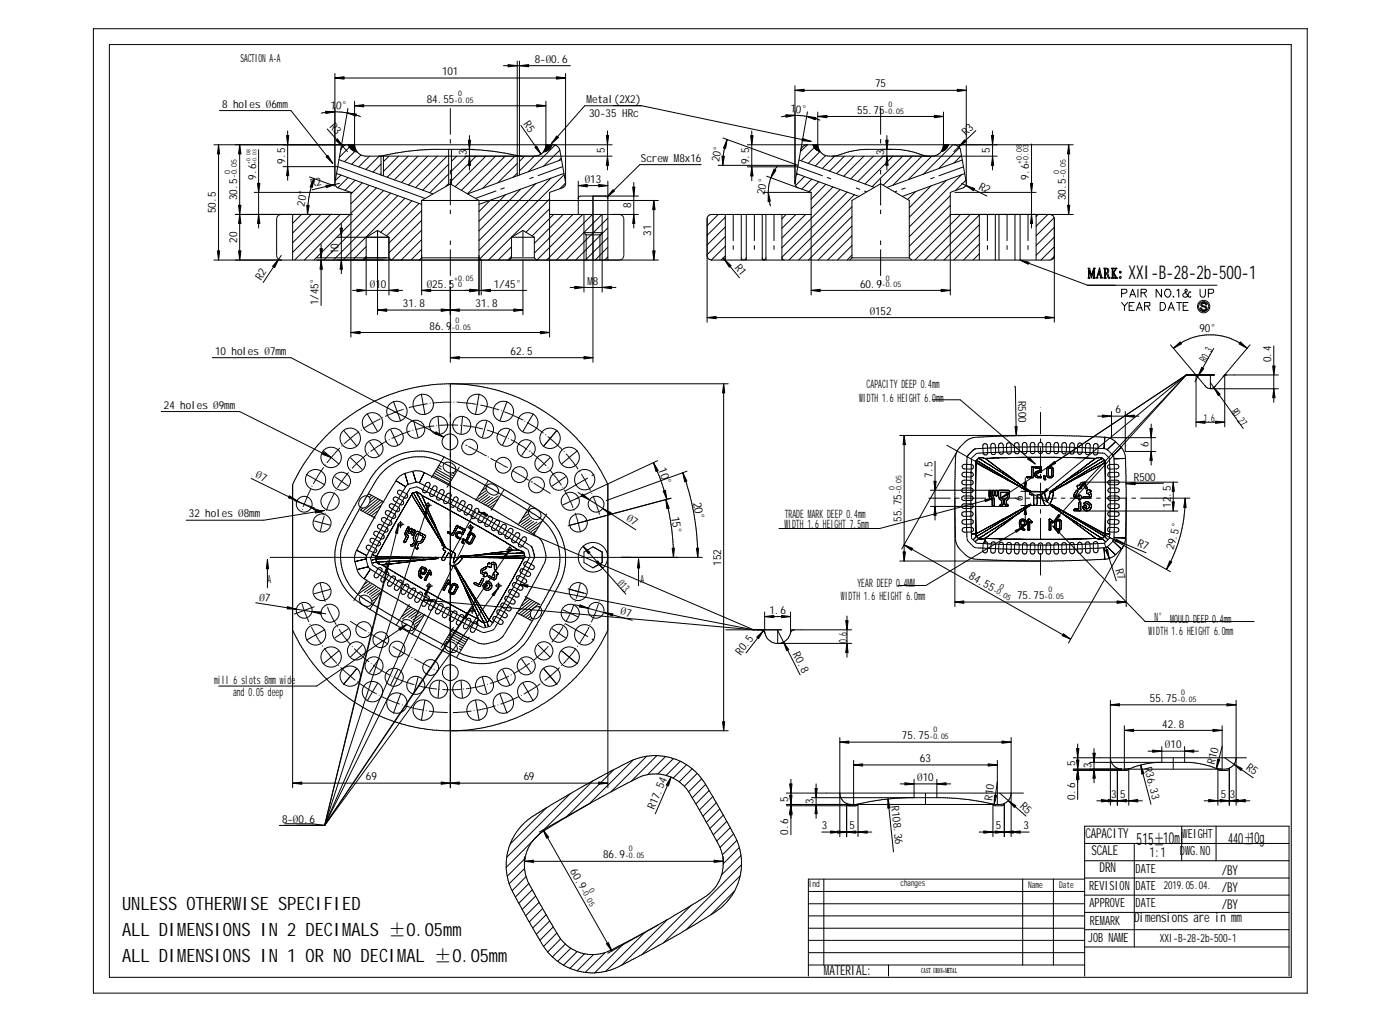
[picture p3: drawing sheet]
<svg xmlns="http://www.w3.org/2000/svg" width="322mm" height="235mm" viewBox="0 0 322 235" stroke-linecap="round" stroke-linejoin="round" font-family="sans-serif">
<defs><g id="words">
<text font-size="4.4" x="259.9" y="64.1">XXI-B-28-2b-500-1</text>
<g font-size="4.2">
<text x="28.1" y="209.6">UNLESS OTHERWISE SPECIFIED</text>
<text x="28.1" y="215.5">ALL DIMENSIONS IN 2 DECIMALS ±0.05mm</text>
<text x="28.1" y="221.4">ALL DIMENSIONS IN 1 OR NO DECIMAL ±0.05mm</text>
</g>
<text font-size="3.9" x="261.8" y="194.5">515±10ml</text>
<text font-size="3.6" x="282.8" y="194.3">440±10g</text>
<g font-size="3.1">
<text x="250" y="192.8">CAPACITY</text>
<text x="251.4" y="196.8">SCALE</text>
<text x="264.8" y="197.3">1:1</text>
<text x="253.2" y="200.8">DRN</text>
<text x="281.4" y="201.4">/BY</text>
<text x="281.4" y="209.3">/BY</text>
<text x="281.4" y="205.3">/BY</text>
<text x="261.2" y="212.3">Dimensions are in mm</text>
<text x="189.7" y="224.6">MATERIAL:</text>
</g>
<g font-size="2.9">
<text x="271.7" y="196.9">DWG.NO</text>
<text x="272.4" y="192.9">WEIGHT</text>
<text x="261.5" y="200.9">DATE</text>
<text x="250.9" y="204.9">REVISION</text>
<text x="251" y="208.9">APPROVE</text>
<text x="261.5" y="208.9">DATE</text>
<text x="261.5" y="204.9">DATE</text>
<text x="251" y="212.9">REMARK</text>
<text x="250.6" y="216.8">JOB NAME</text>
</g>
<g font-size="2.7">
<text x="199.6" y="89.4">CAPACITY DEEP 0.4mm</text>
<text x="197.9" y="92.6">WIDTH 1.6 HEIGHT 6.0mm</text>
<text x="151.6" y="108" transform="rotate(70 151.6 108)">10°</text>
<text x="154.6" y="118.9" transform="rotate(83 154.6 118.9)">15°</text>
<text x="159.7" y="115.8" transform="rotate(80 159.7 115.8)">20°</text>
<text x="180.7" y="119.4">TRADE MARK DEEP 0.4mm</text>
<text x="180.7" y="121.7">WIDTH 1.6 HEIGHT 7.5mm</text>
<text x="142" y="134.5" transform="rotate(48 142 134.5)">Ø13</text>
<text x="197.5" y="135.1">YEAR DEEP 0.4MM</text>
<text x="193.7" y="138.2">WIDTH 1.6 HEIGHT 6.0mm</text>
<text x="265.9" y="143.1">N° MOULD DEEP 0.4mm</text>
<text x="195.1" y="148.1" transform="rotate(-90 195.1 148.1)">0.6</text>
<text x="264.5" y="146.2">WIDTH 1.6 HEIGHT 6.0mm</text>
<text x="49.3" y="157.5">mill 6 slots 8mm wide</text>
<text x="53.7" y="160.3">and 0.05 deep</text>
</g>
<text font-size="2.6" x="267.1" y="216.8">XXI-B-28-2b-500-1</text>
<g font-size="2.5">
<text x="55.4" y="14.2">SACTION A-A</text>
<text x="101.8" y="17.3">101</text>
<text x="123.1" y="14.5">8-Ø0.6</text>
<text x="98.3" y="23.7">84.55</text>
<text x="135.1" y="23.7">Metal(2X2)</text>
<text x="201.5" y="20.1">75</text>
<text x="51.1" y="24.8">8 holes Ø6mm</text>
<text x="75.8" y="29.3" transform="rotate(48 75.8 29.3)">R3</text>
<text x="76.1" y="25" transform="rotate(5 76.1 25)">10°</text>
<text x="120.5" y="28.6" transform="rotate(55 120.5 28.6)">R5</text>
<text x="135.7" y="26.9">30-35 HRc</text>
<text x="182" y="25.8" transform="rotate(5 182 25.8)">10°</text>
<text x="197.4" y="26.2">55.75</text>
<text x="107.5" y="35.8" transform="rotate(-90 107.5 35.8)">3</text>
<text x="139.3" y="35.3" transform="rotate(-90 139.3 35.3)">5</text>
<text x="203.7" y="35.8" transform="rotate(-90 203.7 35.8)">3</text>
<text x="222.5" y="31.4" transform="rotate(-44 222.5 31.4)">R3</text>
<text x="228" y="35.3" transform="rotate(-90 228 35.3)">5</text>
<text x="59" y="41.4" transform="rotate(-90 59 41.4)">9.6</text>
<text x="65.7" y="37.7" transform="rotate(-90 65.7 37.7)">9.5</text>
<text x="147.6" y="37.3">Screw M8x16</text>
<text x="165.7" y="37.4" transform="rotate(-80 165.7 37.4)">20°</text>
<text x="172.6" y="37.8" transform="rotate(-90 172.6 37.8)">9.5</text>
<text x="236.9" y="41.4" transform="rotate(-90 236.9 41.4)">9.6</text>
<text x="54.6" y="46.1" transform="rotate(-90 54.6 46.1)">30.5</text>
<text x="70.1" y="47.6" transform="rotate(-80 70.1 47.6)">20°</text>
<text x="71.7" y="43.2" transform="rotate(-13 71.7 43.2)">R2</text>
<text x="134.7" y="42.1">Ø13</text>
<text x="145.4" y="47.9" transform="rotate(-90 145.4 47.9)">8</text>
<text x="176.1" y="45" transform="rotate(-80 176.1 45)">20°</text>
<text x="225.3" y="43.4" transform="rotate(27 225.3 43.4)">R2</text>
<text x="245.5" y="46.1" transform="rotate(-90 245.5 46.1)">30.5</text>
<text x="49.7" y="49.1" transform="rotate(-90 49.7 49.1)">50.5</text>
<text x="54.6" y="55.9" transform="rotate(-90 54.6 55.9)">20</text>
<text x="78" y="58.5" transform="rotate(-90 78 58.5)">10</text>
<text x="150" y="54.3" transform="rotate(-90 150 54.3)">31</text>
<text x="60.1" y="64.7" transform="rotate(-56 60.1 64.7)">R2</text>
<text x="135.3" y="65.5">M8</text>
<text x="169.2" y="61.6" transform="rotate(51 169.2 61.6)">R1</text>
<text x="73.4" y="70.3" transform="rotate(-90 73.4 70.3)">1/45°</text>
<text x="85.2" y="66.2">Ø10</text>
<text x="92.8" y="70.8">31.8</text>
<text x="98.3" y="66.2">Ø25.5</text>
<text x="109.5" y="70.8">31.8</text>
<text x="113.7" y="66.2">1/45°</text>
<text x="198.1" y="66.2">60.9</text>
<text x="98.9" y="75.9">86.9</text>
<text x="200.3" y="72.5">Ø152</text>
<text x="276.2" y="76.4">90°</text>
<text x="49.5" y="81.7">10 holes Ø7mm</text>
<text x="117.6" y="81.7">62.5</text>
<text x="277.7" y="83.5" transform="rotate(-61 277.7 83.5)">R0.3</text>
<text x="292.8" y="83.5" transform="rotate(-90 292.8 83.5)">0.4</text>
<text x="37.8" y="94.1">24 holes Ø9mm</text>
<text x="234.5" y="92.2" transform="rotate(89 234.5 92.2)">R500</text>
<text x="256.9" y="95.2">6</text>
<text x="283.5" y="94.8" transform="rotate(54 283.5 94.8)">R0.27</text>
<text x="277.3" y="97.2">1.6</text>
<text x="264.5" y="103" transform="rotate(-90 264.5 103)">6</text>
<text x="58.7" y="109.9" transform="rotate(26 58.7 109.9)">Ø7</text>
<text x="214.8" y="110" transform="rotate(-90 214.8 110)">7.5</text>
<text x="261.2" y="110.7" transform="rotate(-1 261.2 110.7)">R500</text>
<text x="43.5" y="119.1">32 holes Ø8mm</text>
<text x="144.1" y="119.7" transform="rotate(33 144.1 119.7)">Ø7</text>
<text x="235.5" y="115.4" transform="rotate(-90 235.5 115.4)">6</text>
<text x="269.6" y="116.9" transform="rotate(-90 269.6 116.9)">12</text>
<text x="269.6" y="114.3" transform="rotate(-90 269.6 114.3)">.5</text>
<text x="207.6" y="120.1" transform="rotate(-90 207.6 120.1)">55.75</text>
<text x="261.8" y="125.7" transform="rotate(23 261.8 125.7)">R7</text>
<text x="166.1" y="130.2" transform="rotate(-90 166.1 130.2)">152</text>
<text x="256.9" y="131.2" transform="rotate(73 256.9 131.2)">R7</text>
<text x="270.3" y="126.7" transform="rotate(-75 270.3 126.7)">29.5°</text>
<text x="61.6" y="134.3">A</text>
<text x="147.5" y="134.3">A</text>
<text x="223" y="133.1" transform="rotate(30 223 133.1)">84.55</text>
<text x="234.2" y="138">75.75</text>
<text x="59.6" y="138.3" transform="rotate(9 59.6 138.3)">Ø7</text>
<text x="142.7" y="141.4" transform="rotate(15 142.7 141.4)">Ø7</text>
<text x="177.2" y="141.3">1.6</text>
<text x="170.6" y="150.9" transform="rotate(-52 170.6 150.9)">R0.5</text>
<text x="182.5" y="150.6" transform="rotate(63 182.5 150.6)">R0.8</text>
<text x="264.8" y="161.6">55.75</text>
<text x="267.7" y="167.5">42.8</text>
<text x="207.7" y="170.2">75.75</text>
<text x="268.3" y="172.3">Ø10</text>
<text x="84.3" y="179.7">69</text>
<text x="120.6" y="179.7">69</text>
<text x="211.2" y="179.8">Ø10</text>
<text x="211.9" y="175.5">63</text>
<text x="247.6" y="176.4" transform="rotate(-90 247.6 176.4)">5</text>
<text x="251.4" y="176.9" transform="rotate(-90 251.4 176.9)">3</text>
<text x="263.5" y="176.8" transform="rotate(75 263.5 176.8)">R36.33</text>
<text x="279.7" y="176.1" transform="rotate(-75 279.7 176.1)">R10</text>
<text x="286.9" y="177.1" transform="rotate(35 286.9 177.1)">R5</text>
<text x="181.5" y="184.5" transform="rotate(-90 181.5 184.5)">5</text>
<text x="187.4" y="185.1" transform="rotate(-90 187.4 185.1)">3</text>
<text x="205.3" y="185.6" transform="rotate(84 205.3 185.6)">R108.36</text>
<text x="228.5" y="184.4" transform="rotate(-82 228.5 184.4)">R10</text>
<text x="234.8" y="185.8" transform="rotate(41 234.8 185.8)">R5</text>
<text x="247.6" y="184.1" transform="rotate(-90 247.6 184.1)">0.6</text>
<text x="255.9" y="183.7">3</text>
<text x="258" y="183.7">5</text>
<text x="281.2" y="183.7">5</text>
<text x="283.3" y="183.7">3</text>
<text x="65" y="189.4">8-Ø0.6</text>
<text x="150.7" y="186.4" transform="rotate(-67 150.7 186.4)">R17.54</text>
<text x="189.3" y="190.9">3</text>
<text x="195.7" y="190.9">5</text>
<text x="229.4" y="191">5</text>
<text x="235.8" y="190.9">3</text>
<text x="138.9" y="197.6">86.9</text>
<text x="181.5" y="192.2" transform="rotate(-90 181.5 192.2)">0.6</text>
<text x="131.2" y="200.5" transform="rotate(61 131.2 200.5)">60.9</text>
<text x="268.1" y="204.7">2019.05.04.</text>
</g>
<g font-size="2.1">
<text x="186.3" y="204.3">Ind</text>
<text x="236.8" y="204.5">Name</text>
<text x="243.9" y="204.5">Date</text>
</g>
<text font-size="2" x="207.4" y="203.9">changes</text>
<g font-size="1.8">
<text x="104.6" y="23.7">-0.05</text>
<text x="105.5" y="22.1">0</text>
<text x="203.8" y="26.1">-0.05</text>
<text x="204.6" y="24.6">0</text>
<text x="53" y="40.1" transform="rotate(-90 53 40.1)">0</text>
<text x="54.6" y="41" transform="rotate(-90 54.6 41)">-0.05</text>
<text x="235.4" y="37.6" transform="rotate(-90 235.4 37.6)">+0.08</text>
<text x="236.9" y="37.6" transform="rotate(-90 236.9 37.6)">+0.03</text>
<text x="243.9" y="40.1" transform="rotate(-90 243.9 40.1)">0</text>
<text x="245.4" y="41" transform="rotate(-90 245.4 41)">-0.05</text>
<text x="104.6" y="64.6">+0.05</text>
<text x="204" y="64.6">0</text>
<text x="105.5" y="66.2">0</text>
<text x="203.1" y="66.2">-0.05</text>
<text x="104" y="75.9">-0.05</text>
<text x="104.9" y="74.3">0</text>
<text x="206" y="112.9" transform="rotate(-90 206 112.9)">0</text>
<text x="207.6" y="113.8" transform="rotate(-90 207.6 113.8)">-0.05</text>
<text x="228.6" y="136.2" transform="rotate(30 228.6 136.2)">-0.05</text>
<text x="230.1" y="135.3" transform="rotate(30 230.1 135.3)">0</text>
<text x="240.6" y="137.9">-0.05</text>
<text x="241.5" y="136.4">0</text>
<text x="271.1" y="161.6">-0.05</text>
<text x="272" y="160">0</text>
<text x="214.1" y="170.2">-0.05</text>
<text x="215" y="168.6">0</text>
<text x="144" y="197.6">-0.05</text>
<text x="144.9" y="196">0</text>
<text x="133.7" y="204.9" transform="rotate(61 133.7 204.9)">-0.05</text>
<text x="135.6" y="204.9" transform="rotate(61 135.6 204.9)">0</text>
</g>
<text font-size="1.7" x="212.2" y="224.1">CAST IRON+METAL</text>
<g font-size="1.3">
<text x="57.7" y="37.6" transform="rotate(-90 57.7 37.6)">+0.08</text>
<text x="59.1" y="37.6" transform="rotate(-90 59.1 37.6)">+0.03</text>
</g>
</g></defs>
<g fill="none" stroke="#000" stroke-width=".23">
<path d="M21.5 6.6v222.1h279.6M21.5 6.6h279.6M25.2 10.3h272.2v214.7h-272.2zM77.1 18h53.2M77.1 16.9v25.5l.2 .4 .5 .4M116 15.1h15.4M119.1 14.1v26.4M119.6 14.1v26.2M130.3 16.9v25.5l-.2 .4-.5 .4-3 1.1v33.3M183.1 19.7v22.5M222.5 19.7v22.7l-.1 .4-.5 .4-3 1.1v23.6M301.1 6.6v222.1"/>
<path d="M49.3 33.3h91.7M50.3 33.3v26.6M50.5 25.5h16.5l9.6 12.1M55.2 33.3v26.6M59.6 34.5v18M65.2 38.4h12.6M66.3 30.2v11.3M74 26l1.6-.2h3l2.8 .5 1.6 .6M75.4 29.7l4.6 5.2M77.5 39.9l19.6 7.1M78.1 36.8l21.6 7.8M78.4 34.6l-1.3 7.5"/>
<path d="M80 33.3l-1 .4-.6 .9M80.1 24.9l-1.7 9.7M80.2 33.3l1 1.3 1.1 .4M80.5 33.9l-2.3 2.3M81.7 23.3v10a2.68 2.68 0 0 0 2.6 2.7h56.7M81.7 24.4h44M81.7 34.9l-2.4 2.3M83.1 35.7l-2.1 2.1M85.1 36l-2.5 2.4M87.3 36l-3.1 3M87.8 40l-.3 .2M87.8 37.8l-1.9 1.8"/>
<path d="M87.8 35.9v4.4M88.3 35.8v4.7M89.6 36l-1.3 1.2M91.8 36l-3.5 3.5M94 36l-4.8 4.8M96.3 36l-5.5 5.4M98.5 36l-6 6M100.7 36l-6.6 6.6M103 36l-7.3 7.2M103.3 37.8l-5.9 6M103.3 34.4v8.2M104 34.4v8.1"/>
<path d="M105.2 36l-1.1 1.1M107.4 36l-3.3 3.3M108 34.4l5.8 .5 5.3 .9M108.1 31.2v7.9M109.2 34.4l-12.3 .1-3.3 .4-6.1 1.1M109.6 36l-5.5 5.5M111.9 36l-7.1 7M114.1 36l-7.8 7.8M116.3 36l-8.6 8.6 21.6-7.8M118.6 36l-7.4 7.4M119.1 35.8l.7 .2M119.1 39.9l-.9 .9"/>
<path d="M119.1 37.6l-4.5 4.5M120 28.9l4.6 6.6M120.8 36l-1.2 1.1M123.1 36l-3.5 3.3M125.7 23.3v10a2.6 2.6 0 0 1-2.6 2.7M127.2 33.3l-1 1.3-1.1 .4M127.4 33.3l1 .4 .5 .9 1.4 7.5M127.8 33.4l-6.1 6.2M128.9 34.6l-3.7 3.7M129.2 36.4l-.5 .6M129.9 39.9l-19.6 7.1M139.9 30.2v8.9"/>
<path d="M141.3 24.3h6.4l39.1 8.3M147.7 24.4h-13l-7.7 8.6M161.5 37.9h-14.1l-7.5 7.4M165.4 38.1h11.9M166.5 31.8l17.3 6.3M167.5 32.1l-.2 .7a14.9 14.9 0 0 0-.8 5.3M172.1 33.3h75.1M172.1 38.4h11.7M173.1 30.2v11.4M179.1 38.2a10.2 10.2 0 0 0-2.1 7.2l.5 2M180 26.9a15.3 15.3 0 0 1 7.3 .2l1.5 .6M183.1 20.8h39.4"/>
<path d="M183.5 40l14.3 5.2M184 36.8l17.4 6.4M184.4 34.6l.6-.9 1-.4-1.6 1.6M184.4 34.6l-1.3 7.5M186 25.8l-1.6 8.8M187.2 33.3l.6 1 1.1 .6M187.5 34l-3 3M188.3 25.8v7.5a2.69 2.69 0 0 0 1.9 2.5M188.3 26.8h29M188.8 34.9l-2.7 2.7M190.2 35.8l-2.4 2.4M190.2 35.8l.8 .2h38.7"/>
<path d="M191.9 36l4.7-1.3 2.8-.3 8.5 .1 2.4 .5 3.4 1M192.2 36l-2.8 2.8M194.5 36l-3.4 3.4M196.7 36l-4 4M199 36l-4.7 4.6M201.2 36l-5.2 5.2M203.4 36l-5.8 5.8M204.3 31.2v7.9M205.7 36l-6.5 6.3M207.9 36l-7 7M210.1 36l-6.7 6.6M212.3 36l-6.6 6.6"/>
<path d="M214.6 36l-5.4 5.4M217.3 25.8v7.5a2.6 2.6 0 0 1-2.6 2.7M218.4 33.3l-.6 1-1 .6M219.5 33.3l-6.8 6.8M219.7 33.3l.7 .2 .7 .8 1.4 7.8M221 34l-4.8 4.8M221.4 35.8l-1.7 1.8M221.6 36.8l-17.3 6.4M222.2 40l-14.4 5.2M224.7 30.1l-5 4.8M228.6 30.2v8.9M237.6 33.2v19.3"/>
<path d="M246.1 33.3v16.1M49.3 59.9h102.3M54.2 49.4h27M58.5 44.3h22.7M64.8 58.8l-4.2 6.2M67.4 49.4v10.5M69.4 49.4l-2 2M71.3 40.7l5.7 2.1M71.7 49.4l-4.3 4.3M72.3 41.1l-.5 1.6-.7 2.9-.3 3.8M72.9 59.4h16.7l.5 .5M73.9 49.4l-6.5 6.5"/>
<path d="M74 56.2v14.1M76.2 49.4l-8.8 8.7M77.6 54.6h12M77.8 43.2l3 1.1v33.3M78.2 42.2l-6.3 1.5M78.4 49.4l-10.5 10.5M78.5 40.3l-1.3 1.3M78.6 51.4v11.6M80.1 40.9l-2.3 2.3M80.6 49.4l-10.5 10.5M81.8 41.5l-2.3 2.3M83.4 42.1l-2.6 2.6"/>
<path d="M84.3 56.8l-3.1 3.1M84.3 59l-.8 .9M84.3 59.4l-.5 .5M85 42.7l-4.2 4.2M86.7 43.3l-5.9 5.8M87 53.1l-2.7 1.5v13.3M87 53.1v19.3M87 53.1l2.6 1.5M88.3 43.9l-16 16M89.6 54.6v13.3M90 44.5l-15.5 15.4M91.6 45.1l-14.8 14.8"/>
<path d="M93.3 45.6l-14.3 14.3M94.9 46.2l-7.2 7.3M96.5 46.8l-7.4 7.5M96.6 59.9l.5-.5h13.2l.5 .5v8M97.1 57.4l-2.4 2.5M97.1 55.2l-4.7 4.7M97.1 48.5l-7.5 7.5M97.1 50.7l-7.5 7.5M97.1 53l-6.9 6.9M97.1 46.2h54.5M97.1 46.2l6.6-3.9 6.6 3.9v21.7M97.1 46.2v21.7"/>
<path d="M103.3 42.3l-.6 .6M103.3 40.1l-4.3 4.3M112.9 46.1l-2.6 2.6M116.4 44.8l-6.1 6.1M117.8 56.8l-3.1 3.1M117.8 59l-.8 .9M117.8 59.4h5.3M117.8 54.6h5.3M117.8 54.6v4.8M117.8 59.4l-.5 .5M117.8 54.6l2.6-1.5 2.7 1.5M119.9 43.6l-9.6 9.5"/>
<path d="M120.4 59.9v12.5M123.1 54.6v4.8M123.1 59.4l.5 .5M123.4 42.3l-13.1 13.1M126.6 45.8l-14.1 14.1M126.6 48.1l-5.5 5.4M126.6 49.4h13.4M126.9 41l-16.6 16.6M127.5 49.4l-4.9 4.9M129.7 49.4l-6.6 6.6M129.9 40.2l-19.4 19.4M130.3 42.1l-1.4 1.3"/>
<path d="M132 49.4l-8.9 8.9M133.2 42.7h6.8M133.2 41.7v7.7M134.2 49.4l-10.5 10.5M134.5 49.4v17.8M135 54.1l-.5-.5h4.2l-.5 .5M135 54.1v5.8M135 54.1h3.2M136.4 49.4l-10.5 10.5M136.6 45.2v38.2M138.2 54.1v5.8M138.6 49.4l-10.5 10.5"/>
<path d="M138.7 49.4v17.8M139.5 45.1l.5 .3v.3M140 50.2l-9.7 9.7M140 52.5l-7.4 7.4M140 54.7l-5.2 5.2M140 56.9l-2.9 3M140 59.2l-.7 .7M140 41.7v18.2M141.3 49.4h5.7M146 42v10.5M147 45.1h-13.3l-.5 .3v.3M150.6 46.2v13.7"/>
<path d="M162.9 58.8a1.01 1.01 0 0 0 1 1.1h77.9a1.02 1.02 0 0 0 1-1.1M165.4 49.4l-2.5 2.6M166.5 59.4l3.8 4.5M167 58.9l-.9 1M167 56.7l-3.2 3.2M167 54.5l-4.1 4.1M167 52.3l-4.1 4.1M167 50l-4.1 4.2M167 59.4l-.1 .3-.4 .2M167 49.4v10.5M170.7 49.4v10.5M170.7 59.4l.2 .3 .3 .2"/>
<path d="M171.9 59.4l-.2 .3-.3 .2M171.9 49.4v10.5M175.6 59.4l.1 .3 .4 .2M175.6 49.4v10.5M175.9 44.3h10.9M176.4 59.4l-.1 .3-.4 .2M176.4 49.4v10.5M176.6 40.6l7.2 2.6M180.1 59.4l.2 .3 .3 .2M180.1 49.4v10.5M181.1 49.4l-1 .9M183.2 41.9a1.01 1.01 0 0 0 .6 1.3"/>
<path d="M183.3 49.4l-3.2 3.1M183.7 40.1l-.3 .2M183.8 43.2l3 1.1M185.3 40.7l-2.1 2M185.5 49.4l-5.4 5.4M186.8 49.4h-22.9a1.01 1.01 0 0 0-1 1v23.8M186.8 44.3v23.6M186.9 41.2l-2.2 2.3M188.6 41.8l-2.3 2.3M190.2 42.4l-3.4 3.5M191.9 43l-5.1 5.1M193.5 43.6l-13.4 13.4"/>
<path d="M195.1 44.3l-15 14.9M196.2 49.8l-10 10.1M196.2 54.3l-5.6 5.6M196.2 47.6l-12.3 12.3M196.2 52l-7.8 7.9M196.2 56.5l-3.3 3.4M196.2 58.7l-1.1 1.2M196.2 59.4v-13.2l6.6-3.9 6.6 3.9v13.2M196.2 59.4l-.5 .5M196.2 59.4h13.2M196.8 44.8l-15.1 15.1M202.8 47h.1"/>
<path d="M209.4 59.4l.6 .5M210.9 44.1l-1.9 1.8M214.4 42.8l-5 5M217.9 41.5l-8.5 8.5M218.9 47.3l-9.5 9.4M218.9 45.1l-9.5 9.4M218.9 49.4h28.3M219 49.4l-9.6 9.5M219.9 44.3h18.7M221.2 49.4l-10.5 10.5M221.4 40.3l-12 12M221.5 42.2l5.8 2.9"/>
<path d="M222.5 41.5l-2.5 2.4M223.5 49.4l-10.5 10.5M225.6 49.5l-10.4 10.4M225.6 51.7l-8.2 8.2M225.6 54l-5.9 5.9M225.6 56.2l-3.7 3.7M225.6 58.4l-1.5 1.5M225.6 49.4v10.5M229.2 49.4v10.5M230.1 49.4v10.5M233.8 49.4v10.5M234.9 49.4v10.5l15.6 5.8h29.8"/>
<path d="M238.6 49.4v10.5M239.1 49.4l-.5 .4M241.3 49.4l-2.7 2.7M241.8 49.4a1.01 1.01 0 0 1 1 1v23.8M242.8 50.1l-4.2 4.2M242.8 59.1l-.8 .7M242.8 52.3l-4.2 4.2M242.8 54.6l-4.2 4.2M242.8 56.8l-3.1 3.1M80.8 76.6h45.8M81.2 66.9h11.6M87 71.4h33.4"/>
<path d="M97.1 66.9h24.2M103.7 66.1v17.3M131.3 66.2h10.6M162.9 73.1h79.9M186.8 66.9h32.1M250.6 61.7h.4l.4 1.7 .5-1.7h.4l-.2 .2v2l.2 .2h-.6l.2-.2v-1.7l-.5 1.8-.6-1.8v1.6l.2 .3h-.4l.1-.2v-2zM253.2 62.3l.1 .9h-.4zM253.2 61.7l.7 2.3h-.5l.1-.1-.1-.6h-.5l-.2 .5 .2 .2h-.5l.2-.2zM254.2 61.7l.8 .1 .4 .3v.4l-.3 .4 .6 1.2h-.4l-.5-1.1h-.2v.8l.2 .3h-.6l.2-.2v-2zM254.6 61.9a.44 .44 0 0 1 .6 .5 .44 .44 0 0 1-.6 .4zM255.9 61.7h.6l-.2 .2 .1 .9 .5-.9-.2-.2h.6l-.8 1.1 .6 1.1 .3 .2h-.6l.1-.3-.5-.9v1l.1 .2h-.6l.3-.2v-2zM257.9 62.5h.3a.23 .23 0 0 1-.1 .3 .23 .23 0 0 1-.3 0z"/>
<path d="M258.3 69.7l.7 .8 .7-.8M258.3 67.5h.8l.4-.2v-.6l-1.2-.1v1.8M259 70.5v1M260.1 70.5h.6M260.2 68.4l.7-1.8 .7 1.8M260.5 67.8h.8M261.2 69.7h-1.1v1.8h1.1M261.7 71.5l.7-1.8 .7 1.8M262 70.9h.9M262.1 66.6v1.8M262.8 67.4l1-.1 .2-.2-.1-.4-1.1-.1v1.8M263.4 67.4l.6 1"/>
<path d="M263.6 70.5l1.2-.1v-.6v-.1h-1.2v1.8M264.2 70.5l.6 1M267.2 69.7h.6a.95 .95 0 0 1 .7 .9 .95 .95 0 0 1-.7 .9h-.6zM267.5 66.6v1.8l-1.2-1.8v1.8M268.4 66.8l.2-.2a.92 .92 0 0 1 1.1 .9 .92 .92 0 0 1-1 .9l-.1-.1a1.05 1.05 0 0 1-.2-1.5zM269 71.5l.7-1.8 .8 1.8M269.2 70.9h1M269.6 79.4l6.2 7.3-.8-.4M270.3 68.2l-.1 .1h.2M271 69.7h1.2M271.1 66.9l.4-.3v1.8M271.6 69.7v1.8"/>
<path d="M272.5 70.5h.7M273.6 69.7h-1.1v1.8h1.1M274.2 67.3v-.1a.97 .97 0 0 0-.7 .9 .6 .6 0 0 1-.6 .4 .6 .6 0 0 1-.5-.5l.1-.3 .9-.7-.1-.4h-.3l-.1 .2 .2 .7 .6 .8 .5 .1v-.2M276.4 66.6v1.2a.61 .61 0 0 0 .6 .6 .61 .61 0 0 0 .6-.6v-1.2M276.7 69.8l.9-.1 .3 .5h-.2l-.2-.3-.7 .1a.81 .81 0 0 0 .9 .6l.3 .6a.81 .81 0 0 1-1.5-.1v-.2l.2 .1a.56 .56 0 0 0 1 .1v-.2l-.5-.2a.53 .53 0 0 1-.6-.3 .53 .53 0 0 1 .1-.6zM278.3 67.5l1.1-.1 .1-.2-.1-.5-1.1-.1v1.8M287.9 79.4l-8.1 9.6M293.4 79.6v13M37.1 94.8h18.1l21.1 10.5M48.9 82.4h18.1l35.2 18.2M103.7 88.4v93M103.7 82.4h32.9"/>
<path d="M104.6 88.4h.5M105.5 88.4a41 41 0 0 1 12 2.4l2.1 .9a41.2 41.2 0 0 1 9.3 5.6l3.7 3.4 2.7 3.1 3 4.5 1.7 3.3v69.8M166.7 88.4v79.8M167.7 88.4h-64.9a42 42 0 0 0-12.9 2.4l-2.1 .9a41.2 41.2 0 0 0-9.4 5.6l-3.3 3.1-3 3.4-3.1 4.5-1.6 3.3v69.8M214.7 92h6.4l17.3 14.8M233.8 88.9l.3 11.4M252.8 95.8h9.5M256 94.8v6h10.2M259.2 94.8v9.1h7M265.1 97.6v9.5M270.3 80.2l2.4-1.7 2.3-.9a14.7 14.7 0 0 1 5.4-.4l2.9 .7 2.2 1.1 1.7 1.2M273.2 86.3h6.5"/>
<path d="M273.2 86.3l-31.9 21.3M273.2 86.3l-30.6 33.9M273.2 86.3l-33.6 27.7M273.2 86.3l-24.7 26.3M273.2 86.3l-42.7 28.4M275.5 97.2h6.6M277.5 88.8a1.4 1.4 0 0 0 2.5 0M277.7 89l-2.2-2.7v12M278.8 88.1l7.5 10.6M278.8 86.3v3.2h15.6M279.5 80.2l-4.3 7.7M282.5 86.3l-.8 .4"/>
<path d="M294.4 86.3h-12.3v12M57.9 110.2l16.6 8.1M74.7 117.5l-14 2.3h-17.8M83.4 114.4a1.06 1.06 0 0 1 1.5-.1 1.06 1.06 0 0 1 .2 1.4 1.38 1.38 0 0 1-1 1.2 1.38 1.38 0 0 1-1.4-.5 1.84 1.84 0 0 1 .7-2zM83.6 117l-.6 .4 3.4 1.9M85 113.7l3.4 1.9M85 113.8l-.1 .1M85.6 114l-.6 .5M86.1 114.3l-.8 .7M86.3 118.9l-.3 .2M86.6 114.6l-1.5 1.2M87 117.6l-1.5 1.2"/>
<path d="M87.1 114.9l-3.6 2.8M87.2 107.8a12.3 12.3 0 0 1 4.5-3.1 13.3 13.3 0 0 1 6.6-.7 25.7 25.7 0 0 1 8.5 3.5l7 3.9 7.2 4.2a21.7 21.7 0 0 1 6.9 5.4l1.6 3 .6 2.5a12.1 12.1 0 0 1-.3 5.4l-1.2 3.1-5.8 10.2a16 16 0 0 1-4.5 5.3l-1.8 1.1a12.8 12.8 0 0 1-9.4 .6l-3.9-1.7-6.3-3.4-6.9-3.9-6.5-4a12.9 12.9 0 0 1-4-3.6 12.9 12.9 0 0 1-1.9-10.8 42.5 42.5 0 0 1 3.3-7l1.2-2.1a57.5 57.5 0 0 1 5.1-7.9zM87.5 115.1l-3.5 2.9M87.7 116.4l-2.7 2.1M88 119.3l.6-.1 1.4 .7 .3 .6-.5 .5-1.7-.9-.3-.6zM88 108.8l.9-.8a11.2 11.2 0 0 1 4-2.3l2-.4 2.5-.1a19.5 19.5 0 0 1 7.7 2.9l8.8 4.8 8.9 5.4a11.7 11.7 0 0 1 4.5 4.2 11.8 11.8 0 0 1-.3 12.6l-4.9 8.7a12.7 12.7 0 0 1-8.4 7.3 11.9 11.9 0 0 1-8.4-1.1l-9.6-5-10.1-6a12 12 0 0 1-6.8-13.6 41 41 0 0 1 3.9-8l1-1.8a45.1 45.1 0 0 1 4.3-6.8zM88.1 115.4l-3.6 2.9M88.9 117.7l.6-.1 1.4 .8 .2 .6-.1 .2-.3 .2-.3-.1-1.4-.8-.3-.5zM89.7 116.2l.5-.2 1.6 .8 .2 .3-.1 .6-.3 .1-.3-.1-1.4-.8-.2-.1zM90.6 114.7l.5-.3 1.6 .9a.51 .51 0 0 1 .2 .7 .51 .51 0 0 1-.7 .2l-1.4-.8-.2-.5zM91.7 113l.6-.1 1.3 .8a.51 .51 0 0 1 .3 .7 .51 .51 0 0 1-.8 .2l-1.3-.8-.3-.5zM91.8 116.8l-5.3 9.5"/>
<path d="M92 118.6l2.8-4.7-2.8 4.7M93.3 109.1l.7 2.5-.7-2.5M93.4 112.1l-2.2-1.4 2.2 1.4M94.8 113.9l.1-.1-.1 .1M94.8 113.9l2.5 4.1-2.5-4.1M94.8 113.7h.1M94.9 113.8h.1M94.9 113.7h.1M94.9 113.6h.1M95 113.6h.1M95 113.5h.1M95.1 113.5h.1"/>
<path d="M95.2 113.5l.6-.2-.6 .2M95.2 113.6v-.1v.1M95.8 111.1l-.7-2.5 .7 2.5M95.8 113.3l.2 .2-.2-.2M95.8 113.3h.3h-.3M96 113.5h.1M96 113.6h.1M96.1 113.3h.1M96.1 113.6h.1M96.1 113.7h.1M96.1 113.7l.1 .1-.1-.1M96.2 113.4h.1"/>
<path d="M96.2 113.8v.2v-.2M96.2 114l.1 .1-.1-.1M96.3 113.4h.1M96.3 114.1h.1M96.3 114.2l.1 .1-.1-.1M96.4 113.4h.1M96.4 113.5l.2 .1-.2-.1M96.4 114.3l.2 .2-.2-.2M96.6 113.6h.1M96.6 114.5l.1 .4-.1-.4M96.7 113.7l.2 .1-.2-.1M96.7 114.9h.1"/>
<path d="M96.8 114.9h.1M96.8 115l.1 .3-.1-.3M96.9 113.8l.3 .3-.3-.3M96.9 115.3l.3 .4-.3-.4M97 116.6l-1.8-3 1.8 3M97.2 115.7l.3 .7-.3-.7M97.2 114.1l1.1 .6-1.1-.6M97.3 118l1.3 2-1.3-2M97.5 116.4h.1M97.6 115.1l-.4-1 .4 1M97.6 116.5l.1 .1-.1-.1M97.7 116.6l.1 .2-.1-.2"/>
<path d="M97.7 108.8l-1.1 2.3 1.1-2.3M97.8 116.8l.2 .4-.2-.4M97.9 118.2l-.9-1.6 .9 1.6M98 117.2l.4 .8-.4-.8M98 116l-.4-.9 .4 .9M98.1 111.3l.5-.2 .5 .4-.1 .3-.7 1.4-.6 .3-.2-.2-.1-.6zM98.3 116.6l-.3-.6 .3 .6M98.3 114.7l1.7 .8-1.7-.8M98.3 119l-.4-.8 .4 .8M98.4 116.8l-.1-.2 .1 .2M98.4 116.9v-.1v.1M98.4 118l.8 1.6-.8-1.6"/>
<path d="M98.5 117h.1M98.6 119.4l-.3-.4 .3 .4M98.6 120l.1 .1-.1-.1M98.6 116.4l-23.8 73.6M98.6 119.6v-.2v.2M98.7 119.7l-.1-.1 .1 .1M98.9 118l-.4-1 .4 1M99 113.6l-3-1.5-1.6 .4-2.6 4.3M99 113.6l7.4 3.9 6.2 3.5M99.2 119.6h.1M99.3 119.6l.1 .2-.1-.2M99.4 119.1l-.5-1.1 .5 1.1"/>
<path d="M99.4 119.8l.1 .3-.1-.3M99.6 119.6l-.2-.5 .2 .5M99.7 119.8l-.1-.2 .1 .2M99.7 119.9v-.1v.1M99.7 120h.1M99.7 109.4l3.7 2M99.9 111.9h.3l.5 .4-.8 1.7a.52 .52 0 0 1-.7 .3 .52 .52 0 0 1-.2-.7zM100 108.9l3.7 2.1M100 115.5h.1M100.1 115.6h.1h-.1M100.2 115.6l.3 .2-.3-.2M100.3 108.5l3.7 2"/>
<path d="M100.5 115.8l.4 .2-.4-.2M100.5 108l3.7 2.1M100.8 107.6l.8 .4M100.9 116l.9 .5-.9-.5M101.1 107.2l.5 .2M101.3 113l.6-.3 .4 .4-1 2a.55 .55 0 0 1-.6-.1 .55 .55 0 0 1-.1-.6zM101.8 116.5l1 .6-1-.6M102.3 105.2l-2.9 4.8M102.4 106.6a1.73 1.73 0 0 1 2.5 1.8 1.67 1.67 0 0 1-1.9 .2 1.67 1.67 0 0 1-.8-1.7zM102.8 117.1h.1M102.9 117.1l.2 .1-.2-.1M102.9 113.8a.53 .53 0 0 1 .7-.2 .53 .53 0 0 1 .2 .7l-.7 1.4a.52 .52 0 0 1-.6 .2 .52 .52 0 0 1-.3-.4z"/>
<path d="M103.1 117.2l.4 .2-.4-.2M103.5 117.4l.6 .4-.6-.4M103.7 109.2l.8 .4M104.1 117.8l1.4 .7-1.4-.7M104.3 108.9l.5 .3M104.6 114.7l.5-.3 .4 .5-.8 1.7-.5 .2-.5-.4zM105.5 118.5l2.7 1.6-2.7-1.6M105.8 107.5l-2.8 4.7M106.1 115.5a.53 .53 0 0 1 .7-.2 .53 .53 0 0 1 .3 .7l-.8 1.4-.2 .3h-.4l-.2-.2-.1-.6zM107.7 116.4a.53 .53 0 0 1 .8-.2 .53 .53 0 0 1 .2 .7l-.8 1.4a.53 .53 0 0 1-.7 .2 .53 .53 0 0 1-.2-.7zM109.5 117.1a.52 .52 0 0 1 .7 .1 .52 .52 0 0 1 0 .6l-.7 1.4-.6 .2-.3-.1-.1-.6zM109.5 117.6l-5.8 10.7"/>
<path d="M110.2 117.8l63.4 27.2M110.9 118.2l.6-.2 .4 .4-1 1.9a.52 .52 0 0 1-.7-.1 .52 .52 0 0 1 0-.6zM111.9 112.4l-.9 .6M111.9 113l-1.7 1.2M112.1 111.8a1.65 1.65 0 0 1 1.9 0 1.65 1.65 0 0 1 .7 1.8 1.65 1.65 0 0 1-2 0 1.65 1.65 0 0 1-.6-1.8zM112.1 113.5l-2.1 1.5M112.3 116.6l-13.2-7.1a5.3 5.3 0 0 0-4.1-1 5.2 5.2 0 0 0-3.5 1.8l-5.4 9-3.3 6.1a5.3 5.3 0 0 0-1 4.1l.4 1.6a4.5 4.5 0 0 0 2.6 2.8l10.3 6.2 12.6 6.8M112.3 116.6l11.2 6.8M112.4 113.9l-1.9 1.4M112.5 119.1a.54 .54 0 0 1 .7-.2 .54 .54 0 0 1 .2 .7l-.8 1.4a.52 .52 0 0 1-.7 .2 .52 .52 0 0 1-.2-.7zM112.5 110.6l-2.9 4.6M112.8 114.3l-1.8 1.3"/>
<path d="M113.3 117.2h-.1M113.4 114.5l-2 1.4M114 116l-1.2 .9M114.8 114.2l-2.9 2M114.8 114.8l-2.4 1.8M116.1 112.7l-3 4.8M121.5 117.9l-.5 .3M121.7 118.4l-1.4 .9M121.8 119l-2.2 1.5M121.9 117.4a1.65 1.65 0 0 1 1.9 0 1.65 1.65 0 0 1 .7 1.8 1.65 1.65 0 0 1-2 .1 1.65 1.65 0 0 1-.6-1.9zM122 119.4l-1.9 1.4M122.3 116.3l-3 4.5"/>
<path d="M122.4 119.8l-1.9 1.3M124.8 120l-2.9 2.1M125.9 118.3l-3 4.8M133.1 113.4l13.3 8.6M150.5 106.5l1.7 4.2 1.4 4.2M151.5 106.1l-18.8 8.7M153.4 115l1.3 6.6 .4 4.2v2.5M154.6 114.7l-20.1 5.4 19.9-5.4M157.3 108.9l1.6 5.1 1.1 5.3a56.6 56.6 0 0 1 .7 9M158.2 108.5l-18.5 6.7M207.2 100.3h35.3l10.4 .3a5.6 5.6 0 0 1 3.8 .9 5.1 5.1 0 0 1 2.4 3.1l.3 7.7v27.4M208.2 100.3v28.9"/>
<path d="M214.3 112.9h17.3M214.3 116.6h17.6M215.3 106.2v13.5M218.1 102.5l51.5 29.1M219.9 118.9l.1 .4M220 105.5l-.1 34.2M220.5 103.9l-.4 1.5M220.5 103.9l-12.8 22.5M221.6 112.6l.4-.2h1.6a.53 .53 0 0 1 .5 .5 .53 .53 0 0 1-.5 .5h-1.6a.53 .53 0 0 1-.4-.8zM221.6 110.8l.4-.3 1.6 .1a.51 .51 0 0 1 .5 .4 .51 .51 0 0 1-.2 .6h-1.9a.55 .55 0 0 1-.4-.8zM221.6 114.4l.4-.2h1.6a.53 .53 0 0 1 .5 .5 .53 .53 0 0 1-.5 .5h-1.6a.53 .53 0 0 1-.4-.8zM221.6 118.1l.4-.3h1.6l.5 .4-.2 .6-1.9 .1a.53 .53 0 0 1-.4-.8z"/>
<path d="M221.6 109l.5-.3 1.5 .1 .4 .1 .2 .2v.3l-.6 .4h-1.6a.55 .55 0 0 1-.4-.8zM221.7 107.2l.4-.3h1.6a.53 .53 0 0 1 .5 .6 .53 .53 0 0 1-.5 .5h-1.6a.55 .55 0 0 1-.4-.8zM221.7 116.1l1.9-.1a.53 .53 0 0 1 .5 .5 .53 .53 0 0 1-.5 .6h-1.6a.53 .53 0 0 1-.5-.4 .53 .53 0 0 1 .2-.6zM221.8 119.7l1.8-.1a.53 .53 0 0 1 .6 .5 .53 .53 0 0 1-.6 .6h-1.5a.53 .53 0 0 1-.5-.4 .53 .53 0 0 1 .2-.6zM222.7 105.6l-.2 5.4 .2 12.8M223.6 110.6v8.2M223.6 118.8l.1 5M223.7 106.9l-.1 3.7M223.7 105.7v1.2M224.7 117.5l.1 5.4-.1-5.4M224.7 112v5.5v-5.5M224.7 100.7l-1.5 .4-.6 .4-1.5 1.4-.6 1"/>
<path d="M224.7 106.4l.1 .2-.1-.2M224.7 106.4h.1M224.7 106.3h.1M224.7 106.2h.1M224.8 106.6l-.1 5.4 .1-5.4M224.8 106.1h.1M224.8 103.3a3.3 3.3 0 0 0-2 1.8l-.1 .4M224.9 106.6h.1M224.9 106l4.1 2.5-4.1-2.5M224.9 106l-.1 .1 .1-.1M224.9 104.4l-1.2 1.1M225 103.3l12.1-.4h8.1l9.2 .4a3.5 3.5 0 0 1 2.1 1.8l.3 7.9-.2 9.7a2.93 2.93 0 0 1-1.8 3.3l-5.5 .4-7.1 .1h-8l-9.2-.4"/>
<path d="M225.4 105.5l-.5 .5 .5-.5M225.5 105.4l-.1 .1 .1-.1M225.5 105.6l-.1-.1 .1 .1M225.6 105.4h.1M225.6 105.6h.1M225.7 105.4h.1M225.7 105.7h.1M225.8 105.4h.1M225.8 105.7h.1M225.9 105.8l-.1-.1 .1 .1M226 105.3l-.2 .1 .2-.1M226 105.9l-.1-.1 .1 .1"/>
<path d="M226.1 105.4h.1M226.1 105.9h.1M226.3 105.4h-.2h.2M226.4 106.1l-.3-.2 .3 .2M226.6 102.2a.55 .55 0 0 1 .8 .4v1.9l-.6 .2-.4-.4v-1.6zM226.7 105.5l-.4-.1 .4 .1M226.7 106.2l-.3-.1 .3 .1M226.8 106.4l-.1-.2 .1 .2M226.8 106.4h.1M226.9 106.4h.1M226.9 105.6l3.4 2.5-3.4-2.5M226.9 105.6l-.2-.1 .2 .1"/>
<path d="M227.7 106.9l-.8-.5 .8 .5M227.8 114.2l.1 .4-.1-.4M227.8 113.1v1.1v-1.1M227.8 113v.1v-.1M227.9 114.6l.2 .3-.2-.3M228 108.3l-3.1-1.7 3.1 1.7M228 112.9l-.2 .1 .2-.1M228 105.5l-1.1 .1 1.1-.1M228 107.1l-.3-.2 .3 .2M228.1 114.9l.4 .2-.4-.2M228.2 113l-.2-.1 .2 .1M228.2 113.1v-.1v.1"/>
<path d="M228.2 114.2l.1 .3-.1-.3M228.2 113.1v1.1v-1.1M228.3 107.3l-.3-.2 .3 .2M228.3 102.3l.2-.2 .6 .1 .2 2a.53 .53 0 0 1-.5 .5 .53 .53 0 0 1-.5-.5zM228.3 114.5l.2 .2-.2-.2M228.3 107.3h.1M228.4 107.4h.1M228.5 115.1h.1M228.5 116.3l.1 .2-.1-.2M228.5 114l.1 .1-.1-.1M228.5 114.7h.3h-.3M228.5 115.1v1.2v-1.2"/>
<path d="M228.5 113.1v.9v-.9M228.6 116.5l.2 .1-.2-.1M228.6 113l-.1 .1 .1-.1M228.6 114.1l.2 .1-.2-.1M228.8 116.6l.1-.1-.1 .1M228.8 112.9l-.2 .1 .2-.1M228.8 114.2l.1-.1-.1 .1M228.9 116.5l.1-.2-.1 .2M228.9 114.8l-.1-.1 .1 .1M228.9 113l-.1-.1 .1 .1M228.9 114.1l.1-.1-.1 .1M228.9 114.7l-26.3 7h-23.2"/>
<path d="M229 114.9l-.1-.1 .1 .1M229 113.1l-.1-.1 .1 .1M229 116.3v-1.4v1.4M229 113.1v.9v-.9M229 108.5l2.1 1.2-2.1-1.2M229.1 105.4l-1.1 .1 1.1-.1M229.3 114v.1v-.1M229.3 113.1v.9v-.9M229.3 113v.1v-.1M229.3 114.1l.2 .1-.2-.1M229.4 108l-1-.6 1 .6M229.5 112.9l-.2 .1 .2-.1"/>
<path d="M229.5 114.2l.2-.1-.2 .1M229.5 109.1l-1.5-.8 1.5 .8M229.6 105.4h-.5h.5M229.7 113l-.2-.1 .2 .1M229.7 114.1v-.1v.1M229.7 113.1v-.1v.1M229.7 113.1v.9v-.9M229.9 105.4h-.3h.3M230 114.3l.1 .4-.1-.4M230 113.1v1.2v-1.2M230 105.4h-.1h.1M230 105.4h.1"/>
<path d="M230 104.1l13-.2 11.4 .5 1.1 1.1 .2 6.7-.2 11.7-1.1 1.2M230 104.1l-5 .3M230.1 114.7l.2 .3-.2-.3M230.1 113l-.1 .1 .1-.1M230.2 105.4h-.2h.2M230.2 112.9l-.1 .1 .1-.1M230.3 109.5l-.8-.4 .8 .4M230.3 102.1l.5-.1 .3 .5v1.6l-.3 .5h-.4l-.4-.5v-1.6zM230.3 116.4l.1 .2-.1-.2M230.3 116.3v.1v-.1M230.3 115l.4 .2-.4-.2M230.3 108.1l1.9 1.3-1.9-1.3"/>
<path d="M230.4 116.6h.1h-.1M230.5 116.2l-.2 .1 .2-.1M230.5 114.3v.3v-.3M230.5 113.3v1v-1M230.5 108.6l-1.1-.6 1.1 .6M230.5 114.6l.3 .2-.3-.2M230.6 116.1l-.1 .1 .1-.1M230.7 115.9l-.1 .2 .1-.2M230.7 115.2v.7v-.7M230.7 109.8l-.4-.3 .4 .3M230.7 120l-.4 .2 .4-.2M230.8 116.5l-.3 .1 .3-.1"/>
<path d="M230.8 114.8h.1h-.1M230.9 109.9l-.2-.1 .2 .1M230.9 119.9l-.2 .1 .2-.1M231 116.2l-.2 .3 .2-.3M231 109l-.5-.4 .5 .4M231 109.9h.1M231 114.9l-.1-.1 .1 .1M231 119.8l-.1 .1 .1-.1M231.1 115.9l-.1 .3 .1-.3M231.1 115l-.1-.1 .1 .1M231.1 115v.9v-.9M231.1 119.5h.1"/>
<path d="M231.1 109.7h.1M231.1 119.4h.3h-.3M231.2 109.1l-.2-.1 .2 .1M231.2 109.8l.2 .1-.2-.1M231.4 109.2l-.2-.1 .2 .1M231.4 115l.1-.1-.1 .1M231.4 115.9l.1 .3-.1-.3M231.4 115v.9v-.9M231.4 119.4l.3-.3-.3 .3M231.4 109.3h.1M231.4 109.9l.4 .2-.4-.2M231.4 110.2l-.4-.3 .4 .3"/>
<path d="M231.5 114.9l.1-.1-.1 .1M231.5 116.2l.2 .3-.2-.3M231.6 119.4l-.6 .4 .6-.4M231.7 114.8h-.1h.1M231.7 116.5l.2 .1-.2-.1M231.7 105.4h-1.5h1.5M231.7 119.1l.8-.4-.8 .4M231.8 110.1l.7 .5-.7-.5M231.8 115.9l.1 .2-.1-.2M231.8 115.2v.7v-.7M231.9 116.6h.2h-.2M231.9 116.1l.2 .1-.2-.1"/>
<path d="M231.9 119.9l.5-.3-.5 .3M231.9 109.6l-.5-.3 .5 .3M231.9 102.2l.6-.2 .4 .4v1.6l-.3 .5-.6-.1-.1-.4zM231.9 114.6l-.2 .2 .2-.2M232.1 114.3l-.2 .3 .2-.3M232.1 113.3h-1.6h1.6M232.1 114.3v-1v1M232.1 116.6l.1-.2-.1 .2M232.1 115l-.3 .2 .3-.2M232.2 116.3l-.1-.1 .1 .1M232.2 109.4v.1v-.1M232.2 116.4v-.1v.1"/>
<path d="M232.2 112.9h-2h2M232.2 109.5l.2 .1-.2-.1M232.4 114.7l-.3 .3 .3-.3M232.4 113l-.2-.1 .2 .1M232.4 119.6l.8-.5-.8 .5M232.4 119.9l-.2 .1 .2-.1M232.4 109.6l.3 .2-.3-.2M232.5 114.3l-.1 .4 .1-.4M232.5 113.1l-.1-.1 .1 .1M232.5 114.3v-1.2v1.2M232.5 105.3l-.8 .1 .8-.1M232.5 118.7l1.4-.8-1.4 .8"/>
<path d="M232.5 110.6l1.3 .7-1.3-.7M232.6 110.8l-1.2-.6 1.2 .6M232.7 109.8l.3 .3-.3-.3M232.8 119.5l-.4 .4 .4-.4M232.9 118.7l-1.3 .7 1.3-.7M233 105.3h-.5h.5M233 110.3l-1.1-.7 1.1 .7M233 110.1l.5 .4-.5-.4M233.1 105.3h-.1h.1M233.2 105.3h.1M233.2 119.1l1.2-.8-1.2 .8M233.4 111.2l-.8-.4 .8 .4"/>
<path d="M233.5 110.5l.8 .5-.8-.5M233.6 118.3l-.7 .4 .7-.4M233.6 118.9l-.8 .6 .8-.6M233.7 102.1l.3-.2 .6 .2 .1 1.9a.53 .53 0 0 1-.5 .5 .53 .53 0 0 1-.5-.5zM233.8 110.8l-.8-.5 .8 .5M233.8 111.3l.4 .3-.4-.3M233.8 111.5l-.4-.3 .4 .3M233.9 118.1l-.3 .2 .3-.2M233.9 117.9l.3-.1-.3 .1M234 111.6l-.2-.1 .2 .1M234.1 118l-.2 .1 .2-.1M234.1 111l-.3-.2 .3 .2"/>
<path d="M234.1 111.6h-.1h.1M234.1 117.9h.1M234.1 111.6h.1M234.2 117.8h.1M234.2 117.9h.1M234.2 118.5l-.6 .4 .6-.4M234.2 111.6h.1M234.3 117.7h.1M234.3 117.8h.1M234.3 111l.5 .4-.5-.4M234.3 111.1l-.2-.1 .2 .1M234.3 111.6h.1"/>
<path d="M234.4 117.7l.2-.1-.2 .1M234.4 117.8h.1M234.4 111.2l-.1-.1 .1 .1M234.4 111.7h.1M234.4 111.8l-.3-.2 .3 .2M234.4 118.3h.1M234.4 111.2h.1M234.4 117.7h.1M234.4 111.7l.2 .1-.2-.1M234.5 118.2h.2h-.2M234.5 118.3l-.3 .2 .3-.2M234.6 117.6l.3-.2-.3 .2"/>
<path d="M234.6 111.8l.1 .1-.1-.1M234.7 117.6l-.3 .1 .3-.1M234.7 118.2l.1-.2-.1 .2M234.7 118.2l-.2 .1 .2-.1M234.7 118.2h.1M234.7 111.9l.2 .1-.2-.1M234.7 111.9l-.3-.1 .3 .1M234.8 111.4h.1M234.8 119.9v.2v-.2M234.8 118l.4-.2-.4 .2M234.9 119.8l-.1 .1 .1-.1M234.9 117.4l.3-.2-.3 .2"/>
<path d="M234.9 111.5l.1 .1-.1-.1M234.9 112l.3 .2-.3-.2M234.9 119.7v.1v-.1M234.9 111.6l-.5-.4 .5 .4M235 117.4l-.3 .2 .3-.2M235 118l-.3 .2 .3-.2M235 111.6l.2 .1-.2-.1M235.1 119.6l-.2 .1 .2-.1M235.1 113.1h3.9M235.1 116.4h6.2M235.2 120h.1M235.2 117.8l.7-.5-.7 .5"/>
<path d="M235.2 119.6h-.1h.1M235.2 119.9h.1M235.2 112.3l.5 .2-.5-.2M235.2 117.8l-.2 .2 .2-.2M235.2 112.2l.5 .3-.5-.3M235.2 119.9h.2h-.2M235.2 117.2l.6-.3-.6 .3M235.2 111.7l.3 .2-.3-.2M235.2 112.3l-.5-.4 .5 .4M235.3 117.7l-.1 .1 .1-.1M235.4 119.9h.1M235.4 119.5l-.2 .1 .2-.1"/>
<path d="M235.4 119.9h.3h-.3M235.4 117.7h-.1h.1M235.5 111.9h.1M235.5 111.9l-.6-.3 .6 .3M235.5 105.3h-2.3h2.3M235.5 111.9l.2 .1-.2-.1M235.5 112.4l-.3-.1 .3 .1M235.5 102.1l.3-.2 .6 .2 .2 1.8a.53 .53 0 0 1-.6 .6 .53 .53 0 0 1-.5-.6zM235.6 117.5l-.2 .2 .2-.2M235.7 112l.2 .1-.2-.1M235.7 112.5l-.2-.1 .2 .1M235.7 119.5h-.3h.3"/>
<path d="M235.7 119.9h.1M235.7 112.1l-.2-.2 .2 .2M235.7 112.5l.7 .4-.7-.4M235.7 112.5h.1M235.8 119.9h.1M235.8 117l-.8 .4 .8-.4M235.8 112.5h.1M235.8 116.9h.1M235.8 117.4l-.2 .1 .2-.1M235.8 119.6l-.1-.1 .1 .1M235.8 112.2l-.1-.1 .1 .1M235.9 120h.1"/>
<path d="M235.9 119.9h.1M235.9 116.9l.1-.1-.1 .1M235.9 117.3l-.1 .1 .1-.1M235.9 112.1l.1 .1-.1-.1M235.9 117.3h.1M235.9 112.2h.1M236 117.3h.1M236 112.2h.1M236 119.6h-.2h.2M236 116.8l.3-.2-.3 .2M236 117.2h.1M236 112.3h.1"/>
<path d="M236.1 117.2l.1-.1-.1 .1M236.1 117.2h.1M236.1 112.3h.1M236.1 112.4h.1M236.1 112.7l-.3-.2 .3 .2M236.1 110v9.5M236.2 119.7l-.2-.1 .2 .1M236.2 112.4h.1M236.2 117.1l.3-.2-.3 .2M236.2 112.4l-.3-.2 .3 .2M236.3 119.8l-.1-.1 .1 .1M236.3 112.4l.1 .1-.1-.1"/>
<path d="M236.3 119.9v-.1v.1M236.3 116.6l.4-.2-.4 .2M236.4 112.5l.3 .2-.3-.2M236.4 112.9l.8 .4-.8-.4M236.5 109.9h.1M236.5 109.8h.1M236.5 116.9l.3-.3-.3 .3M236.5 112.9l-.4-.2 .4 .2M236.5 110h.1M236.5 109.7h.1M236.5 112.6l-.3-.2 .3 .2M236.6 110h.1"/>
<path d="M236.6 109.7h.1M236.6 110h1.2h-1.2M236.6 116.4h.1M236.7 116.4l.2-.1-.2 .1M236.7 113.1l-.2-.2 .2 .2M236.7 100.3l-11.9 .4M236.7 112.7l.7 .5-.7-.5M236.8 119.7v2.2v-2.2M236.8 119.6h.1M236.8 112.7l-.3-.1 .3 .1M236.8 116.6l.3-.1-.3 .1M236.8 113.2l-.1-.1 .1 .1"/>
<path d="M236.9 119.6h.1M236.9 119.5h.1M236.9 112.9l-.1-.2 .1 .2M237 119.5h.1M237 119.6h.1M237 116.5h.2h-.2M237.1 119.6h.1M237.1 112.9h-.2h.2M237.1 116.5h.1M237.1 113h.1M237.2 113h.1M237.2 116.5h.1"/>
<path d="M237.2 116.5v-.1v.1M237.2 113.3l.1-.2-.1 .2M237.2 113v.1v-.1M237.2 113.6v-.3v.3M237.2 113.1h.1M237.2 116.4h.1M237.2 113.3l.3-.1-.3 .1M237.2 113.8v-.2v.2M237.3 113.2h.1M237.4 116l-1.6 1 1.6-1M237.4 102l.3-.1 .6 .1v1.9a.51 .51 0 0 1-.5 .6 .51 .51 0 0 1-.5-.6zM237.4 116.2l-1.3 1 1.3-1"/>
<path d="M237.5 113.2h.1M237.5 113.9l-.3-.1 .3 .1M237.5 113.2h2.4h-2.4M237.5 113.9h.6h-.6M237.6 105.3h-2.1h2.1M237.6 109.7h-1h1M237.6 107.6v2.1v-2.1M237.6 107.6h.1M237.7 107.5h.1M237.8 107.5h.1M237.8 110h.1M237.9 107.5h.1"/>
<path d="M237.9 110h.1M238 107.5h.1M238 107.6h.1M238 109.9v-2.3v2.3M238 110h.1M238.1 115.9v-2v2M238.1 116v-.1v.1M238.2 116.3l-.1-.3 .1 .3M238.3 107.7h.1M238.3 107.6h.1M238.3 109.3l.1 .2-.1-.2M238.3 109.1v.2v-.2"/>
<path d="M238.4 107.7h.1M238.4 107.5h.1M238.4 109.5v.2v-.2M238.4 108.9l-.1 .2 .1-.2M238.4 107.8h.1M238.4 109.7l.1 .1-.1-.1M238.4 108.8v.1v-.1M238.5 107.8h.1M238.5 107.5h.1M238.5 107.8h1h-1M238.5 116.4l-.3-.1 .3 .1M238.5 109.8l.3 .1-.3-.1"/>
<path d="M238.5 108.6l-.1 .2 .1-.2M238.7 105.3h-1.1h1.1M238.7 109h.1M238.7 109.1h.1M238.7 109.3v-.2v.2M238.7 109.4h.1M238.8 108.9h.1M238.8 109.5h.1M238.8 109.9l.1 .1-.1-.1M238.8 108.5l-.3 .1 .3-.1M238.8 116.2l-.3 .2 .3-.2M238.8 108.9l.1-.1-.1 .1"/>
<path d="M238.8 109.6v-.1v.1M238.9 115.9v-2v2M238.9 115.9l-.1 .3 .1-.3M238.9 113.9h1h-1M238.9 108.8h.1M238.9 109.6h.1M238.9 110h.2h-.2M238.9 108.5h-.1h.1M239 108.8h.1M239 109.7l-.1-.1 .1 .1M239.1 108.7h.6h-.6M239.1 109.7h.1"/>
<path d="M239.1 110h.6h-.6M239.1 108.4l-.2 .1 .2-.1M239.2 105.3h-.5h.5M239.2 102.1a.52 .52 0 0 1 .6-.3 .52 .52 0 0 1 .4 .5v1.6a.53 .53 0 0 1-.6 .6 .53 .53 0 0 1-.5-.6zM239.4 105.3h-.2h.2M239.5 108.4h-.4h.4M239.5 107.8v.6v-.6M239.6 105.3h-.2h.2M239.7 107.5h-1.2h1.2M239.7 108.7h.1h-.1M239.7 109.7h-.6h.6M239.7 110h.1"/>
<path d="M239.7 109.7h.1M239.7 105.3h-.1h.1M239.8 109.7h.1M239.8 110h.1M239.8 107.5h-.1h.1M239.8 108.7h.1M239.9 107.5h.1M239.9 107.6h.1M239.9 108.6v-1v1M239.9 108.7h.1M239.9 109.8h.1M239.9 109.9h.1"/>
<path d="M239.9 113.9l.3 1.2-.3-1.2M240.2 115.1l.4 1.1-.4-1.1M240.2 113.2h-.8h.8M240.4 109.7v.2v-.2M240.4 109.7h.1M240.4 109.6h.1M240.4 109.9l.1 .5-.1-.5M240.5 109.6h.1M240.5 113.3l-.3-.1 .3 .1M240.5 109.5h.1M240.5 110.4h.1M240.6 109.5h.1"/>
<path d="M240.6 110.5h.1M240.6 113.5l-.1-.2 .1 .2M240.6 113.5l.2 1.2-.2-1.2M240.6 109.6h.1M240.7 109.6h.1M240.7 110.5h.1M240.7 109.7h.1M240.7 109.8h.1M240.7 116.3l-.1-.1 .1 .1M240.8 110.4h.1M240.8 110.3l-.1-.5 .1 .5M240.8 110.3h.1"/>
<path d="M240.8 114.7l.4 .9-.4-.9M241 116.4l-.3-.1 .3 .1M241 108v1.4v-1.4M241 107.9v.1v-.1M241 109.6l.2 .1-.2-.1M241 109.4v.2v-.2M241 102l.6-.1 .3 .1 .1 .4v1.5l-.4 .6-.6-.3-.1-.3zM241.2 107.8l-.2 .1 .2-.1M241.2 109.7l.1 .1-.1-.1M241.3 107.6l-.1 .2 .1-.2M241.3 109.8l.1 .1-.1-.1M241.4 109.5h.1"/>
<path d="M241.4 108h.1M241.4 109.4v-1.4v1.4M241.4 107.5l-.1 .1 .1-.1M241.4 109.9l.2 .1-.2-.1M241.5 109.5h.1M241.5 107.9h.1M241.5 116.4h-.5h.5M241.5 109.6h.1M241.5 107.8h.1M241.6 107.5h-.2h.2M241.6 110h.1h-.1M241.6 116.3l-.1 .1 .1-.1"/>
<path d="M241.6 114.7l-.4 .9 .4-.9M241.6 109.6h.1M241.6 107.8h.1M241.6 119.7v2.2v-2.2M241.6 119.6h.1M241.6 109.7h.1M241.7 119.6h.1M241.7 119.5h.1M241.7 109.7h.1M241.7 107.8h.2h-.2M241.7 107.5h-.1h.1M241.7 110h.2h-.2"/>
<path d="M241.8 119.5h.1M241.8 113.3l1.4-1-1.4 1M241.8 116.2l-.2 .1 .2-.1M241.8 119.6h.1M241.9 119.6h.1M241.9 113.5l-.3 1.2 .3-1.2M241.9 109.7h-.2h.2M241.9 107.8h.1h-.1M241.9 107.5h-.2h.2M241.9 110h.2h-.2M241.9 113.4l1.6-.9-1.6 .9M241.9 115.9l-.1 .3 .1-.3"/>
<path d="M241.9 113.3v.2v-.2M242 119.6h.1M242 109.7h-.1h.1M242 107.8h.1M242 116.3h.1M242.1 116.4h.1M242.1 113.1v.2v-.2M242.1 113.1l.1-.1-.1 .1M242.1 109.6l-.1 .1 .1-.1M242.1 107.8h.1M242.1 107.5h-.2h.2M242.1 110h.2h-.2"/>
<path d="M242.1 116.5h.1M242.1 116.4h-.1h.1M242.1 113h.1M242.1 109.6h.1M242.1 116.2l.2 .1-.2-.1M242.1 113.3l.3-.1-.3 .1M242.2 109.5h.1M242.2 107.9h.1M242.2 113.3h.1M242.2 113h.1M242.2 109.4h.1M242.2 108v1.4v-1.4"/>
<path d="M242.2 108h.1M242.2 116.5l.1 .1-.1-.1M242.2 113.2l-.3 .1 .3-.1M242.3 107.5h-.2h.2M242.3 110l.1-.2-.1 .2M242.3 113.2h.1M242.3 112.9h.1M242.3 116.3h.1h-.1M242.3 116.5h.1M242.3 116.6l.2 .1-.2-.1M242.4 113.2h.1M242.4 114.8l-.5 1.1 .5-1.1"/>
<path d="M242.4 107.6l-.1-.1 .1 .1M242.4 109.8l.1-.1-.1 .1M242.4 113.1h.1M242.4 112.8l-.1 .1 .1-.1M242.4 116.3l-.3-.1 .3 .1M242.4 116.3h.1M242.4 113.1l-.3 .2 .3-.2M242.4 116.3l.2 .1-.2-.1M242.5 107.8l-.1-.2 .1 .2M242.5 109.7l.1-.1-.1 .1M242.5 116.7l-.6-.4 .6 .4M242.5 116.7l.2 .2-.2-.2"/>
<path d="M242.5 116.3h.1M242.5 113.1h.1M242.5 112.8h.1M242.5 116.4h.1M242.5 113.1l-.1 .1 .1-.1M242.5 113.3l-.2-.1 .2 .1M242.6 107.9l-.1-.1 .1 .1M242.6 108v-.1v.1M242.6 109.4v-1.4v1.4M242.6 109.6v-.2v.2M242.6 116.4l.2 .2-.2-.2M242.6 116.4l.1 .1-.1-.1"/>
<path d="M242.6 116.4h.1M242.6 113l-.1 .1 .1-.1M242.6 113h.1h-.1M242.6 113.6l-.1-.3 .1 .3M242.6 113.6l-.2 1.2 .2-1.2M242.7 116.5h.1M242.7 116.4h.1M242.7 116.9l.4 .2-.4-.2M242.7 112.7l-.2 .1 .2-.1M242.8 112.6l-.4 .2 .4-.2M242.8 116.6l-.7-.4 .7 .4M242.8 116.6l.3 .1-.3-.1"/>
<path d="M242.9 116.9l-.4-.2 .4 .2M242.9 102.1l.6-.2 .3 .5v1.5l-.4 .6h-.3l-.4-.6zM242.9 105.3h-3.2h3.2M243 120v.2v-.2M243 112.8l-.5 .3 .5-.3M243 117.1l-.1-.2 .1 .2M243 119.9v.1v-.1M243.1 112.4l-.3 .2 .3-.2M243.1 117.1h.1M243.1 117.1l.2 .2-.2-.2M243.1 119.7l-.1 .2 .1-.2M243.1 117.2h.1"/>
<path d="M243.1 116.7l.4 .2-.4-.2M243.2 112.3l-.1 .1 .1-.1M243.2 112.3h.1M243.2 117.2h.1M243.2 119.6l-.1 .1 .1-.1M243.2 112.7l-.2 .1 .2-.1M243.2 112.2h.1M243.3 112.2h.1h-.1M243.3 117.3l-.1-.1 .1 .1M243.3 117.3h.1M243.3 112.2h-.1h.1M243.4 120h.1"/>
<path d="M243.4 112.6l-.2 .1 .2-.1M243.4 112.2l.1-.1-.1 .1M243.4 117.4l-.1-.1 .1 .1M243.4 117.3l.1 .1-.1-.1M243.4 119.9h.1M243.4 119.6h-.2h.2M243.4 112.6h.1M243.5 112.5h.1M243.5 112.1l.1-.1-.1 .1M243.5 119.9h.1h-.1M243.5 116.9l.5 .3-.5-.3M243.5 112.5l.7-.4-.7 .4"/>
<path d="M243.5 117.4l.3 .2-.3-.2M243.5 117l-.7-.4 .7 .4M243.5 116.9l.1 .1-.1-.1M243.6 119.9h.2h-.2M243.6 119.6h-.2h.2M243.6 112l.2-.2-.2 .2M243.6 117.5l-.2-.1 .2 .1M243.6 117l.2 .1-.2-.1M243.7 117.6l-.1-.1 .1 .1M243.8 117.1l.2 .1-.2-.1M243.8 119.9h.1M243.8 119.6h-.2h.2"/>
<path d="M243.8 117.6h.1M243.8 117.6l.5 .3-.5-.3M243.8 111.8h.1M243.9 119.9h.1M243.9 111.8h.1M243.9 111.8l.2-.1-.2 .1M244 119.6h-.2h.2M244 112.3l-.5 .2 .5-.2M244 117.7l-.2-.1 .2 .1M244 120h.1M244 117.3l-.5-.3 .5 .3M244 117.2l.5 .3-.5-.3"/>
<path d="M244.1 111.7l-.8 .5 .8-.5M244.1 111.7l.2-.2-.2 .2M244.1 119.6h-.1h.1M244.2 112.1l.4-.2-.4 .2M244.2 117.9l-.2-.2 .2 .2M244.3 119.7l-.2-.1 .2 .1M244.3 111.5l.2-.2-.2 .2M244.3 117.9l.5 .4-.5-.4M244.3 117.5l-.3-.2 .3 .2M244.3 119.9v-.2v.2M244.3 118l-.1-.1 .1 .1M244.4 112l-.4 .3 .4-.3"/>
<path d="M244.5 120l-.2-.1 .2 .1M244.5 105.3h-1.6h1.6M244.5 111.5l-.4 .2 .4-.2M244.5 118.1l-.2-.1 .2 .1M244.5 111.3h.1M244.5 118.1h.1M244.5 117.5l.4 .2-.4-.2M244.6 111.3h.1M244.6 117.6l-.3-.1 .3 .1M244.6 111.9l.2-.2-.2 .2M244.6 111.3l-.1 .2 .1-.2M244.6 111.3l.2-.2-.2 .2"/>
<path d="M244.6 102.1a.52 .52 0 0 1 .6-.2 .52 .52 0 0 1 .4 .5l-.1 1.9-.6 .2-.3-.5zM244.7 111.9l-.3 .1 .3-.1M244.7 117.7l-.1-.1 .1 .1M244.7 111.3h.1M244.8 111.2h.1M244.8 111.1l.2-.1-.2 .1M244.8 111.7h.1M244.8 118.3h.1M244.8 117.7h-.1h.1M244.9 118.3v.1v-.1M244.9 117.8h.1M244.9 111.8l-.2 .1 .2-.1"/>
<path d="M244.9 111.7h.1M244.9 117.7l.2 .1-.2-.1M244.9 111.6h.1M244.9 118.5l-.4-.4 .4 .4M244.9 118.4l.2 .1-.2-.1M245 111.7h.1M245 111.6h.1M245 117.8h.1M245 111l.6-.4-.6 .4M245 117.9h.1M245.1 111.6h.1M245.1 117.8h.1"/>
<path d="M245.1 118.5l.4 .2-.4-.2M245.1 117.8l.2 .1-.2-.1M245.2 105.3h-.7h.7M245.2 111.5l.2-.1-.2 .1M245.3 117.9l.1 .1-.1-.1M245.3 111.6l-.3 .1 .3-.1M245.4 111.4l.3-.2-.3 .2M245.4 118l.4 .3-.4-.3M245.5 118.2l-.5-.3 .5 .3M245.5 118.7l.8 .5-.8-.5M245.6 110.6l.8-.6-.8 .6M245.6 105.3h-.4h.4"/>
<path d="M245.7 111.2l.7-.4-.7 .4M245.7 119l-.8-.5 .8 .5M245.8 105.3h-.2h.2M245.8 118.3l.9 .4-.9-.4M245.9 105.3h.1M246 110.4l-1.2 .8 1.2-.8M246.3 119.4l-.6-.4 .6 .4M246.3 119.2l1.1 .7-1.1-.7M246.4 110.8l1.2-.8-1.2 .8M246.4 110l.4-.4-.4 .4M246.5 102.1l.6-.1 .3 .2v1.8a.53 .53 0 0 1-.5 .5 .53 .53 0 0 1-.6-.5zM246.6 119.6l-.3-.2 .3 .2"/>
<path d="M246.7 118.8l-1.2-.6 1.2 .6M246.7 118.7l1.2 .6-1.2-.6M246.7 110.8l-1.4 .8 1.4-.8M246.8 109.9l-.8 .5 .8-.5M246.8 109.6l.3-.2-.3 .2M246.9 119.9l-.3-.3 .3 .3M247.1 120l-.2-.1 .2 .1M247.1 105.3h-1.2h1.2M247.1 109.4h.1M247.2 109.4h.1M247.2 109.4l.1-.1-.1 .1M247.3 117.4l.1 .2-.1-.2"/>
<path d="M247.3 114.1l.1 .3-.1-.3M247.3 109.3l.2-.2-.2 .2M247.4 117.6h.1h-.1M247.4 117.3l-.1 .1 .1-.1M247.4 109.6l-.6 .3 .6-.3M247.4 119.9l.5 .3-.5-.3M247.4 114.4l.2 .3-.2-.3M247.4 113.8l-.1 .3 .1-.3M247.4 119.4l-.7-.6 .7 .6M247.5 110.3l-.8 .5 .8-.5M247.5 117.2l-.1 .1 .1-.1M247.5 117.6h1.2h-1.2"/>
<path d="M247.5 109.1l.5-.3-.5 .3M247.6 109.4l-.2 .2 .2-.2M247.6 114.7h.3h-.3M247.6 110l.6-.3-.6 .3M247.7 114.2l.2 .1-.2-.1M247.7 109.3l-.1 .1 .1-.1M247.8 114l-.1 .2 .1-.2M247.8 109.3h.1M247.9 114.3h.1M247.9 119.6l-.5-.2 .5 .2M247.9 119.3l.4 .3-.4-.3M247.9 112.9l-.5 .9 .5-.9"/>
<path d="M247.9 110.1l-.4 .2 .4-.2M248 108.8l.9-.7-.9 .7M248 112.8l-.1 .1 .1-.1M248 119.7l-.1-.1 .1 .1M248.1 110l-.2 .1 .2-.1M248.1 111.8v.1v-.1M248.2 112.9l-.2-.1 .2 .1M248.2 105.4l-1.1-.1 1.1 .1M248.2 119.7h-.2h.2M248.2 112.5l.1 .1-.1-.1M248.2 112.5l-.1-.6 .1 .6M248.2 110h-.1h.1"/>
<path d="M248.2 113v-.1v.1M248.2 113.2v-.2v.2M248.2 111.7l-.1 .1 .1-.1M248.2 113.2l-.4 .8 .4-.8M248.2 109.7l.1-.1-.1 .1M248.2 117.7h23.1M248.3 119.6h.1M248.3 102.2a.52 .52 0 0 1 .6-.2 .52 .52 0 0 1 .4 .5l-.1 1.6a.53 .53 0 0 1-.5 .5 .53 .53 0 0 1-.5-.5zM248.3 112.6h.2h-.2M248.3 109.6l.2-.1-.2 .1M248.4 111.7h-.2h.2M248.4 119.6l.2 .1-.2-.1"/>
<path d="M248.4 114.9l.1 .2-.1-.2M248.4 114.1l.1 .2-.1-.2M248.5 117.2h-1h1M248.5 115.8v1.4v-1.4M248.5 115.1h.2h-.2M248.5 114.8l-.1 .1 .1-.1M248.5 114l-.1 .1 .1-.1M248.5 111.8l-.1-.1 .1 .1M248.5 111.9h.1M248.5 114.3h-.6h.6M248.5 114.7h-.6h.6M248.5 114.7v.1v-.1"/>
<path d="M248.5 114.3h.1M248.5 109.5l.4-.2-.4 .2M248.6 115.6l-.1 .2 .1-.2M248.6 119.7l.4 .2-.4-.2M248.7 115.1h.1h-.1M248.7 114h-.2h.2M248.7 105.4h-.5h.5M248.7 115.5l-.1 .1 .1-.1M248.7 117.6h.1h-.1M248.8 114h-.1h.1M248.8 111.4l-.3 .5 .3-.5M248.8 114l.4 .4-.4-.4"/>
<path d="M248.8 115.6l-.1-.1 .1 .1M248.8 117.6l.1-.2-.1 .2M248.9 108.1l.9-.6-.9 .6M248.9 115.8l-.1-.2 .1 .2M248.9 115.8v1.6v-1.6M248.9 109.3l.8-.5-.8 .5M248.9 105.4h-.2h.2M249 119.9l.7 .4-.7-.4M249 112.5l.1-.1-.1 .1M249 111.1l-.2 .3 .2-.3M249 112.5l-.5 .1 .5-.1M249 112.1h-.1h.1"/>
<path d="M249 105.4h-.1h.1M249.1 112.2l-.1-.1 .1 .1M249.1 112.4v-.2v.2M249.1 111.6l-.2 .5 .2-.5M249.1 105.4h.1M249.2 114.7v-.2v.2M249.2 114.7l-.4 .4 .4-.4M249.2 114.5v-.1v.1M249.2 111.5l-.1 .1 .1-.1M249.3 111.1h-.3h.3M249.3 108.3l-1.5 1 1.5-1M249.4 111h21.9"/>
<path d="M249.4 116.9v-.3v.3M249.4 111.5h-.2h.2M249.5 116.5l-.1 .1 .1-.1M249.5 117.2l-.1-.3 .1 .3M249.5 111.6l-.1-.1 .1 .1M249.5 111.6l.5 .9-.5-.9M249.6 114.5v.2v-.2M249.6 114.7h.2h-.2M249.6 114.4v.1v-.1M249.6 115.9l.1 .1-.1-.1M249.6 116.5h-.1h.1M249.6 111.1h-.3h.3"/>
<path d="M249.7 116l.1 .1-.1-.1M249.7 115.8l-.1 .1 .1-.1M249.7 108.8l1.5-1-1.5 1M249.8 115.7h.1M249.8 117.5l-.3-.3 .3 .3M249.8 114.3l-.2 .1 .2-.1M249.8 107.5h.1M249.8 116.1l.2-.1-.2 .1M249.9 116.9h.2h-.2M249.9 116.9h.1M249.9 116.9l.1 .2-.1-.2M249.9 107.4v-.1v.1"/>
<path d="M249.9 111.4l-.3-.3 .3 .3M249.9 111.4l.5 .8-.5-.8M249.9 107.3l.3-.2-.3 .2M250 117.1l.2 .1-.2-.1M250 112.5h.1h-.1M250.1 116.9l.1-.1-.1 .1M250.1 116.5h-.5h.5M250.1 107.8l-.8 .5 .8-.5M250.1 115.5l-.3 .2 .3-.2M250.1 117.6l-.3-.1 .3 .1M250.1 115.5h.5h-.5M250.1 112.5h.2h-.2"/>
<path d="M250.1 102.3a.52 .52 0 0 1 .6-.2 .52 .52 0 0 1 .4 .5l-.1 1.6-.3 .5h-.4l-.3-.5zM250.2 107.1l.4-.3-.4 .3M250.2 116.5h-.1h.1M250.2 116.8l.1-.2-.1 .2M250.2 116h-.2h.2M250.2 116h.3h-.3M250.2 113.4l.1 .2-.1-.2M250.3 116.6l-.1-.1 .1 .1M250.3 113.6l.1 .1-.1-.1M250.3 117.7l-.2-.1 .2 .1M250.3 112.5l.1-.1-.1 .1M250.3 108.8l-2.1 1.2 2.1-1.2"/>
<path d="M250.4 117.2h-.2h.2M250.4 113.7l.1-.1-.1 .1M250.4 112.9l-.2 .5 .2-.5M250.4 112.4v-.2v.2M250.4 112.7v.2v-.2M250.5 107.6l-.4 .2 .4-.2M250.5 116l.3 .2-.3-.2M250.5 113.6l.1-.1-.1 .1M250.6 115.5l.4 .3-.4-.3M250.6 112.7h-.2h.2M250.6 113.5l.3 .5-.3-.5M250.6 106.8l.9-.6-.9 .6"/>
<path d="M250.7 117.1l-.3 .1 .3-.1M250.7 107.5l-.2 .1 .2-.1M250.7 117.5l-.4 .2 .4-.2M250.7 114.7h.4h-.4M250.7 114.3h.2h-.2M250.7 114.7h-.9h.9M250.7 114.3h-.9h.9M250.7 107.4v.1v-.1M250.8 116.2l.1 .3-.1-.3M250.8 107.4h.1M250.9 116.8l-.2 .3 .2-.3M250.9 114.3v-.2v.2"/>
<path d="M250.9 116.5v.3v-.3M250.9 114.1h.1M251 115.8l.2 .3-.2-.3M251 113.3h.2h-.2M251.1 117.3l-.4 .2 .4-.2M251.1 114.7l.2-.3-.2 .3M251.1 105.5l-2-.1 2 .1M251.2 112.9l-.6-.2 .6 .2M251.2 113.3l.1-.1-.1 .1M251.2 107.8l3.1-1.8-3.1 1.8M251.2 116.1l.2 .4-.2-.4M251.2 113v-.1v.1"/>
<path d="M251.3 116.9l-.2 .4 .2-.4M251.3 113.2l-.1-.2 .1 .2M251.3 114.4l.1-.3-.1 .3M251.3 113.8l-.3-.5 .3 .5M251.4 116.5l-.1 .4 .1-.4M251.4 114.1l-.1-.3 .1 .3M251.5 106.2l.8-.6-.8 .6M251.5 106.9l-.7 .5 .7-.5M251.9 102.4l.5-.3 .5 .3v1.9l-.5 .4-.5-.2-.1-.3zM252 106.7l-.5 .2 .5-.2M252.2 106.6l-.2 .1 .2-.1M252.3 106.5l-.1 .1 .1-.1"/>
<path d="M252.3 106.5h.1M252.3 106.4h.1M252.3 105.6l-1.2-.1 1.2 .1M252.7 106.2l-.4 .2 .4-.2M252.7 105.4l-.4 .2 .4-.2M252.9 106.1l-.2 .1 .2-.1M252.9 105.4h-.2h.2M253 105.4h.1M253 106l-.1 .1 .1-.1M253.1 105.4h.1M253.1 106h.1M253.2 105.9l-.1 .1 .1-.1"/>
<path d="M253.3 105.3l-.2 .1 .2-.1M253.3 105.8l-.1 .1 .1-.1M253.4 105.3h.1M253.4 105.8h.1M253.5 105.4h.1M253.5 105.3h.1M253.5 105.7h.1M253.5 105.8h.1M253.6 105.4h.1M253.6 105.7h.1M253.6 105.6h.1M253.7 105.4h.1"/>
<path d="M253.7 105.6h.1M253.9 105.5l-.2 .1 .2-.1M253.9 105.5l-.2-.1 .2 .1M254.3 106h.1h-.1M254.4 106l-.5-.5 .5 .5M254.4 106h.1M254.5 100.6l-.2 2.7 .2-2.7M254.5 106.1h.1M254.5 106h.1M254.5 106.6v-.2v.2M254.5 106.4h.1M254.5 106.2h.1"/>
<path d="M254.5 106.6l-4.2 2.2 4.2-2.2M254.6 106.4h.1M254.6 106.3h.1M254.6 106.2h.1M254.6 112l-.1-5.4 .1 5.4M254.6 117.5v-5.5v5.5M255 103.6l1.9-1.9-1.9 1.9M255.2 119.9l.5-.3 1.8 .1a.52 .52 0 0 1 0 .9l-1.9 .1a.53 .53 0 0 1-.4-.8zM255.2 110.8l.5-.2h1.8a.52 .52 0 0 1 .3 .6 .52 .52 0 0 1-.5 .4h-1.6a.55 .55 0 0 1-.5-.8zM255.2 116.3l.5-.3h1.6a.53 .53 0 0 1 .5 .5 .53 .53 0 0 1-.5 .6h-1.6a.55 .55 0 0 1-.5-.8zM255.2 114.4l.5-.2h1.6a.53 .53 0 0 1 .5 .5 .53 .53 0 0 1-.5 .5h-1.6a.53 .53 0 0 1-.5-.8zM255.3 107.1l1.8-.2a.53 .53 0 0 1 .6 .5 .53 .53 0 0 1-.5 .6l-1.9-.1-.2-.6z"/>
<path d="M255.3 108.9l1.9-.2 .3 .1 .2 .6-.5 .4h-1.5l-.6-.4zM255.4 117.9l1.9-.1a.53 .53 0 0 1 .5 .6 .53 .53 0 0 1-.6 .5l-1.8-.1-.3-.3zM255.4 112.5l1.9-.1 .5 .3v.3l-.5 .4h-1.6a.53 .53 0 0 1-.5-.3 .53 .53 0 0 1 .2-.6zM256.6 105.6h2.6h-2.6M258.2 103.1l-1.9 1.8 1.9-1.8M259.4 117.2l-.1 4.4a9.5 9.5 0 0 1-.5 4M266.2 114.7h7.8M268 111.3l-8.7 .1M270.2 111v6.7M273 114.7a33.4 33.4 0 0 1-4.4 16.4M58.9 138.8l16.1 2.5M61.6 128.8v6.6"/>
<path d="M81.8 129.3l2.6-.6-2.6 .6M82.9 137.4a1.63 1.63 0 0 1 2 0 1.63 1.63 0 0 1 .6 1.8 1.65 1.65 0 0 1-1.9 .1 1.65 1.65 0 0 1-.7-1.9zM83.9 133.3l1.4-2.2-1.4 2.2M84.5 127.9l-2.4-1.2 2.4 1.2M84.5 133.5l-3 4.8M84.6 125.6h.5l1.4 .7a.52 .52 0 0 1 .2 .7 .52 .52 0 0 1-.7 .2l-1.4-.7a.53 .53 0 0 1 0-.9zM84.6 134l-.7 .5M84.8 130.5l-2.5 .6 2.5-.6M85.1 134.3l-2 1.4M85.2 131l7.2 4.4 5.8 3.4 12.6 6.7M85.3 124.1l.7-.1 1.3 .7 .3 .2-.1 .7h-.6l-1.4-.7-.2-.3zM85.6 134.6l-3 2.1"/>
<path d="M85.7 127.6l1 .6-1-.6M86 135l-2.1 1.4M86.2 122.4h.6l1.4 .7a.53 .53 0 0 1 .2 .7 .53 .53 0 0 1-.7 .3l-1.4-.8-.2-.6zM86.2 138.7l-.2 .1M86.5 128.5h.1M86.5 126.3l-1.2 2.2 .5 1.6 2.8 1.8M86.5 135.3l-1.9 1.3M86.5 128.7l-1 .3 1-.3M86.5 128.7l4.9-.1-4.9 .1M86.5 128.4h.1M86.5 128.6h.1M86.5 128.7v-.1v.1"/>
<path d="M86.6 128.3l.1-.1-.1 .1M86.6 128.3h.1M86.7 128.2l2.6-4.8-2.6 4.8M86.7 129.4l-.2-.7 .2 .7M86.7 129.4l-1 .3 1-.3M86.8 129.5h.1M86.8 129.6h.1M86.8 129.4h.1M86.9 129.6h.1M86.9 128.2h-.2h.2M87 129.6h-.1h.1M87 129.4h-.2h.2"/>
<path d="M87 135.6l-1.9 1.3M87 137.5l-1.3 .9M87 129.6h.1M87 129.4h.1M87 121l.5-.3 .2 .1 1.4 .8 .3 .5-.2 .3h-.6l-1.6-.9zM87 129.7h.1M87 130.9l.6-.2 .3 .2 .1 .3-.9 1.6a.52 .52 0 0 1-.6 .2 .52 .52 0 0 1-.4-.5zM87.1 129.4h.1M87.2 129.8l-.2-.1 .2 .1M87.2 129.4h.1M87.3 129.8h-.1h.1M87.3 129.8h.1"/>
<path d="M87.3 129.9h.1M87.4 129.4h-.2h.2M87.4 135.9l-2 1.4M87.5 129.9h-.2h.2M87.5 129.4h-.1h.1M87.6 129.3h.1M87.6 129.4h.1M87.7 136.3l-2 1.5M87.8 130l-.3-.1 .3 .1M87.9 129.3l-.3 .1 .3-.1M88.1 135.8l-3 4.6M88.1 130.1l4.3-.5-4.3 .5"/>
<path d="M88.1 130.1l-.3-.1 .3 .1M88.2 129.3h-.3h.3M88.3 129.3h-.1h.1M88.5 129.3h-.2h.2M88.5 129.3h.1M88.6 131.9l10.9 6.4M88.8 131.7a.52 .52 0 0 1 .6 .1 .52 .52 0 0 1 .1 .6l-.9 1.4a.52 .52 0 0 1-.7 .2 .52 .52 0 0 1-.1-.8zM89 130.7l-.9-.6 .9 .6M89.3 123.4l2.7-4.8-2.7 4.8M89.4 129.8l-14.6 60.2M89.4 129.3h-.9h.9M89.9 129.3h-.5h.5"/>
<path d="M90 131.2l-1-.5 1 .5M90.1 129.3h-.2h.2M90.1 132.9l.6-.3 .4 .5-.9 1.6a.52 .52 0 0 1-.6 .3 .52 .52 0 0 1-.4-.5zM90.2 129.3h-.1h.1M90.3 129.2h.1M90.4 131.5l-.4-.3 .4 .3M90.4 128.2h-3.5h3.5M90.6 131.6l-.2-.1 .2 .1M90.7 131.7l-.1-.1 .1 .1M90.8 131.7h.1M90.9 131.8l-.1-.1 .1 .1M91.4 128.6l2.4-.1-2.4 .1"/>
<path d="M91.5 129.2h-1.2h1.2M91.7 133.8l.5-.3 .5 .5-.9 1.7-.6 .2-.3-.2-.1-.6zM91.8 120.7l-17 69.3M92.2 128.2h-1.8h1.8M92.2 132.6l-1.3-.8 1.3 .8M92.4 129.6l2.2-.3-2.2 .3M92.7 129.1l-1.2 .1 1.2-.1M92.9 133l-.7-.4 .7 .4M93 124.6v.2v-.2M93 128.3l-.8-.1 .8 .1M93 124.8l.1 .1-.1-.1M93.1 124.9h.2h-.2"/>
<path d="M93.2 133.2l-.3-.2 .3 .2M93.2 134.7l.6-.2 .4 .4-.1 .4-.8 1.3-.5 .2-.3-.1-.2-.3zM93.3 124.9l.1-.1-.1 .1M93.3 122.8v.4v-.4M93.3 123.2l.3 .3-.3-.3M93.3 129.1h-.6h.6M93.4 122.4l-.1 .4 .1-.4M93.4 124.8l.7-1.2-.7 1.2M93.4 133.3l-.2-.1 .2 .1M93.5 128.3h-.5h.5M93.5 133.4h.1M93.6 123.5h.1"/>
<path d="M93.6 123.5l-.6 1.1 .6-1.1M93.6 129.1h-.3h.3M93.7 122.9l.1 .3-.1-.3M93.7 128.3h-.2h.2M93.7 122.6v.3v-.3M93.7 129h.1M93.8 123.2h.2h-.2M93.8 128.3h.1M93.8 128.5h.1h-.1M93.9 129h-.2h.2M93.9 121.4l-.5 1 .5-1M93.9 128.5h.2h-.2"/>
<path d="M94 121.3l-.1 .1 .1-.1M94.1 123.4l-.1-.2 .1 .2M94.1 123.6v-.2v.2M94.1 122.7l.1 .1-.1-.1M94.1 122.5v.2v-.2M94.1 121.3h-.1h.1M94.1 128.5h.5h-.5M94.2 122.8h.2h-.2M94.2 139.5l-.2 .2M94.2 121.6l.1-.1-.1 .1M94.2 121.6l-.5 1 .5-1M94.3 121.5l-.2-.2 .2 .2"/>
<path d="M94.3 128.3h-.5h.5M94.3 139.2l-3 4.7M94.4 122.8l.1-.1-.1 .1M94.4 129h-.5h.5M94.5 121.7l-.4 .8 .4-.8M94.6 125.5v.2v-.2M94.6 129.3h.1M94.6 125.7h.1h-.1M94.6 128.5h.9h-.9M94.7 125.4l-.1 .1 .1-.1M94.7 121.7h-.2h.2M94.7 129.3l.2-.1-.2 .1"/>
<path d="M94.7 139.8l-1.5 1M94.7 123l.2 .2-.2-.2M94.8 125.4h-.1h.1M94.8 122.9l-.1 .1 .1-.1M94.8 135.7a.51 .51 0 0 1 .7-.3 .51 .51 0 0 1 .2 .8l-.8 1.3-.2 .3h-.4l-.2-.2-.1-.6zM94.8 121.6l-.1 .1 .1-.1M94.9 123.2h.1h-.1M94.9 129.2h.3h-.3M94.9 121.8l-.1-.2 .1 .2M94.9 121.9v-.1v.1M94.9 121.9l-.4 .8 .4-.8M95 125.8l-.3-.1 .3 .1"/>
<path d="M95 125.3l-.2 .1 .2-.1M95 123.2l.1-.1-.1 .1M95.1 125.2l-.1 .1 .1-.1M95.2 123.8v.5v-.5M95.2 122.1l-.4 .8 .4-.8M95.2 129.2l.4-.1-.4 .1M95.2 125.6l-.2 .2 .2-.2M95.2 124.3l.3 .3-.3-.3M95.3 123.5l-.1 .3 .1-.3M95.3 122l-.1 .1 .1-.1M95.5 124.6l-.4 .6 .4-.6M95.5 134.5l-2-1.1 2 1.1"/>
<path d="M95.5 125.4l-.3 .2 .3-.2M95.5 122h-.2h.2M95.5 128.5l1.4-.1-1.4 .1M95.5 122.3l.1-.2-.1 .2M95.5 122.3l-.4 .8 .4-.8M95.6 122.1l-.1-.1 .1 .1M95.6 128.3h-1.3h1.3M95.6 124l.1 .3-.1-.3M95.6 129.1l.7-.1-.7 .1M95.7 125.9l.1 .3-.1-.3M95.7 123.7l-.1 .3 .1-.3M95.7 129h-1.3h1.3"/>
<path d="M95.7 124.3h.1h-.1M95.8 125.5l-.1 .4 .1-.4M95.8 126.2l.1 .2-.1-.2M95.8 122.4l-.5 1.1 .5-1.1M95.9 124.6v-.1v.1M95.9 124.6l-.4 .8 .4-.8M95.9 126.4h.2h-.2M95.9 124.5l-.1-.2 .1 .2M96 122.4h-.2h.2M96.1 126.4l.1-.1-.1 .1M96.1 126l.1 .1-.1-.1M96.1 122.3l-.1 .1 .1-.1"/>
<path d="M96.1 122.8l-.4 .9 .4-.9M96.2 124.8l.1-.1-.1 .1M96.2 125.7l-.1 .3 .1-.3M96.2 124.8l-.4 .7 .4-.7M96.2 126.3l.1-.1-.1 .1M96.3 126.2l-.1-.1 .1 .1M96.3 124.7l.1-.1-.1 .1M96.3 129h.9h-.9M96.4 136.5a.54 .54 0 0 1 .7-.1 .54 .54 0 0 1 .2 .7l-.8 1.3-.6 .3-.3-.2-.1-.6zM96.4 132.2v.2v-.2M96.4 132.1v.1v-.1M96.4 131.8v.3v-.3"/>
<path d="M96.4 132.4l.1 .2-.1-.2M96.5 125.1l-.3 .6 .3-.6M96.5 132.6l.1 .2-.1-.2M96.5 131.6l-.1 .2 .1-.2M96.6 124.7l-.2-.1 .2 .1M96.6 132.8v.1v-.1M96.6 131.3l-.1 .3 .1-.3M96.6 128.3h-1h1M96.6 128.9l-.9 .1 .9-.1M96.6 132.9l.2 .1-.2-.1M96.7 132.1h.1M96.8 132v-.1v.1"/>
<path d="M96.8 132.2l-.1-.1 .1 .1M96.8 132.3v-.1v.1M96.8 131.9l.4 .2-.4-.2M96.8 125.1h-.3h.3M96.8 132.5v-.2v.2M96.8 133h.1M96.8 131.6h.1M96.9 132.6h.1M96.9 133.1h.1M96.9 130.8l-.3 .5 .3-.5M96.9 131.5l.3-.5-.3 .5M96.9 124.6l-.3 .1 .3-.1"/>
<path d="M96.9 132.7h.1M96.9 128.4h.6h-.6M96.9 130.7v.1v-.1M97 132.8l-.1-.1 .1 .1M97 133.1h.1M97 128.3h-.4h.4M97.1 132.9h.1M97.1 133h.1M97.1 133.1h.1M97.1 130.6l-.2 .1 .2-.1M97.1 128.9h-.5h.5M97.1 124.4l-.2 .2 .2-.2"/>
<path d="M97.1 124.4l.4-.9-.4 .9M97.2 130.6h.1M97.2 131h.1M97.2 124.9l-.4 .2 .4-.2M97.2 132.1l.1 .1-.1-.1M97.2 130.9h.1M97.2 129l.6-.1-.6 .1M97.2 128.3h-.2h.2M97.3 135.6l-1.8-1.1 1.8 1.1M97.3 128.9h-.2h.2M97.3 130.5l-.1 .1 .1-.1M97.3 132.2h.2h-.2"/>
<path d="M97.3 130.9h.1M97.4 131.8l-.6-.2 .6 .2M97.4 130.9h.1M97.4 128.3h-.2h.2M97.4 131.9h.1M97.4 128.8l-.1 .1 .1-.1M97.4 128.4h.1M97.5 124.6l-.3 .3 .3-.3M97.5 124.6l.5-1.1-.5 1.1M97.5 130.6l-.2-.1 .2 .1M97.5 131.9h.1M97.5 130.9h.1"/>
<path d="M97.5 128.9h.1M97.5 128.4h.1M97.5 132.2h.1h-.1M97.5 130.9l.2 .2-.2-.2M97.5 123.5l-1.4-.7 1.4 .7M97.5 138.1l76.1 6.9M97.6 131.9h.1M97.6 128.5h.1M97.6 132.2l.2-.1-.2 .1M97.6 131.8h.1M97.6 128.4h.1M97.6 128.3l-.2 .1 .2-.1"/>
<path d="M97.7 130.6h-.2h.2M97.7 131.8h.1M97.7 133.4h.1M97.7 128.4h.2h-.2M97.7 131.1h.1M97.7 133.5h.1M97.8 132.1h.1M97.8 131.1h.1M97.8 133.6h.1M97.8 133.5h.1M97.8 128.9h.1M97.8 128.9h.2h-.2"/>
<path d="M97.9 132.1l.1-.2-.1 .2M97.9 131.3l-.2 .5 .2-.5M97.9 131.2h.1M97.9 131.1h.1M97.9 128.4h.1h-.1M97.9 123.2l-1.8-.9 1.8 .9M97.9 130.7l-.2-.1 .2 .1M97.9 131.3h.1M97.9 133.6h.1M97.9 137.5l.6-.3 .4 .4-.9 1.7a.52 .52 0 0 1-.5 .3 .52 .52 0 0 1-.4-.5zM98 133.6h.1M98 128.9l.1-.1-.1 .1"/>
<path d="M98 123.5v-.1v.1M98 131.9l.2-.4-.2 .4M98 128.4h.3h-.3M98 123.4l-.1-.2 .1 .2M98 130.9l-.1-.2 .1 .2M98.1 133.5l.8-1.6-.8 1.6M98.1 128.8l-.6 .1 .6-.1M98.1 128.4l-.5-.1 .5 .1M98.1 128.8h.3h-.3M98.2 131l-.2-.1 .2 .1M98.2 136.1l-.9-.5 .9 .5M98.2 131.5l.1-.1-.1 .1"/>
<path d="M98.3 131.1l-.1-.1 .1 .1M98.3 131.4v-.2v.2M98.3 128.4h.3h-.3M98.3 131.2v-.1v.1M98.4 128.8h.2h-.2M98.6 136.3l-.4-.2 .4 .2M98.6 128.8h.2h-.2M98.6 128.8h.1M98.6 128.4h.6h-.6M98.7 120.1l.1 .2-.1-.2M98.7 128.7l-.6 .1 .6-.1M98.7 128.3l-.6 .1 .6-.1"/>
<path d="M98.8 120.3l.2 .4-.2-.4M98.8 128.8h.1h-.1M98.8 131.4l-1.1 2 1.1-2M98.8 131.4h.1M98.8 131.3h.1M98.8 135l-24 55M98.9 131.3h.1M98.9 136.5l-.3-.2 .3 .2M98.9 128.8l.2-.1-.2 .1M98.9 131.9l.2 .3-.2-.3M99 131.3h.1M99 128.4l-.3-.1 .3 .1"/>
<path d="M99 136.5h-.1h.1M99 120.7l.5 .7-.5-.7M99 128.7h-.3h.3M99.1 131.3h.1M99.1 131.4h.1M99.1 132.2h.1M99.1 120.3l-.4-.6 .4 .6M99.1 132.3h.1M99.1 128.3l-.1 .1 .1-.1M99.1 136.6l-.1-.1 .1 .1M99.1 128.7h.2h-.2M99.1 128.7h-.1h.1"/>
<path d="M99.2 132.3h.1M99.2 128.7h.1M99.2 128.4h.8h-.8M99.2 128.4l-.5-.1 .5 .1M99.2 128.4l-.1-.1 .1 .1M99.3 132.3h.1M99.3 128.7h.1M99.4 132.3h.1M99.4 128.7h.1M99.4 132.2l-.3-.8 .3 .8M99.4 132.2h.1M99.5 121.4l.8 1.4-.8-1.4"/>
<path d="M99.5 120.1l.3 .5-.3-.5M99.5 128.7h.1M99.5 138.3l7.3 4M99.5 138.3l.6-.2 .4 .4-.8 1.7-.6 .3-.3-.2-.1-.6zM99.5 128.7h-.2h.2M99.6 128.7h.2h-.2M99.7 128.4h-.5h.5M99.8 121.6l-.7-1.3 .7 1.3M99.8 120.6l.4 .9-.4-.9M99.8 120h.1M99.8 128.7h.4h-.4M99.9 120.4l-.1-.4 .1 .4"/>
<path d="M99.9 128.7h-.4h.4M100 128.4h.8h-.8M100 128.4h-.3h.3M100.2 122.3l-.4-.7 .4 .7M100.2 120.8l-.3-.4 .3 .4M100.2 128.7l.8-.1-.8 .1M100.2 128.7h-.3h.3M100.2 121.5l.7 1.2-.7-1.2M100.3 128.3l-.3 .1 .3-.1M100.3 122.8l.2 .2-.2-.2M100.3 122.6l-.1-.3 .1 .3M100.4 122.8l-.1-.2 .1 .2"/>
<path d="M100.5 128.6l-.3 .1 .3-.1M100.5 128.3h-.2h.2M100.5 123.1l.1 .1-.1-.1M100.5 123h.1M100.5 122.9l-.1-.1 .1 .1M100.5 122.9h.1M100.6 123.2l.1 .2-.1-.2M100.6 123h.1M100.6 121.8l-.4-1 .4 1M100.6 128.6h-.1h.1M100.6 128.4l-.1-.1 .1 .1M100.6 123.1h.1"/>
<path d="M100.7 123.2h.1M100.7 128.6h.1M100.7 128.3h.1M100.7 123.4l.1 .2-.1-.2M100.8 123.4l-.1-.2 .1 .2M100.8 123.6l.3 .5-.3-.5M100.8 122.4l-.2-.6 .2 .6M100.9 122.8h.1M100.9 122.7h.1M101 122.8h.1M101 123.8l-.2-.4 .2 .4M101 122.9l.1 .2-.1-.2"/>
<path d="M101 122.7l-.2-.3 .2 .3M101 122.9v-.2v.2M101.1 123.1l.2 .4-.2-.4M101.1 123h.1M101.1 139.2l.5-.2 .3 .1 .1 .6-.7 1.4-.6 .3-.5-.5zM101.1 124.1l.3 .4-.3-.4M101.2 123.2l-.1-.2 .1 .2M101.3 123.5l.4 .8-.4-.8M101.3 123.5l-.1-.3 .1 .3M101.4 124.6h.1M101.4 124.5h.1M101.4 124.5l-.4-.7 .4 .7"/>
<path d="M101.4 123.7l-.1-.2 .1 .2M101.4 123.7h.1M101.5 124.6l.1 .2-.1-.2M101.5 123.8h.1M101.6 124.8l.1 .2-.1-.2M101.6 124l-.1-.2 .1 .2M101.6 124.1v-.1v.1M101.7 124.3l-.1-.2 .1 .2M101.7 128.6l.1-.1-.1 .1M101.7 125l.3 .4-.3-.4M101.7 124.3h.1M101.7 128.8v-.2v.2"/>
<path d="M101.8 124.4h.1M101.8 128.5l.9-1.6-.9 1.6M101.8 124.5l.1 .1-.1-.1M101.8 124.5h.1M101.9 138.1l-2.8-1.5 2.8 1.5M101.9 124.6l.1 .3-.1-.3M101.9 125.6l-.1-.2 .1 .2M101.9 129l-.2-.2 .2 .2M102 124.9l.2 .4-.2-.4M102 125.2l.4 .7-.4-.7M102 135.7h.1M102.1 135.8h.1"/>
<path d="M102.1 135.7h.1M102.1 135.6h.1M102.1 125.4l-.1-.2 .1 .2M102.1 126.5v-.2v.2M102.1 126.3l.1-.2-.1 .2M102.1 125.7h.1M102.1 125.8h.1M102.2 135.9h.1M102.2 125.5l-.1-.1 .1 .1M102.2 125.6v-.1v.1M102.2 125.8h.1M102.2 129h-.3h.3"/>
<path d="M102.2 126l.2-.1-.2 .1M102.2 125.9h.1M102.2 126.7l.5 .2-.5-.2M102.2 126.7l-.1-.2 .1 .2M102.2 126.1h.3h-.3M102.3 135.9h.1M102.3 125.7h.1M102.4 135.8h.1M102.4 126.1l-1-1.6 1 1.6M102.4 125.9h.1M102.4 125.7v.2v-.2M102.4 135.8l.9-1.7-.9 1.7"/>
<path d="M102.4 128.9l-.2 .1 .2-.1M102.4 128.9l.9-1.6-.9 1.6M102.5 126.1h.1M102.6 126l-.8-1.5 .8 1.5M102.6 126.1l1.8 1-1.8-1M103 122.6h.1M103.1 122.7h.1M103.1 122.6h.1M103.1 122.5h.1M103.1 133.7l-1 1.9 1-1.9M103.1 133.6h.1M103.1 122.4h.1"/>
<path d="M103.2 133.6h.1M103.2 122.4h.1M103.2 122.7l1 .5-1-.5M103.2 133.5h.1M103.3 133.6h.1M103.3 133.5h.1M103.3 134.1l.1 .4-.1-.4M103.3 122.4h.1M103.3 138.9l-1.4-.8 1.4 .8M103.3 127.3l.8 .4-.8-.4M103.3 136l.1 .1-.1-.1M103.4 133.6h.1"/>
<path d="M103.4 134.5h.1M103.4 136.3l.1 .2-.1-.2M103.4 136.1v.2v-.2M103.4 133.7h.1M103.4 135.9l-.1 .1 .1-.1M103.5 134.6h.1M103.5 136.5h.1h-.1M103.6 136.5l.1 .2-.1-.2M103.6 134.5h.1M103.6 134.6h.1M103.7 134.5h.1M103.7 129.9v-.1v.1"/>
<path d="M103.7 134.4l-.3-.7 .3 .7M103.7 136.1h.1M103.7 136.2h.1M103.7 136l.7-1.2-.7 1.2M103.7 136.7l.2 .1-.2-.1M103.8 136.3h.1M103.8 128.8l-.1 1 .1-1M103.8 130.1l-.1-.2 .1 .2M103.9 136.4l-.1-.1 .1 .1M103.9 136.8h.2h-.2M104 139.3l-.7-.4 .7 .4M104.1 136.5l-.2-.1 .2 .1"/>
<path d="M104.1 134.6l-.7 1.3 .7-1.3M104.1 136.8h.1h-.1M104.1 127.7l-.3 1.1 .3-1.1M104.1 136.5h.1M104.1 134.5v.1v-.1M104.2 136.5h.1M104.2 122.9l-.9-.5 .9 .5M104.2 123.2h.1M104.2 136.8h.2h-.2M104.2 130.4l-.4-.3 .4 .3M104.3 136.5h.1M104.3 134.4l-.2 .1 .2-.1"/>
<path d="M104.3 123.3h.1h-.1M104.3 139.5l-.3-.2 .3 .2M104.4 136.5h.1M104.4 134.8h.1M104.4 130.4h-.2h.2M104.4 134.7h.1M104.4 134.4h-.1h.1M104.4 136.8h.2h-.2M104.4 123.3h.1M104.4 136.4h.1M104.4 123.2l1.1-1.9-1.1 1.9M104.5 134.7h.1"/>
<path d="M104.5 139.5h-.2h.2M104.5 139.6h.1M104.5 128.7l-.1 .9 .1-.9M104.6 134.3l-.2 .1 .2-.1M104.6 136.8l.1-.1-.1 .1M104.6 134.7h.1M104.6 130.4h-.2h.2M104.7 134.7h.1M104.7 136.7l.1-.2-.1 .2M104.7 127.3l-.7-.4 .7 .4M104.7 134.3h-.1h.1M104.8 134.7l.1 .1-.1-.1"/>
<path d="M104.8 136.5l.6-1.1-.6 1.1M104.8 130.2l-.2 .2 .2-.2M104.8 130.7h.1M104.8 130.8h.1M104.9 130.7l.6 1.5-.6-1.5M104.9 127.7l-.4 1 .4-1M104.9 127.7v-.3v.3M104.9 127.4l-.2-.1 .2 .1M104.9 130.9h.1M104.9 134.4l-.2-.1 .2 .1M104.9 123.2v.3v-.3M104.9 134.8h.1"/>
<path d="M104.9 123.5l.2 .1-.2-.1M104.9 123.1v.1v-.1M104.9 130.6l.1 .1-.1-.1M105 134.8h.1M105 122.9l-.1 .2 .1-.2M105 134.9h.1M105 130.6l1 1.6-1-1.6M105 130.5l.1 .2-.1-.2M105 130.7h.1M105 130.7l-.1-.3 .1 .3M105.1 135.2l-.7 1.2 .7-1.2M105.1 135h.1"/>
<path d="M105.1 134.5l-.2-.1 .2 .1M105.1 123.6l.1 .2-.1-.2M105.1 122.7l-.1 .2 .1-.2M105.1 130.7h.1M105.1 135.1h.1M105.1 121.1l-.9 1.8 .9-1.8M105.1 129l-.7 .6 .7-.6M105.2 121h.1M105.2 123.8h.1h-.1M105.2 122.6l-.1 .1 .1-.1M105.2 131.4l-.1-.2 .1 .2M105.2 134.6l-.1-.1 .1 .1"/>
<path d="M105.2 123.2h.1M105.3 121h.1M105.3 123.1l.1-.2-.1 .2M105.3 123.4l-.1-.2 .1 .2M105.3 123.8l.6 .3-.6-.3M105.3 122.5l-.1 .1 .1-.1M105.4 134.7l-.2-.1 .2 .1M105.4 121h.1M105.4 123.5l-.1-.1 .1 .1M105.4 131.8l-.2-.4 .2 .4M105.4 134.9v-.2v.2M105.4 135.4l.1-.2-.1 .2"/>
<path d="M105.4 122.9h.1M105.4 123.5h.1M105.4 131.2l-.1-.2 .1 .2M105.5 135l-.1-.1 .1 .1M105.5 121h.1M105.5 121.1h.1M105.5 121.2h.1M105.5 121.3h.1M105.5 122.8h.1M105.5 135.2v-.2v.2M105.5 123.6h.1M105.5 122.4l-.2 .1 .2-.1"/>
<path d="M105.5 122.7h.1M105.5 132.1l-.1-.3 .1 .3M105.5 132.2h.1M105.6 132.2l-.1-.1 .1 .1M105.6 132.3h.1M105.6 122.7h.1h-.1M105.7 131.6l-.3-.4 .3 .4M105.7 132.4h.1M105.7 132.3h.1M105.7 129.6l-.9 .6 .9-.6M105.7 122.4h-.2h.2M105.7 132.5l.1 .2-.1-.2"/>
<path d="M105.7 121.5h.1M105.7 121.4h.1M105.7 122.7h.1M105.8 121.6h.1M105.8 121.4h.1M105.8 131.9l-.1-.3 .1 .3M105.8 121.3h.1M105.8 122.7h.1M105.8 132.7l.1 .3-.1-.3M105.8 128.3l-.7 .7 .7-.7M105.9 121.6l.8 .5-.8-.5M105.9 121.3h.1"/>
<path d="M105.9 124.1h.1M105.9 122.4h-.2h.2M105.9 122.7l.5 .3-.5-.3M105.9 132l-.1-.1 .1 .1M105.9 132.1h.1M105.9 133l.1 .1-.1-.1M106 121.3h.1M106 132.1h.1M106 132.2l.4 .7-.4-.7M106 123.8l-.5-.2 .5 .2M106 124.1h.1M106 133.1h.1"/>
<path d="M106 128.2l-.2 .1 .2-.1M106 123.8h.1M106 122.5l-.1-.1 .1 .1M106 133.2l-.3-.8 .3 .8M106 133.2l.1 .2-.1-.2M106.1 123.9h.1M106.1 124.1h.1M106.1 124h.1M106.1 133.4l.2 .3-.2-.3M106.2 128v.2v-.2M106.2 128h.1h-.1M106.2 128.2h.2h-.2"/>
<path d="M106.2 128.2h.1M106.3 132.6l-.4-.5 .4 .5M106.3 133.6l-.3-.4 .3 .4M106.3 133.7h.1M106.3 128.2h-.3h.3M106.3 128h.1M106.3 133.7v-.1v.1M106.3 133.8l.1 .2-.1-.2M106.3 128.2h.1M106.4 124.9h.1M106.4 134l.2 .3-.2-.3M106.4 128.2h.1"/>
<path d="M106.4 128h.1M106.4 128.7l-.7 .9 .7-.9M106.4 128.7l.1-.2-.1 .2M106.4 123l.2 .1-.2-.1M106.4 122.7l-.4-.2 .4 .2M106.4 125h.1M106.4 132.9l.2 .4-.2-.4M106.4 128.2h-.2h.2M106.5 133.9l-.2-.2 .2 .2M106.5 133.9h.1M106.5 134h.1M106.5 128.2h.1"/>
<path d="M106.5 128h.1M106.5 128.5l-.2-.3 .2 .3M106.5 125h.1M106.5 124.3l-.1 .6 .1-.6M106.5 133l-.2-.4 .2 .4M106.5 128.3h.1M106.6 123.1h.1M106.6 125h.1M106.6 128.2h.1M106.6 127.9h.1M106.6 134.3l.2 .6-.2-.6M106.6 128h.1"/>
<path d="M106.6 128.3h.1h-.1M106.6 123h.1M106.6 124.2l-.1 .1 .1-.1M106.6 124.1h.1M106.6 123l.5-.9-.5 .9M106.6 133.3l.1 .2-.1-.2M106.7 124.1h.1M106.7 125.1h.1M106.7 133.4l-.2-.4 .2 .4M106.7 128.3h.1M106.7 122.1l-.3 .6 .3-.6M106.7 124.9l.1-.5-.1 .5"/>
<path d="M106.7 125h.1M106.7 133.5h.1M106.7 127.9h.1M106.8 124.1h.1M106.8 133.6h.1M106.8 128.2h-.2h.2M106.8 133.5l-.1-.1 .1 .1M106.8 133.7h.1M106.8 124.4h.1M106.8 133.8h.1M106.8 134.9l.4 1-.4-1M106.9 124.2h.1"/>
<path d="M106.9 124.3h.1M106.9 133.8h.1M106.9 133.7l-.1-.1 .1 .1M106.9 133.9l.1 .2-.1-.2M106.9 127.9h-.2h.2M107 128.2h-.2h.2M107 121.8l-1-.5 1 .5M107 134.1l.2 .3-.2-.3M107.1 128.3h.2h-.2M107.1 122.1h.1M107.1 133.9l-.2-.2 .2 .2M107.1 121.9l-.1-.1 .1 .1"/>
<path d="M107.1 122h.1M107.1 135.2l-.6-1.2 .6 1.2M107.1 128h.3h-.3M107.2 134.4l.4 .7-.4-.7M107.2 135.9l.2 .4-.2-.4M107.3 124.6v.1v-.1M107.3 124.4v.2v-.2M107.3 124.7l.1 .2-.1-.2M107.3 128.3h.4h-.4M107.4 124.2l-.1 .2 .1-.2M107.4 128.3h-.8h.8M107.4 124.9l.1 .1-.1-.1"/>
<path d="M107.4 136.3l.2 .3-.2-.3M107.4 128l.5-.1-.5 .1M107.5 125l.2 .1-.2-.1M107.6 128h-.4h.4M107.6 124.5h.1M107.6 135.1l.7 1.3-.7-1.3M107.6 136.1l-.5-.9 .5 .9M107.6 136.7h.1M107.6 136.6h.1M107.7 124.6h.1M107.7 124.4l.6-1.2-.6 1.2M107.7 136.8v.1v-.1"/>
<path d="M107.7 125.1l.1 .1-.1-.1M107.7 136.9l.1 .3-.1-.3M107.7 124.7v-.1v.1M107.7 124.7h.1M107.7 128.3h.5h-.5M107.8 128h-.2h.2M107.8 124.8h.1M107.8 125.2h.2h-.2M107.8 137.2l.2 .4-.2-.4M107.9 136.6l-.3-.5 .3 .5M107.9 127.9l.3 .1-.3-.1M107.9 135.3l-.8-1.4 .8 1.4"/>
<path d="M107.9 128h-.1h.1M107.9 128h.1M107.9 127.9h.1M108 124.9l-.2-.1 .2 .1M108 123l-.6 1.2 .6-1.2M108 125.2l.2 .1-.2-.1M108 136.9l-.1-.3 .1 .3M108 128h.1M108 127.9h.1M108 122.9v.1v-.1M108 137.6l.5 1.1-.5-1.1M108.1 124.9h.1"/>
<path d="M108.1 137l-.1-.1 .1 .1M108.1 137.1h.1M108.1 127.9h.1M108.2 124.9h.1M108.2 125.3l.2-.1-.2 .1M108.2 127.9h.1M108.2 128h.1M108.2 128.3h.1M108.2 122.8l-.2 .1 .2-.1M108.2 128.3h-.8h.8M108.2 128.4h.1M108.2 120.1l.2 .1-.2-.1"/>
<path d="M108.2 127.9h-.1h.1M108.2 128l.2-.1-.2 .1M108.2 128.3h.2h-.2M108.3 124.9h.1M108.3 123.2h.1M108.3 123.1h.1M108.3 122.7l-.1 .1 .1-.1M108.3 136.4l.4 .6-.4-.6M108.4 124.8h.1M108.4 125.2h.1M108.4 123.1h.1M108.4 120.2h.1h-.1"/>
<path d="M108.4 136l-.5-.7 .5 .7M108.4 127.9h.3h-.3M108.4 128.3h.3h-.3M108.5 123.1h.1h-.1M108.5 125.2l.1-.1-.1 .1M108.5 138.7l.5 1-.5-1M108.5 127.9h-.3h.3M108.5 122.7h-.2h.2M108.5 120.2l.2 .2-.2-.2M108.6 123.1h.1M108.6 136.4l-.2-.4 .2 .4M108.6 123h.1"/>
<path d="M108.6 125.1l.1-.2-.1 .2M108.7 137v.1v-.1M108.7 127.9h-.2h.2M108.7 123.1l.2 .1-.2-.1M108.7 122.7h-.2h.2M108.7 124.9l.6-1.2-.6 1.2M108.7 120.4l.5 .2-.5-.2M108.7 137.1l.2 .2-.2-.2M108.7 127.9h.1M108.7 127.9h.6h-.6M108.7 128.3h.6h-.6M108.8 128.4h-.6h.6"/>
<path d="M108.8 136.6l-.2-.2 .2 .2M108.8 127.9h.1M108.8 136.7h.1M108.8 122.8l-.1-.1 .1 .1M108.8 121.4l-34 68.6M108.9 123.2h.1M108.9 137.3l.2 .3-.2-.3M109 123.2h.1M109 139.8v.1v-.1M109 139.7h.1M109 127.9h-.2h.2M109 123.5l-.6 1.3 .6-1.3"/>
<path d="M109 123.3h.1M109 122.9l-.2-.1 .2 .1M109 138.7l-.9-1.6 .9 1.6M109 139.9l.1 .2-.1-.2M109.1 123.5h.1M109.1 123.4h.1M109.1 137.6l.4 .9-.4-.9M109.1 128.3h-.3h.3M109.2 123l-.2-.1 .2 .1M109.2 134.4l.1 .1-.1-.1M109.2 134.3v.1v-.1M109.2 120.6l.9 .5-.9-.5"/>
<path d="M109.3 123.1l-.1-.1 .1 .1M109.3 134.1l-.1 .2 .1-.2M109.3 134.5l1 .5-1-.5M109.3 127.9h-.3h.3M109.3 123.3v-.2v.2M109.3 123.7l.1-.1-.1 .1M109.3 127.9l.7-.1-.7 .1M109.3 128.3l.4 .1-.4-.1M109.4 123.4l-.1-.1 .1 .1M109.4 123.6v-.2v.2M109.4 139.5l-.4-.8 .4 .8M109.4 128.3h-.3h.3"/>
<path d="M109.5 134.1h-.2h.2M109.5 127.8l-.2 .1 .2-.1M109.5 138.5l.9 1.6-.9-1.6M109.6 127.8h.1M109.6 128.3h-.2h.2M109.6 139.9l-.2-.4 .2 .4M109.7 128.3h-.1h.1M109.7 128.4l.3-.1-.3 .1M109.8 128.3h.1M109.9 128.2h.1M109.9 128.3h.1M110 127.8h.1"/>
<path d="M110 128.3h-.1h.1M110 128.3h.1M110 127.9l.2-.1-.2 .1M110 128.4l.2-.1-.2 .1M110.1 121.1l1.8 1-1.8-1M110.1 138.7l-1.3-2 1.3 2M110.2 127.8h.2h-.2M110.2 128.3l.2 .1-.2-.1M110.2 127.7l-.6 .1 .6-.1M110.3 135l.2 .1-.2-.1M110.3 134.6l-.8-.5 .8 .5M110.4 127.8h.4h-.4"/>
<path d="M110.4 128.4h.4h-.4M110.5 135.1l.1-.1-.1 .1M110.5 128.3h-.5h.5M110.7 131.6v.3v-.3M110.7 131.9l.3 .2-.3-.2M110.7 131.3v.3v-.3M110.8 127.8l.9-.1-.9 .1M110.8 128.4h1h-1M111 131l-.3 .3 .3-.3M111 133.3l-.7 1.3 .7-1.3M111 131.5l.1 .2-.1-.2M111.1 133.2l-.1 .1 .1-.1"/>
<path d="M111.1 131.7h.1M111.1 127.6l-.9 .1 .9-.1M111.2 131.4l-.2 .1 .2-.1M111.3 134.8l.1-.3-.1 .3M111.3 135v-.2v.2M111.3 133.2h-.2h.2M111.3 132.7l.2 .1-.2-.1M111.3 135.4v-.4v.4M111.3 132.5v.2v-.2M111.4 133.3l-.1-.1 .1 .1M111.4 133.5v-.2v.2M111.4 133.5l-.8 1.5 .8-1.5"/>
<path d="M111.5 132.8h.1h-.1M111.5 132.4l-.2 .1 .2-.1M111.5 132.4l-.5-.3 .5 .3M111.5 132.4h.1M111.5 134.4l-.1 .1 .1-.1M111.6 135.7l-.3-.3 .3 .3M111.7 134.9h.1M111.7 134.9v.3v-.3M111.7 127.7l1.2-.1-1.2 .1M111.7 134.4h-.2h.2M111.7 134.9l.2 .1-.2-.1M111.7 135.2l.1 .2-.1-.2"/>
<path d="M111.7 135.8l-.1-.1 .1 .1M111.7 131.8v.2v-.2M111.7 132l-.5-.2 .5 .2M111.7 132h.1M111.7 127.5l-.6 .1 .6-.1M111.8 128.4h1.3h-1.3M111.8 131.7l-.1 .1 .1-.1M111.8 130.5l-.8 .5 .8-.5M111.9 135h.2h-.2M111.9 122.1l2 1.2-2-1.2M111.9 128.2l-1.4 .1 1.4-.1M111.9 134.1l.1 .1-.1-.1"/>
<path d="M111.9 130.5h-.1h.1M112 133.9l-.1 .2 .1-.2M112 135.4h-.2h.2M112 131.8l-.2-.1 .2 .1M112 134.2l.2 .1-.2-.1M112 130.9l.1-.2-.1 .2M112 130.9l-.8 .5 .8-.5M112.1 133.8l-.1 .1 .1-.1M112.1 135l.1-.1-.1 .1M112.1 130.6l-.2-.1 .2 .1M112.1 134.6l-.4-.2 .4 .2M112.1 131.9l-.1-.1 .1 .1"/>
<path d="M112.1 130.7h.1M112.1 131.9l.2 .5-.2-.5M112.1 132.6h.1h-.1M112.1 132.6l-.5 .2 .5-.2M112.2 134.8l-.1-.2 .1 .2M112.2 134.9v-.1v.1M112.2 133.8h-.1h.1M112.2 135.9l-.5-.1 .5 .1M112.2 127.5h-.5h.5M112.2 132.6l.1-.2-.1 .2M112.3 130.3l.1 .1-.1-.1M112.3 130.3l.1-.6-.1 .6"/>
<path d="M112.3 135.5l-.3-.1 .3 .1M112.4 130.4v.1v-.1M112.4 134.3h-.2h.2M112.4 134.3l.3 .2-.3-.2M112.5 132.9h.1h-.1M112.5 127.4l-.3 .1 .3-.1M112.5 132.7v.2v-.2M112.5 129.6l-.1 .1 .1-.1M112.6 133.8h-.4h.4M112.6 135.9h-.4h.4M112.6 133.8l.3 .3-.3-.3M112.6 132.6l-.1 .1 .1-.1"/>
<path d="M112.6 121l8.9 5.5M112.6 135.3l-.3 .2 .3-.2M112.7 134.5l.2 .2-.2-.2M112.7 129.6h-.2h.2M112.7 127.4h-.2h.2M112.8 129.7l-.1-.1 .1 .1M112.8 128.2h-.9h.9M112.8 135.1l-.2 .2 .2-.2M112.8 132.6h-.2h.2M112.8 129.8v-.1v.1M112.8 129.9h.1M112.8 127.4h.1"/>
<path d="M112.9 134.7l-.1 .4 .1-.4M112.9 135.7l-.3 .2 .3-.2M112.9 134.1l.3 .3-.3-.3M112.9 127.6h.7h-.7M113 130.6h.2h-.2M113 130.6l-.6-.1 .6 .1M113.1 128.4h.5h-.5M113.2 130.6v-.2v.2M113.2 134.4l.1 .4-.1-.4M113.2 130.3l-.2-.1 .2 .1M113.2 130.4v-.1v.1M113.2 135.3l-.3 .4 .3-.4"/>
<path d="M113.2 128.2h-.4h.4M113.3 134.8l-.1 .5 .1-.5M113.3 129.6l-.5 .3 .5-.3M113.5 133.4l.3 .1-.3-.1M113.5 129.9l-.5 .3 .5-.3M113.5 133.4l-.9-.5 .9 .5M113.5 128.2h-.3h.3M113.6 132.2v.1v-.1M113.6 129.4l-.3 .2 .3-.2M113.6 127.6h.1M113.6 128.2h.1M113.6 132.3h.2h-.2"/>
<path d="M113.6 132v.2v-.2M113.6 129.9h-.1h.1M113.6 127.6h.2h-.2M113.6 128.4h.1M113.7 133.1h.1h-.1M113.7 133.1l-.9-.5 .9 .5M113.7 128.4h.3h-.3M113.8 132.3h.1h-.1M113.8 133.5l.3-.1-.3 .1M113.8 129.9h-.2h.2M113.8 127.6h.2h-.2M113.8 133.1l.1-.2-.1 .2"/>
<path d="M113.8 130.1v-.2v.2M113.8 130.1l.1 .9-.1-.9M113.9 131l.1 .2-.1-.2M113.9 132.9h.1M113.9 129.5l-.3-.1 .3 .1M113.9 132.3l.1 .6-.1-.6M113.9 123.3h.1M114 131.2h.1h-.1M114 131.6l-.4 .4 .4-.4M114 123.4l.1 .1-.1-.1M114 128.4h.4h-.4M114 127.6h.7h-.7"/>
<path d="M114.1 120l.5-.2 .5 .4-.9 1.7a.54 .54 0 0 1-.8 .2 .54 .54 0 0 1-.2-.7zM114.1 131.2h.2h-.2M114.1 131.5l-.1 .1 .1-.1M114.1 133.4l.2-.2-.2 .2M114.1 129.7l-.2-.2 .2 .2M114.1 123.5l.4 .2-.4-.2M114.3 131.2v-.2v.2M114.3 131.6l-.2-.1 .2 .1M114.3 130.1l-.2-.4 .2 .4M114.3 130.1v.9v-.9M114.3 133.2l.1-.4-.1 .4M114.4 132.3h.2h-.2"/>
<path d="M114.4 132.8v-.5v.5M114.4 128.4l.9 .1-.9-.1M114.5 123.7l.6 .4-.6-.4M114.6 132.3h.1h-.1M114.7 132.3v-.2v.2M114.7 132l-.4-.4 .4 .4M114.7 127.6l1.2-.1-1.2 .1M114.7 132.1v-.1v.1M114.8 135.3l-40 54.7M115 127.1l-2.2 .3 2.2-.3M115.1 124.1l1.4 .8-1.4-.8M115.3 128.5h1.8h-1.8"/>
<path d="M115.4 138.1l-2.8 4.7 2.8-4.7M115.5 139l.6-.1 1.4 .8a.53 .53 0 0 1 .2 .7 .53 .53 0 0 1-.7 .2l-1.6-1.1zM115.6 139.8l-2.5 4.2M115.7 121l.5-.3 .4 .5-.9 1.7-.6 .2-.2-.2-.1-.6zM115.9 127.5l1.2-.1-1.2 .1M116 128.1l-2.4 .1 2.4-.1M116.3 137.5l.5-.2 1.6 .8a.54 .54 0 0 1 .2 .7 .54 .54 0 0 1-.7 .2l-1.4-.8-.3-.4zM116.5 124.9l.1 .1-.1-.1M116.6 125h.1M116.7 125l.1 .1-.1-.1M116.8 125.1l.2 .1-.2-.1M117 125.2l.5 .2-.5-.2"/>
<path d="M117.1 128.5h3.5h-3.5M117.1 137.3l-1.5 2.5M117.1 127.4h.1M117.2 127.4h.1M117.2 121.9a.54 .54 0 0 1 .7-.2 .54 .54 0 0 1 .2 .7l-.8 1.4a.52 .52 0 0 1-.8 .2 .52 .52 0 0 1-.1-.8zM117.3 127.4h.2h-.2M117.3 135.8l.6-.1 1.4 .8a.52 .52 0 0 1 .2 .6 .52 .52 0 0 1-.5 .4l-1.6-.8-.3-.6zM117.4 126.5l-42.6 63.5M117.5 125.4l.9 .6-.9-.6M117.5 127.4h.4h-.4M117.9 127.4h1h-1M118.1 133.3l-2.7 4.8 2.7-4.8"/>
<path d="M118.3 134.2h.5l1.4 .7 .2 .6-.1 .3-.6 .1-1.4-.8a.55 .55 0 0 1 0-.9zM118.4 126l.9 .6-.9-.6M118.7 122.9a.52 .52 0 0 1 .8-.2 .52 .52 0 0 1 .1 .7l-.8 1.4a.54 .54 0 0 1-.7 .1 .54 .54 0 0 1-.2-.7zM118.9 127.4h.1M119 127.4h.1M119 127.4h.2h-.2M119.2 127.4h.3h-.3M119.2 132.6h.5l1.4 .8a.51 .51 0 0 1 .2 .7 .51 .51 0 0 1-.7 .2l-1.4-.8a.52 .52 0 0 1 0-.9zM119.3 126.6l-4.3 .5 4.3-.5M119.3 126.6l.2 .1-.2-.1M119.5 127.4l.3-.1-.3 .1M119.5 134.5l54.1 10.5"/>
<path d="M119.5 126.7l.4 .1-.4-.1M119.7 132.6l-2.6 4.7M119.8 127.3h.1M119.9 126.8h.1h-.1M119.9 127.4l.1-.1-.1 .1M120 126.8h.1M120 127.3h.2h-.2M120 131h.5l1.4 .8 .3 .2v.3l-.2 .3-.6 .1-1.3-.8a.53 .53 0 0 1-.1-.9zM120.1 126.8h.1M120.1 126.9h.1M120.2 126.9l.2 .2-.2-.2M120.2 127.3h.1"/>
<path d="M120.3 127.3h.1M120.4 127.1h.1M120.4 127.3h.1M120.5 127.3h.1M120.5 123.6a.55 .55 0 0 1 .6 .1 .55 .55 0 0 1 .1 .7l-.8 1.3a.52 .52 0 0 1-.6 .2 .52 .52 0 0 1-.4-.5zM120.5 127.2h.1M120.5 127.1h.1M120.5 127.3h.1h-.1M120.6 127.1h.1M120.6 128.5h.1M120.6 127.2h.1M120.6 127.3l.2 .6-.2-.6"/>
<path d="M120.6 128.5l-2.5 4.8 2.5-4.8M120.8 128.4l-.2 .1 .2-.1M120.8 129.5l.6-.1 1.4 .7 .2 .3-.1 .6-.6 .1-1.4-.8-.3-.5zM120.8 127.9l-4.8 .2 4.8-.2M120.8 128.4h.1M120.8 128.3h.1M120.8 127.9l.1 .2-.1-.2M120.9 128.3h.1M120.9 128.2h.1M120.9 128.1h.1M120.9 137.3l3.5 1.9M121.6 137.7l-.8 .6"/>
<path d="M121.6 126.5l.4 1.6M122 128.2l-2.3 4.4M122 125.6l-11-6.8-6.6-3.6-8-4.1a3.9 3.9 0 0 0-2.6 .5l-5.4 9-4 7.4a3.4 3.4 0 0 0 .5 2.7l.3 .3M122 137.9l-1.9 1.6M122.2 125.7a3.9 3.9 0 0 1 .9 2.5l-.1 .4M122.6 138.2l-3.2 2.5M122.9 120.1l-1.9 1.3M122.9 128.7l-3.9 7.3-5 8.6M123.1 138.5l-3.6 2.9M123.4 122.3l-.5 .4M123.6 138.7l-3.6 2.9M123.6 123.5a4.5 4.5 0 0 1 2 3.6l.1 1.2-.4 1.5"/>
<path d="M123.7 120.2l-2.2 1.5M124.1 139l-3.6 2.9M124.2 121.1l-1.8 1.3M124.2 139.6l-.1 .1M125.3 129.9l-3.6 6.7-5.5 9.3M132.5 139.2l13.1 3.6M134.3 125.8l9.8 11M134.5 127.1l2.1-1.2 2.1 1.2v2.4l-2.1 1.2-2.1-1.2zM143.2 128.3h18.6M147.1 128.7v6.1M208.2 125.4l38.4 21.8M219.9 138.6h39.5"/>
<path d="M220 121v2.9M220.1 124.1l.2 1.1 .8 1.3a5.1 5.1 0 0 0 3.2 2.2h.4M221.8 121.6l1.9-.2 .5 .4v.3l-.5 .4h-1.6l-.5-.3zM222.7 124a3.3 3.3 0 0 0 1.8 2l.3 .1M223.7 123.9l1.2 1.2M224.7 123.3h.1M224.7 123.2h.1M224.7 123.1h.1M224.7 123h.1M224.8 122.9l-1.2 .1 1.2-.1M224.8 122.9l4.1-2.2-4.1 2.2M224.8 123.4h.1"/>
<path d="M224.8 123.3h.1M224.8 122.9l-.1 .1 .1-.1M224.8 123.5h.1M224.8 128.7l9.3 .4M224.9 123.5h.1M224.9 123.5l-.7 .8 .7-.8M224.9 123.5l.5 .5-.5-.5M225 123.5h.1M225 125.1l5 .2M225.4 124l-.8 .7 .8-.7M225.4 124l.2-.1-.2 .1M225.4 124l.2 .1-.2-.1"/>
<path d="M225.6 123.9h.1M225.6 124.1h.1M225.6 123.8h.1M225.7 123.8h.1M225.7 124.1h.1M225.8 123.8h.1M225.8 124.1h.1M225.8 123.7h.1M225.9 123.7l.2-.1-.2 .1M225.9 124.1h.2h-.2M226.1 123.6v-.1v.1M226.1 123.5h.1"/>
<path d="M226.1 124.1h.1M226.2 123.5h.1M226.2 124.1h.1M226.2 123.5l.2-.1-.2 .1M226.2 124.1h.2h-.2M226.4 123.4l.2-.1-.2 .1M226.4 124.1h.1h-.1M226.5 124.1l.4-.2-.4 .2M226.5 124.9a.54 .54 0 0 1 .6-.2 .54 .54 0 0 1 .4 .5l-.1 1.6a.53 .53 0 0 1-.5 .5 .53 .53 0 0 1-.5-.5zM226.6 123.3l.3-.3-.3 .3M226.9 123.9h.1M226.9 123.9l1.3 .1-1.3-.1"/>
<path d="M226.9 123.9l-.1 1.1 .1-1.1M226.9 123h.1M227 123l.1-.1-.1 .1M227.1 122.9l.2-.1-.2 .1M227.3 122.8l.4-.2-.4 .2M227.7 122.6l.7-.5-.7 .5M227.8 123.3l-.9 .6 .9-.6M228 121.6l-3 1.9 3-1.9M228.2 124l1.9 .1-1.9-.1M228.4 122.1h.1M228.5 122.1l.1-.1-.1 .1M228.5 124.8a.53 .53 0 0 1 .8 .5l-.1 1.6-.3 .5h-.4l-.3-.6 .1-1.6z"/>
<path d="M228.6 122l.2-.2-.2 .2M228.6 122.7l-.8 .6 .8-.6M228.8 121.8l.4-.2-.4 .2M228.9 120.7l2.2-1.2-2.2 1.2M229.1 122.4l-.5 .3 .5-.3M229.2 121.6l.7-.5-.7 .5M229.3 122.1l-.2 .3 .2-.3M229.4 122.1h-.1h.1M229.4 122h.1M229.5 120.7l-1.5 .9 1.5-.9M229.9 121.1l1.6-.9-1.6 .9M230.1 124.1h.1"/>
<path d="M230.2 124.1h.1h-.1M230.2 125l.6-.1 .3 .5v1.5l-.4 .5-.6-.2-.1-.3zM230.3 124.1h.3h-.3M230.3 120.2l-.8 .5 .8-.5M230.3 121.3l-.9 .7 .9-.7M230.6 124.1h.5h-.5M231.1 124.1h1.1h-1.1M231.3 120.7l-1 .6 1-.6M231.5 120.2h.1M231.5 120.2l.1-.1-.1 .1M231.6 120.1l.3-.2-.3 .2M231.7 120.4l-.4 .3 .4-.3"/>
<path d="M231.9 120.2l-.2 .2 .2-.2M231.9 125.1a.54 .54 0 0 1 .6-.2 .54 .54 0 0 1 .4 .5v1.6a.53 .53 0 0 1-.6 .5 .53 .53 0 0 1-.5-.5zM232.1 120.1l-.2 .1 .2-.1M232.1 120.1h.1M232.2 124.1h1.1h-1.1M232.2 120h.1M233.3 124.1h.1M233.4 124.1h.2h-.2M233.6 124.1h.4h-.4M233.9 125a.53 .53 0 0 1 .8 .4v1.6a.53 .53 0 0 1-.5 .6 .53 .53 0 0 1-.6-.6l.1-1.6zM234 124.1h.8h-.8M234.8 120.7v.3v-.3"/>
<path d="M234.8 120.1v.6v-.6M234.8 121l.1 .2-.1-.2M234.8 124.1l1.6 .1-1.6-.1M234.9 121.2v.2v-.2M234.9 121.4l.1 .2-.1-.2M235 121.6l.1 .1-.1-.1M235.1 121.7l.1 .1-.1-.1M235.1 120.1h.1M235.1 120.7v-.6v.6M235.1 120.8h.1M235.2 121.1h.5h-.5M235.2 121.2h.1"/>
<path d="M235.2 121.3h.1M235.2 121.8l.3 .1-.3-.1M235.4 121.3h-.2h.2M235.5 121.5l-.1-.2 .1 .2M235.5 121.9l.1 .1-.1-.1M235.5 121.6v-.1v.1M235.5 125.2a.55 .55 0 0 1 .7-.2 .55 .55 0 0 1 .4 .5l-.1 1.6a.53 .53 0 0 1-.5 .5 .53 .53 0 0 1-.5-.5zM235.6 121.6h.1M235.6 122l.2 .1-.2-.1M235.7 121.7h.1M235.7 121.1h.1h-.1M235.7 120.8h-.6h.6"/>
<path d="M235.8 121.7h.1M235.8 120.8h.1M235.8 121.3l-22.6 13.5h-6.4M235.8 122.1h.1M235.8 121.8h.1M235.8 121.1l.2-.1-.2 .1M235.8 120.7h.1M235.9 122.1h.1M235.9 120.7h.1M235.9 121.8h.1M235.9 120.5v.2v-.2M235.9 120.1v.4v-.4"/>
<path d="M236 121.8h.1M236 122h.1M236 121.9h.1M236 121h.1h-.1M236.1 121l.2-.2-.2 .2M236.3 120.8h.1M236.3 129.1l.4 .1M236.3 120.7v-.2v.2M236.3 120.1v-.2v.2M236.3 120.5v-.4v.4M236.4 124.2h3.1h-3.1M236.8 122h.1"/>
<path d="M236.8 121.9h.1M236.8 122.1h.1M236.9 122.1h.1M237 122.1h.1M237.1 122.1h.1M237.1 122h.1M237.2 120.1l.2 .2-.2-.2M237.2 121.9v-1.8v1.8M237.2 122h.1M237.4 120.3h.1M237.5 120.4h.1M237.6 120.4h.1"/>
<path d="M237.6 125a.51 .51 0 0 1 .7 .5v1.9l-.6 .2-.4-.5v-1.6zM237.6 120.3h.1M237.7 120.1l-.6-.5 .6 .5M237.7 120.3h.1M237.7 120.2h.1M239.2 125.2a.52 .52 0 0 1 .6-.2 .52 .52 0 0 1 .4 .5v1.6a.53 .53 0 0 1-.6 .5 .53 .53 0 0 1-.5-.5zM239.5 124.2h.2h-.2M239.7 124.2h.1h-.1M239.8 124.2h.3h-.3M240.1 124.2h.5h-.5M240.6 124.2h1h-1M241.2 125a.53 .53 0 0 1 .8 .5v1.6a.53 .53 0 0 1-.6 .5 .53 .53 0 0 1-.5-.5v-1.6z"/>
<path d="M241.6 122h.1M241.6 121.9h.1M241.6 124.2h2.2h-2.2M241.7 122.1h.1M241.8 122.1h.1M241.9 122.1h.1M242 122h.1M242 122.1h.1M242 120.1l.3 .2-.3-.2M242 121.9v-1.8v1.8M242.3 120.3h.1M242.3 120.4h.1"/>
<path d="M242.4 120.4h.1M242.5 120.4h.1M242.5 121.1l21.2 22h25.1M242.5 120.1l-.5-.5 .5 .5M242.5 120.2h.1M242.5 120.3h.1M242.6 120.2h.1M243 120.2v1.4v-1.4M243 121.7v.1v-.1M243 121.6v.1v-.1M243 125a.55 .55 0 0 1 .8 .5v1.6a.53 .53 0 0 1-.5 .5 .53 .53 0 0 1-.6-.5v-1.6zM243 121.8l.1 .1-.1-.1"/>
<path d="M243.1 121.9l.1 .1-.1-.1M243.2 122l.2 .1-.2-.1M243.3 121.6h.1M243.3 120.1h.1M243.3 120.2h.1M243.3 121.6v-1.4v1.4M243.3 121.7h.1M243.3 120h.1M243.4 121.7h.1M243.4 121.8h.1M243.4 122.1h.2h-.2M243.5 121.8h.1"/>
<path d="M243.6 121.8h-.1h.1M243.6 122.1h.2h-.2M243.8 124.2l2.2-.1-2.2 .1M243.8 121.8h-.2h.2M243.8 122.1h.2h-.2M243.9 121.8h.1M244 122.1l.1-.1-.1 .1M244 121.7h.1M244.1 121.7h.1M244.1 120h.1M244.1 121.6h.1M244.1 120.2v1.4v-1.4"/>
<path d="M244.1 120.1h.1M244.1 122l.2-.1-.2 .1M244.3 121.9v-.1v.1M244.3 121.8l.2-.1-.2 .1M244.5 120.2v-.2v.2M244.5 121.6v-1.4v1.4M244.5 121.7v-.1v.1M244.6 125.2a.52 .52 0 0 1 .6-.2 .52 .52 0 0 1 .4 .4v1.6a.53 .53 0 0 1-.5 .6 .53 .53 0 0 1-.5-.6zM246 124.1h.1h-.1M246.1 124.1h.2h-.2M246.3 124.1h.4h-.4M246.6 124.9a.53 .53 0 0 1 .8 .5v1.6a.53 .53 0 0 1-.5 .5 .53 .53 0 0 1-.5-.5l-.1-1.6z"/>
<path d="M246.7 124.1h.8h-.8M247.1 120.1h.1M247.5 124.1h1.5h-1.5M247.9 120.2h.1M247.9 120.2l.1 .1-.1-.1M248 120.3l.3 .2-.3-.2M248.3 120.5l.5 .3-.5-.3M248.4 124.9a.55 .55 0 0 1 .8 .4v1.9l-.6 .2-.4-.5v-1.5zM248.8 120.8l1 .6-1-.6M248.9 121.3l-1.8-1.2 1.8 1.2M249 124.1h.2h-.2M249.2 124.1h.1"/>
<path d="M249.3 124.1h.1h-.1M249.4 124.1h.3h-.3M249.7 124.1h.5h-.5M249.7 120.3l1.6 .9-1.6-.9M249.8 121.4l1.1 .7-1.1-.7M250.1 125l.2-.2 .6 .1 .1 2.2a.54 .54 0 0 1-.6 .3 .54 .54 0 0 1-.4-.5zM250.2 124.1l1-.1-1 .1M250.3 121l-2.1-1.3 2.1 1.3M250.9 122.1h.1M250.9 122.1l.1 .1-.1-.1M251 122.2l.2 .2-.2-.2M251.2 122.4l.4 .2-.4-.2"/>
<path d="M251.2 124l1.1-.1-1.1 .1M251.3 121.2l3.1 1.7-3.1-1.7M251.6 122.6l.7 .4-.7-.4M252 124.8a.54 .54 0 0 1 .9 .4v1.6l-.3 .5h-.3l-.5-.5v-1.6zM252.3 123.9l-3.4-2.6 3.4 2.6M252.3 123.9l.3 .1-.3-.1M252.3 123h.1M252.4 123.1h.1M252.5 123.1l.1 .1-.1-.1M252.6 124l.3 .1-.3-.1M252.6 123.2l.3 .2-.3-.2M252.9 123.4l.2 .1-.2-.1"/>
<path d="M252.9 124.1h.2h-.2M253.1 124.1h.1M253.1 123.5h.1M253.2 124.1h.1M253.2 123.5h.1M253.2 123.6l.1 .1-.1-.1M253.3 124.1h.2h-.2M253.3 123.7l.2 .1-.2-.1M253.5 124.1h.1M253.5 123.8h.1M253.6 124.1h.1M253.6 123.8h.1"/>
<path d="M253.7 124.1h.1M253.7 123.8h.1M253.7 123.9h.1M253.8 124.1h.1M253.8 123.9l.1 .1-.1-.1M253.9 124l.5-.5-.5 .5M253.9 124l.7 .7-.7-.7M254.4 123.5l.7 .8-.7-.8M254.4 123.5l-4.1-2.5 4.1 2.5M254.4 123.5l.1-.1-.1 .1M254.4 122.9h.1h-.1M254.4 125.1l-11.8 .4-12.6-.2"/>
<path d="M254.4 125.1l2.7 8.6M254.5 128.8l-.2-2.6 .2 2.6M254.5 123.4h.1M254.5 122.9l.1-5.4-.1 5.4M254.5 123.3h.1M254.6 123.1l-.1-.2 .1 .2M254.6 123.1h.1M254.6 123.2h.1M255 125.9l1.9 1.8-1.9-1.8M255.3 121.5l2.1 .1a.52 .52 0 0 1 0 .8l-1.8 .1-.3-.1-.2-.3zM255.5 123.8l8.4 3.5M255.7 123l-1.2-.1 1.2 .1"/>
<path d="M256.6 123.8l2.6 .1-2.6-.1M258.2 126.3l-1.9-1.8 1.9 1.8M258.8 125.6a6.6 6.6 0 0 1-2.7 2.7 15.8 15.8 0 0 1-5.3 .6l-8.3 .3h-35.3M258.8 125.6l-12.7 22.5M67.4 145l2.1 4.1 1.8 2.6 1.9 2.5a38.8 38.8 0 0 0 6 5.7 39.6 39.6 0 0 0 23.1 8.3h65.4M92.7 143a1.66 1.66 0 0 1 2 0 1.66 1.66 0 0 1 .6 1.8 1.66 1.66 0 0 1-2 .1 1.66 1.66 0 0 1-.6-1.9zM93.7 143.7l-20.8 14.3h-22.5M95.1 140.1l-2.6 1.9M95.6 140.4l-2.9 2.1M96.1 140.8l-2 1.3M96.3 143.8l-.8 .5M96.5 141.1l-1.8 1.3"/>
<path d="M97 141.4l-1.9 1.4M97.1 142.6l-1.6 1.1M97.5 141.7l-2.2 1.5M97.8 141.4l-2.9 4.6M102.5 148.2a1.64 1.64 0 0 1 1.9-.2 1.64 1.64 0 0 1 .8 1.7 1.64 1.64 0 0 1-1.9 .3 1.64 1.64 0 0 1-.8-1.8zM102.7 140.1l.5-.3 .5 .5-.8 1.7a.53 .53 0 0 1-.7 .2 .53 .53 0 0 1-.3-.8zM102.7 147.7l.3 .1M102.8 147.1l.7 .4M103.1 146.7l1.7 .9M103.4 146.2l3.7 2.1M103.6 145.8l3.7 2M103.9 145.3l3.7 2.1"/>
<path d="M104.2 144.9l5.4 2.9M104.4 140.7a.55 .55 0 0 1 .7 .1 .55 .55 0 0 1 .1 .6l-.7 1.4a.52 .52 0 0 1-.7 .3 .52 .52 0 0 1-.3-.8zM104.4 144.5l-2.8 4.6M105 147.8l1.8 .9M105.6 140.2l-1.1-.6 1.1 .6M105.7 149.4l.5 .2M105.8 148.8l.7 .4M106.1 141.5l.6 .2 .1 .6-.7 1.4-.6 .2-.4-.4zM106.5 140.6l-.9-.4 .9 .4M106.8 142.3l4.5 2.2M107 140.9l-.5-.3 .5 .3M107.2 141.1l-.2-.2 .2 .2"/>
<path d="M107.3 141.1h-.1h.1M107.4 141.1h.1M107.7 142.4h.5l.2 .7-.7 1.4-.6 .3-.3-.2v-.6zM108 146.7l-2.9 4.7M108.3 140.5l-33.5 49.5M109.1 142l-1.7-.9 1.7 .9M109.1 140.1l.2 .5-.2-.5M109.3 143.2l.2-.1a.55 .55 0 0 1 .5 .8l-.7 1.4a.52 .52 0 0 1-.9 .1v-.6zM109.3 140.6l.5 1-.5-1M109.7 140.1l-.1-.2 .1 .2M109.8 140.2l-.1-.1 .1 .1M109.8 141.6l.4 1-.4-1"/>
<path d="M109.8 140.2h.1M110.2 142.6l-1.1-.6 1.1 .6M110.2 142.6l-.4 .9 .4-.9M110.2 141l-.4-.8 .4 .8M110.2 142.6h.1M110.4 140.1l1.7 3-1.7-3M110.5 141.4l-.3-.4 .3 .4M110.5 142.9l-.3-.3 .3 .3M110.6 141.6l-.1-.2 .1 .2M110.6 141.7v-.1v.1M110.7 141.8h.1M110.7 143l-.2-.1 .2 .1"/>
<path d="M110.7 143.1h.1M110.8 143.1h.1M110.9 142.2l-.2-.4 .2 .4M111 142.4l-.1-.2 .1 .2M111 143.2l-.2-.1 .2 .1M111 142.5h.1M111 142.6h.1M111 143.3h.1M111.1 142.6h.1M111.1 143.3h.1M111.1 142.7v-.1v.1M111.2 143.3h.1"/>
<path d="M111.3 142.9l-.2-.2 .2 .2M111.3 142.9h.1M111.3 143h.1M111.3 143.4h.1M111.3 143.1h.1M111.4 143.2h.1M111.5 143.2h.1M111.5 143.4l.3 1.1-.3-1.1M111.5 143.4v-.2v.2M111.5 143.4h-.2h.2M112.1 143.1h.1M112.2 143.2l.3 1-.3-1"/>
<path d="M112.2 143.2l-.7 .2 .7-.2M112.2 143.2h.1M112.3 143.2h.1M112.4 143.2h.1M112.4 143.1h.1M112.5 143.1h.1M112.5 143h.1M112.5 142.9h.1M112.6 142.9h.1M112.6 142.8l1 .6-1-.6M112.6 142.8l-2.5-4.1 2.5 4.1M112.6 142.8v.1v-.1"/>
<path d="M113 144.2l-1.6 .4M113.6 142.2l.4-.3 .3 .1 1.4 .8 .2 .6-.2 .3h-.6l-1.6-1zM113.9 144.7a3.5 3.5 0 0 1-2.6 .9l-.3-.1M114.7 140.4h.5l1.4 .8a.54 .54 0 0 1 .2 .8 .54 .54 0 0 1-.8 .2l-1.3-.8a.55 .55 0 0 1 0-1zM116.1 146.1l-.7 .9-1.4 .7-2.4 .6-1.8-.4M119 141l3.4 1.9M122.2 141.2l-1.2 1M122.2 141.9l-.7 .5M122.5 142.3l-.5 .4M122.6 140.4a1.2 1.2 0 0 1 1.8-.6 1.2 1.2 0 0 1 0 2 1.2 1.2 0 0 1-1.9 .5 1.2 1.2 0 0 1 .1-1.9zM140 145l-1.7 3.3-3 4.5-2.7 3.1-3.7 3.4a39.8 39.8 0 0 1-23.8 8.9M167.2 145h12.8"/>
<path d="M175.1 145l.7 .2M175.8 145.2l.4 .6M175.8 145.2l-4 5.1M176.1 140.9v4.5a2.92 2.92 0 0 0 2.8 2.7h17.2M176.1 142h6M179.1 145v3.1M179.1 145.2l5.2 10.2M182.1 140.9v4.5a3 3 0 0 1-2.8 2.7M182.1 145h14M183 145a.95 .95 0 0 0-1 .8M195.1 141.8v9.5M136.5 179.8l-19.9 19.9"/>
<path d="M141.4 177.2l-11 10.9M145.8 175l-10.1 10.1M148.9 174.1l-8.2 8.2M151.3 174l-5.9 5.8M151.3 174h.8a13.4 13.4 0 0 1 7.3 3M151.3 174a13.7 13.7 0 0 0-6.1 1.2l-10.4 5.5-8.7 5.2a19.6 19.6 0 0 0-7.6 6.4 13.3 13.3 0 0 0-.1 13.6l.3 .7M153.3 174.2l-4.2 4.2M154.6 178.9l-3.7 8.5M155.1 174.6l-3.6 3.6M156.7 175.3l-3.3 3.2M158.1 176.1l-3.1 3.1M159.4 177l-3 3"/>
<path d="M159.4 177l.4 .3a16 16 0 0 1 3.3 4.2l4.2 7.4a22.6 22.6 0 0 1 3.4 8.3 14.1 14.1 0 0 1-.7 6.2 15.1 15.1 0 0 1-7.7 8.1l-9.7 5.7-6.3 3.4a36.5 36.5 0 0 1-6.5 3 13.4 13.4 0 0 1-7.5-.3 13.8 13.8 0 0 1-8-6.9l-4-7M160.6 178.1l-3 2.9M161.6 179.3l-3 3M182.2 179.4v12.8M193.4 169.8v22.8M193.4 170.9h39.5M196.6 176.1h33.1M196.6 175.1v10.1M210.5 179.4v4.3M215.8 179.4v4.3M229.7 180l-.7 5.2M229.7 175.1v10.1"/>
<path d="M232.9 169.8v22.8M247.2 177.4h12.3l.5-.4v8.4M247.2 174.5h39.9M248.2 171.3v12.8M252 172.4v7.8M255.7 161.2v24.2M255.7 174.5a2.68 2.68 0 0 0 2.7 2.6M255.7 162.3h29M257.9 177.4l-.3-.1-.3-.4v8.5M259 168.2h22.5M259 167.1v10l1.5-.2 1.5-.6 2.3-.5 2.1-.3M262.7 176.2l2.4 9"/>
<path d="M264.4 172.9h11.6M267.6 171.9v3.6M272.8 171.9v3.6M281.5 167.1v10l-1.2-.1-3.4-1-2.8-.5h-23.1M281.5 171.8l-1.3 5.1M282.1 174.5l6.5 4.6M284.7 161.2v24.2M284.7 174.5a2.6 2.6 0 0 1-2.6 2.6h-34.9M64.3 190h10.5M65.6 189.7h6.4l2.8 .3M67.4 180.3h72.6M120.8 198.3h45.8"/>
<path d="M120.8 197.2v1.8M120.8 198.7a11.3 11.3 0 0 0 2.2 6.9l1.2 2.1M120.8 200l-3.5 3.5M120.9 197.6l-4.1 4.1M125.1 191.1l15.8 27.9M125.9 185.9l-8.4 8.5M131.4 182.7l-14.7 14.7M135.8 185l-11.6 6.6M158.6 182.3a9.5 9.5 0 0 0-13.4-2.4l-8.9 4.8-9.4 5.6a11.4 11.4 0 0 0-5.5 5.5l-.6 2.5M158.6 182.3l.8 1.4M159.4 183.7l5.9 10.4 1.1 2.7M162.5 180.6l-3.1 3.1"/>
<path d="M163.3 182l-3 3.1M164.2 183.4l-3.1 3.1M165 184.8l-3.1 3.1M165.8 186.2l-3.1 3.1M166.4 196.8l.2 1.6M166.6 197.2v1.8M166.6 187.7l-3.1 3.1M167.4 189.1l-3.1 3.1M168.2 190.6l-3.1 3M169 192l-3.2 3.1M169.7 193.5l-3.3 3.3M170.3 195.1l-3.7 3.8a9.4 9.4 0 0 1-5.1 8.1l-11.6 6.9-7.4 3.9a10.1 10.1 0 0 1-9.6 1.3"/>
<path d="M170.6 197l-4.4 4.5M170.8 199.1l-18 18M181.1 185.5h16l.3-.1 .2-.3v7.5M181.1 182.6h54.6M186.9 183.7h30.5l5.8 .4 6.1 1.1M188 180.5v7.9M189.3 191.6h11.5M193.4 182.6a2.6 2.6 0 0 0 2.6 2.6M195.6 185.5l-.5-.2-.1-.3v7.6M204.5 184l1.3 12.1M207.3 180.5h11.6M208 183.7l-5 .4-6 1.1"/>
<path d="M208.8 183.7h-.4M225.5 191.6h11.5M228.7 192.6v-7.5l.1 .3 .4 .1h1.5h.3l.3-.5v7.6M230.3 182.6l6 5.3M232.9 182.6a2.6 2.6 0 0 1-2.6 2.6h-49.2M249.8 198.2h47.1M249.8 194.2h47.1M252.6 184.4h10.5M261.2 194.2v23.8M272.2 190.2v8M277.3 184.4h10.6M280.1 190.2v8"/>
<path d="M280.5 185.4v-8.4l.1 .3 .4 .1h1.5l.3-.1 .3-.4v8.5M118.7 206.6l1.6 2.8M121.2 201.8l-3.3 3.3M121.8 203.4l-3.1 3.1M122.6 204.9l-3.1 3.1M123.4 206.3l-3.1 3.1M124.2 207.7l-3.1 3.1M124.2 207.7l3.7 6.6a10.6 10.6 0 0 0 3.2 3.8l1.8 1M125 209.2l-3.1 3.1M125.8 210.6l-3.1 3.1M126.6 212l-3.1 3.1M127.4 213.4l-3.1 3.1"/>
<path d="M128.3 214.8l-3.1 3.1M129.1 216.2l-2.9 3M130.2 217.4l-3 2.9M131.4 218.3l-3 3M132.9 219.1l-3.1 3.1M134.6 219.6l-3.3 3.3M136.7 219.8l-3.8 3.7M139.4 219.3l-4.6 4.6M143.7 217.2l-6.8 6.8M148.5 214.6l-9 9M151.6 213l-11.6 6.5M153.7 211.8l-10.5 10.4"/>
<path d="M159.1 208.5l-11.3 11.3M169.1 205.2l-5.4 5.4M170.5 201.6l-12.5 12.5M186.2 205.2h63.4M186.2 208.1h63.4M186.2 210.9h63.4M186.2 213.7h63.4M186.2 216.5h63.4M186.4 219.3h63.4M189.7 202.4v19.8M235.5 202.4v19.8M242.6 202.4v19.8"/>
<path d="M249.6 202.4h-63.4v22.3M249.8 218h47.1M249.8 214.1h47.1M249.8 210.1h47.1M249.8 206.1h47.1M249.8 202.2h47.1M186.4 222.2h63.4M204.6 222.2v2.5M249.8 224.7v-34.5h47.1v34.5"/>
<circle cx="258" cy="63.9" r=".21"/>
<circle cx="277.2" cy="70.6" r="1.43"/>
<circle cx="277.2" cy="70.6" r="1.15"/>
<circle cx="85.8" cy="97.4" r="2.36"/>
<circle cx="91.4" cy="94.7" r="2.35"/>
<circle cx="95.8" cy="98.8" r="2.08"/>
<circle cx="97.5" cy="93.1" r="2.35"/>
<circle cx="101" cy="97.9" r="2.08"/>
<circle cx="106.3" cy="97.9" r="2.08"/>
<circle cx="109.9" cy="93.1" r="2.35"/>
<circle cx="111.6" cy="98.8" r="2.08"/>
<circle cx="115.9" cy="94.7" r="2.35"/>
<circle cx="121.6" cy="97.4" r="2.36"/>
<circle cx="70.1" cy="116.1" r="1.82"/>
<circle cx="72.7" cy="110.4" r="2.34"/>
<circle cx="76" cy="115.4" r="2.09"/>
<circle cx="76.3" cy="105.3" r="2.36"/>
<circle cx="78.6" cy="110.8" r="2.08"/>
<circle cx="80.7" cy="100.9" r="2.36"/>
<circle cx="82.1" cy="106.7" r="2.08"/>
<circle cx="86.1" cy="103.3" r="2.08"/>
<circle cx="90.8" cy="100.7" r="2.09"/>
<circle cx="98.5" cy="116.3" r=".44"/>
<circle cx="103.6" cy="101.7" r="1.82"/>
<circle cx="108.2" cy="102.9" r="1.81"/>
<circle cx="115.9" cy="107.1" r="1.82"/>
<circle cx="116.6" cy="100.7" r="2.09"/>
<circle cx="119.6" cy="109.3" r="1.82"/>
<circle cx="121.2" cy="103.3" r="2.08"/>
<circle cx="123.6" cy="111.6" r="1.82"/>
<circle cx="125.3" cy="106.7" r="2.08"/>
<circle cx="126.7" cy="100.9" r="2.36"/>
<circle cx="128.7" cy="110.8" r="2.08"/>
<circle cx="131.1" cy="105.3" r="2.36"/>
<circle cx="131.3" cy="115.4" r="2.09"/>
<circle cx="134.6" cy="110.4" r="2.34"/>
<circle cx="137.3" cy="116.1" r="1.82"/>
<circle cx="74.2" cy="120.4" r="2.08"/>
<circle cx="74.2" cy="136.2" r="2.08"/>
<circle cx="89.3" cy="129.7" r=".44"/>
<circle cx="92.2" cy="120.7" r=".44"/>
<circle cx="98.8" cy="134.9" r=".44"/>
<circle cx="108.4" cy="121.4" r=".43"/>
<circle cx="114.8" cy="134.8" r=".43"/>
<circle cx="117.4" cy="126.5" r=".43"/>
<circle cx="133.2" cy="120.4" r="2.08"/>
<circle cx="133.2" cy="136.2" r="2.08"/>
<circle cx="136.6" cy="128.3" r="3.4"/>
<circle cx="70.1" cy="140.5" r="1.82"/>
<circle cx="72.7" cy="146.2" r="2.34"/>
<circle cx="76" cy="141.2" r="2.09"/>
<circle cx="76.3" cy="151.3" r="2.35"/>
<circle cx="78.6" cy="145.8" r="2.08"/>
<circle cx="80.7" cy="155.7" r="2.35"/>
<circle cx="82.1" cy="149.8" r="2.09"/>
<circle cx="83.8" cy="145" r="1.82"/>
<circle cx="85.8" cy="159.2" r="2.36"/>
<circle cx="86.1" cy="153.3" r="2.08"/>
<circle cx="87.7" cy="147.3" r="1.82"/>
<circle cx="90.8" cy="155.9" r="2.09"/>
<circle cx="91.4" cy="149.4" r="1.82"/>
<circle cx="95.8" cy="157.8" r="2.08"/>
<circle cx="99.2" cy="153.7" r="1.82"/>
<circle cx="101" cy="158.7" r="2.08"/>
<circle cx="103.7" cy="154.9" r="1.82"/>
<circle cx="106.3" cy="158.7" r="2.08"/>
<circle cx="108.7" cy="140.5" r=".43"/>
<circle cx="111.6" cy="157.8" r="2.08"/>
<circle cx="116.6" cy="155.9" r="2.09"/>
<circle cx="121.2" cy="153.3" r="2.08"/>
<circle cx="121.6" cy="159.2" r="2.36"/>
<circle cx="125.2" cy="149.8" r="2.09"/>
<circle cx="126.7" cy="155.7" r="2.35"/>
<circle cx="128.7" cy="145.8" r="2.08"/>
<circle cx="131.1" cy="151.3" r="2.35"/>
<circle cx="131.3" cy="141.2" r="2.09"/>
<circle cx="134.6" cy="146.2" r="2.34"/>
<circle cx="137.3" cy="140.5" r="1.82"/>
<circle cx="91.4" cy="161.9" r="2.36"/>
<circle cx="97.5" cy="163.5" r="2.36"/>
<circle cx="109.9" cy="163.5" r="2.36"/>
<circle cx="115.9" cy="161.9" r="2.36"/>
</g>
<g fill="#000" stroke="#000" stroke-width=".23">
<path d="M77.1 18l2.1-.3v.5z" fill-rule="evenodd"/>
<path d="M117 14.9l2.1 .2-2.1 .3z" fill-rule="evenodd"/>
<path d="M119.6 15.1l2.2-.2v.5z" fill-rule="evenodd"/>
<path d="M128.1 17.7l2.2 .3-2.2 .2z" fill-rule="evenodd"/>
<path d="M50.3 33.3l.3 2.1h-.5z" fill-rule="evenodd"/>
<path d="M55.2 33.3l.3 2.1h-.6z" fill-rule="evenodd"/>
<path d="M66 31.2h.5l-.2 2.1z" fill-rule="evenodd"/>
<path d="M75 25.6l2.1 .2-2 .3z" fill-rule="evenodd"/>
<path d="M75.1 36.1l.4-.3 1.1 1.8z" fill-rule="evenodd"/>
<path d="M77.3 32.4l.4-.4 1.3 1.7z" fill-rule="evenodd"/>
<path d="M80.2 33.3h1.5l.1 .9 .5 .8-1.3-.6z" fill-rule="evenodd"/>
<path d="M80 26l2.1 .3-.1 .4z" fill-rule="evenodd"/>
<path d="M81.7 24.4l2.1-.3v.5z" fill-rule="evenodd"/>
<path d="M108.1 36l.3 2.1h-.5z" fill-rule="evenodd"/>
<path d="M107.9 32.3h.5l-.3 2.1z" fill-rule="evenodd"/>
<path d="M123.2 33.9l.4-.3 1 1.9z" fill-rule="evenodd"/>
<path d="M123.6 24.1l2.1 .3-2.1 .2z" fill-rule="evenodd"/>
<path d="M125.7 33.3h1.5l-.8 1.1-1.3 .6 .5-.8z" fill-rule="evenodd"/>
<path d="M128.2 31.3l.5 .3-1.7 1.4z" fill-rule="evenodd"/>
<path d="M139.7 31.2h.5l-.3 2.1z" fill-rule="evenodd"/>
<path d="M139.9 36l.3 2.1h-.5z" fill-rule="evenodd"/>
<path d="M166.3 35.9l.5 .1-.3 2.1z" fill-rule="evenodd"/>
<path d="M167.5 32.1l-.4 2.1-.5-.1z" fill-rule="evenodd"/>
<path d="M172.9 31.2h.5l-.3 2.1z" fill-rule="evenodd"/>
<path d="M178.3 38.9l.4 .3-1.2 1.8z" fill-rule="evenodd"/>
<path d="M181 26.4l2.1 .2-2.1 .4z" fill-rule="evenodd"/>
<path d="M184.8 31.9l2 .7-2.1-.2z" fill-rule="evenodd"/>
<path d="M183.1 20.8l2.1-.3v.6z" fill-rule="evenodd"/>
<path d="M187.2 33.3h1.1l.3 1.3 .3 .3-1.1-.6z" fill-rule="evenodd"/>
<path d="M185.8 26.8l2.1 .3-.2 .5z" fill-rule="evenodd"/>
<path d="M188.3 26.8l2.2-.2v.5z" fill-rule="evenodd"/>
<path d="M204.3 36l.3 2.1h-.6z" fill-rule="evenodd"/>
<path d="M204 32.3h.6l-.3 2.1z" fill-rule="evenodd"/>
<path d="M215.2 26.6l2.1 .2-2.1 .3z" fill-rule="evenodd"/>
<path d="M217.3 33.3h1.1l-.6 1-1 .6 .4-.8z" fill-rule="evenodd"/>
<path d="M220.5 20.5l2 .3-2 .3z" fill-rule="evenodd"/>
<path d="M222.2 32.2l.3 .4-1.7 1.2z" fill-rule="evenodd"/>
<path d="M228.3 31.2h.6l-.3 2.1z" fill-rule="evenodd"/>
<path d="M228.6 36l.3 2.1h-.6z" fill-rule="evenodd"/>
<path d="M246.1 33.3l.3 2.1h-.5z" fill-rule="evenodd"/>
<path d="M50.1 57.8h.5l-.3 2.1z" fill-rule="evenodd"/>
<path d="M54.9 47.3h.6l-.3 2.1z" fill-rule="evenodd"/>
<path d="M54.9 57.8h.6l-.3 2.1z" fill-rule="evenodd"/>
<path d="M55.2 49.4l.3 2h-.6z" fill-rule="evenodd"/>
<path d="M59.6 49.4l.3 2h-.6z" fill-rule="evenodd"/>
<path d="M59.3 42.2h.6l-.3 2.1z" fill-rule="evenodd"/>
<path d="M66.3 38.4l.2 2h-.5z" fill-rule="evenodd"/>
<path d="M70.7 47.3h.5l-.4 2.1z" fill-rule="evenodd"/>
<path d="M72.3 41.1l-.4 2.1-.5-.2z" fill-rule="evenodd"/>
<path d="M73.7 57.2h.6l-.3 2.2z" fill-rule="evenodd"/>
<path d="M75.1 42.7l2-.2-1.9 .7z" fill-rule="evenodd"/>
<path d="M78.3 52.5h.6l-.3 2.1z" fill-rule="evenodd"/>
<path d="M133.2 42.7l2.1-.2v.5z" fill-rule="evenodd"/>
<path d="M137.9 42.5l2.1 .2-2.1 .3z" fill-rule="evenodd"/>
<path d="M141.2 43.7l.3 .3-1.6 1.3z" fill-rule="evenodd"/>
<path d="M145.7 43.1h.5l-.2 2z" fill-rule="evenodd"/>
<path d="M146 49.4l.2 2h-.5z" fill-rule="evenodd"/>
<path d="M150.3 57.8h.6l-.3 2.1z" fill-rule="evenodd"/>
<path d="M150.6 46.2l.3 2.1h-.6z" fill-rule="evenodd"/>
<path d="M173.1 38.4l.3 2.1h-.5z" fill-rule="evenodd"/>
<path d="M177 44.3l.4 2-.5 .2z" fill-rule="evenodd"/>
<path d="M222.5 42.7l2 .7-.3 .5z" fill-rule="evenodd"/>
<path d="M237.3 42.2h.5l-.2 2.1z" fill-rule="evenodd"/>
<path d="M237.6 49.4l.2 2h-.5z" fill-rule="evenodd"/>
<path d="M245.9 47.3h.5l-.3 2.1z" fill-rule="evenodd"/>
<path d="M64.2 59.7l-1 1.9-.4-.3z" fill-rule="evenodd"/>
<path d="M74 59.9l.3 2.1h-.6z" fill-rule="evenodd"/>
<path d="M78.6 59.9l.3 2.1h-.6z" fill-rule="evenodd"/>
<path d="M82.2 66.6l2.1 .3-2.1 .3z" fill-rule="evenodd"/>
<path d="M80.8 76.6l2.1-.3v.5z" fill-rule="evenodd"/>
<path d="M87 71.4l2.1-.3v.6z" fill-rule="evenodd"/>
<path d="M89.6 66.9l2.1-.3v.6z" fill-rule="evenodd"/>
<path d="M97.1 66.9l2.1-.3v.6z" fill-rule="evenodd"/>
<path d="M101.6 71.1l2.1 .3-2.1 .3z" fill-rule="evenodd"/>
<path d="M103.7 71.4l2.1-.3v.6z" fill-rule="evenodd"/>
<path d="M108.2 66.6l2.1 .3-2.1 .3z" fill-rule="evenodd"/>
<path d="M108.2 66.6l2.1 .3-2.1 .3z" fill-rule="evenodd"/>
<path d="M110.8 66.9l2.1-.3v.6z" fill-rule="evenodd"/>
<path d="M118.3 71.1l2.1 .3-2.1 .3z" fill-rule="evenodd"/>
<path d="M124.5 76.3l2.1 .3-2.1 .2z" fill-rule="evenodd"/>
<path d="M132.4 65.9l2.1 .3-2.1 .3z" fill-rule="evenodd"/>
<path d="M138.7 66.2l2.1-.3v.6z" fill-rule="evenodd"/>
<path d="M162.9 73.1l2-.2v.5z" fill-rule="evenodd"/>
<path d="M166.8 59.7l1.6 1.5-.4 .3z" fill-rule="evenodd"/>
<path d="M186.8 66.9l2.1-.3v.6z" fill-rule="evenodd"/>
<path d="M216.7 66.6l2.2 .3-2.2 .3z" fill-rule="evenodd"/>
<path d="M234.9 59.9l2.1 .5-.2 .4z" fill-rule="evenodd"/>
<path d="M240.7 72.9l2.1 .2-2.1 .3z" fill-rule="evenodd"/>
<path d="M270.3 80.2l1.5-1.5 .3 .5z" fill-rule="evenodd"/>
<path d="M285.7 78.7l1.5 1.5-1.8-1z" fill-rule="evenodd"/>
<path d="M100.4 99.4l1.8 1.2-2-.7z" fill-rule="evenodd"/>
<path d="M103.7 82.4l2.1-.3v.5z" fill-rule="evenodd"/>
<path d="M134.5 82.1l2.1 .3-2.1 .2z" fill-rule="evenodd"/>
<path d="M166.7 88.4l.2 2.1h-.5z" fill-rule="evenodd"/>
<path d="M233.8 98.2h.5l-.2 2.1z" fill-rule="evenodd"/>
<path d="M253.9 95.6l2.1 .2-2.1 .3z" fill-rule="evenodd"/>
<path d="M259.2 95.8l2-.2v.5z" fill-rule="evenodd"/>
<path d="M264.8 98.7h.6l-.3 2.1z" fill-rule="evenodd"/>
<path d="M276.8 84.6l.4 .3-1.2 1.6z" fill-rule="evenodd"/>
<path d="M275.5 97.2l2-.2v.5z" fill-rule="evenodd"/>
<path d="M280 97l2.1 .2-2.1 .3z" fill-rule="evenodd"/>
<path d="M279.6 89.2l1.4 1.6-.4 .3z" fill-rule="evenodd"/>
<path d="M293.1 84.3h.6l-.3 2z" fill-rule="evenodd"/>
<path d="M293.4 89.5l.3 2.1h-.6z" fill-rule="evenodd"/>
<path d="M66.6 114.1l1.8 1.2-2-.7z" fill-rule="evenodd"/>
<path d="M72.6 117.6l2.1-.1-2 .6z" fill-rule="evenodd"/>
<path d="M71.7 116.9l2 .7-.2 .4z" fill-rule="evenodd"/>
<path d="M74.5 104.2l1.8 1.1-2-.7z" fill-rule="evenodd"/>
<path d="M98.6 116.4l-.4 2.1-.5-.2z" fill-rule="evenodd"/>
<path d="M110.2 117.8l2.1 .6-.2 .5z" fill-rule="evenodd"/>
<path d="M134.2 113.7l1.6 1.4-1.9-.9z" fill-rule="evenodd"/>
<path d="M138.9 117.1l1.9 .9-.3 .5z" fill-rule="evenodd"/>
<path d="M150.5 106.5l1.1 1.8-.5 .3z" fill-rule="evenodd"/>
<path d="M152.7 113l.5-.1 .4 2z" fill-rule="evenodd"/>
<path d="M153.4 115l.7 2-.5 .1z" fill-rule="evenodd"/>
<path d="M157.3 108.9l.9 1.9-.5 .1z" fill-rule="evenodd"/>
<path d="M208.2 100.3l.3 2.1h-.5z" fill-rule="evenodd"/>
<path d="M215.1 110.8h.5l-.3 2.1z" fill-rule="evenodd"/>
<path d="M215.3 116.6l.3 2.1h-.5z" fill-rule="evenodd"/>
<path d="M226.8 115l2.1-.3-2 .8z" fill-rule="evenodd"/>
<path d="M230.5 114.7l1.7-1.4 .3 .5z" fill-rule="evenodd"/>
<path d="M235.9 111.1h.5l-.3 2z" fill-rule="evenodd"/>
<path d="M236.1 116.4l.3 2.1h-.5z" fill-rule="evenodd"/>
<path d="M237 105.3l1.4 1.5-1.8-1.1z" fill-rule="evenodd"/>
<path d="M241.1 112.5l.3 .4-1.8 1.1z" fill-rule="evenodd"/>
<path d="M241.3 107.6l1.6-1.4 .2 .5z" fill-rule="evenodd"/>
<path d="M243.8 118.5l.4 .3-1.6 1.4z" fill-rule="evenodd"/>
<path d="M249.7 110.9l.4 .4-1.6 1.3z" fill-rule="evenodd"/>
<path d="M259.3 111.4l2.2-.3v.5z" fill-rule="evenodd"/>
<path d="M265.1 103.9l.3 2.1h-.6z" fill-rule="evenodd"/>
<path d="M270.2 111l.3 2.1h-.5z" fill-rule="evenodd"/>
<path d="M270 115.5h.5l-.3 2.2z" fill-rule="evenodd"/>
<path d="M273 114.7l.2 2.2-.6-.1z" fill-rule="evenodd"/>
<path d="M61.6 128.8l.2 2.2h-.5z" fill-rule="evenodd"/>
<path d="M89.4 129.8l-.3 2.1-.5-.1z" fill-rule="evenodd"/>
<path d="M91.8 120.7l-.2 2.1-.5-.1z" fill-rule="evenodd"/>
<path d="M98.8 135l-.5 2-.6-.2z" fill-rule="evenodd"/>
<path d="M97.5 138.1h2.2l-.1 .5z" fill-rule="evenodd"/>
<path d="M108.8 121.4l-.7 2-.4-.2z" fill-rule="evenodd"/>
<path d="M114.8 135.3l-1.1 1.9-.4-.3z" fill-rule="evenodd"/>
<path d="M117.4 126.5l-.9 1.9-.5-.3z" fill-rule="evenodd"/>
<path d="M119.5 134.5l2.1 .2-.1 .5z" fill-rule="evenodd"/>
<path d="M133.6 139.2l2 .9-2.2-.3z" fill-rule="evenodd"/>
<path d="M134.3 125.8l1.6 1.4-.4 .3z" fill-rule="evenodd"/>
<path d="M137.2 129.5l.5-.4 1.2 1.8z" fill-rule="evenodd"/>
<path d="M147.1 128.7l.2 2.1h-.5z" fill-rule="evenodd"/>
<path d="M154.8 126.2h.5l-.2 2.1z" fill-rule="evenodd"/>
<path d="M160.4 126.2h.5l-.2 2.1z" fill-rule="evenodd"/>
<path d="M208 127.1h.5l-.3 2.1z" fill-rule="evenodd"/>
<path d="M208.2 125.4l2 .9-.3 .4z" fill-rule="evenodd"/>
<path d="M219.9 138.6l2.1-.2v.5z" fill-rule="evenodd"/>
<path d="M233.8 122.1l2-.8-1.7 1.3z" fill-rule="evenodd"/>
<path d="M242.5 121.1l1.6 1.3-.3 .4z" fill-rule="evenodd"/>
<path d="M254.6 126.7l.5-.2 .4 2.1z" fill-rule="evenodd"/>
<path d="M257.1 124.1l1.8 1.1-2-.6z" fill-rule="evenodd"/>
<path d="M257.3 138.4l2.1 .2-2.1 .3z" fill-rule="evenodd"/>
<path d="M269.4 129.1l.5 .3-1.3 1.7z" fill-rule="evenodd"/>
<path d="M66.2 139.7l2 .6-2.1-.1z" fill-rule="evenodd"/>
<path d="M71.9 140.8l2.1 .1-.1 .5z" fill-rule="evenodd"/>
<path d="M91.8 144.7l1.9-1-1.5 1.4z" fill-rule="evenodd"/>
<path d="M108.3 140.5l-1 1.9-.4-.3z" fill-rule="evenodd"/>
<path d="M139.1 141l2.1 .3-.1 .5z" fill-rule="evenodd"/>
<path d="M174.3 146.7l1.5-1.5-1.1 1.8z" fill-rule="evenodd"/>
<path d="M176.1 142l2.1-.3v.5z" fill-rule="evenodd"/>
<path d="M180 141.7l2.1 .3-2.1 .2z" fill-rule="evenodd"/>
<path d="M180.5 147.8l1.2 1.8-.5 .2z" fill-rule="evenodd"/>
<path d="M194.8 142.9h.5l-.2 2.1z" fill-rule="evenodd"/>
<path d="M195.1 148.1l.2 2.2h-.5z" fill-rule="evenodd"/>
<path d="M244.9 145.9l1.7 1.3-2-.8z" fill-rule="evenodd"/>
<path d="M166.4 166.2h.5l-.2 2z" fill-rule="evenodd"/>
<path d="M193.4 170.9l2.1-.3v.5z" fill-rule="evenodd"/>
<path d="M196.6 176.1l2.1-.2v.5z" fill-rule="evenodd"/>
<path d="M227.6 175.9l2.1 .2-2.1 .3z" fill-rule="evenodd"/>
<path d="M230.8 170.6l2.1 .3-2.1 .2z" fill-rule="evenodd"/>
<path d="M247.9 175h.6l-.3 2.1z" fill-rule="evenodd"/>
<path d="M248.2 177.4l.3 2.1h-.6z" fill-rule="evenodd"/>
<path d="M247.9 172.4h.6l-.3 2.1z" fill-rule="evenodd"/>
<path d="M248.2 177.1l.3 2.1h-.6z" fill-rule="evenodd"/>
<path d="M251.7 173.4h.6l-.3 2.1z" fill-rule="evenodd"/>
<path d="M252 177.1l.3 2.1h-.6z" fill-rule="evenodd"/>
<path d="M255.7 162.3l2.2-.3v.5z" fill-rule="evenodd"/>
<path d="M259 168.2l2.1-.3v.5z" fill-rule="evenodd"/>
<path d="M262.7 176.2l.8 1.9-.5 .1z" fill-rule="evenodd"/>
<path d="M265.5 172.7l2.1 .2-2.1 .3z" fill-rule="evenodd"/>
<path d="M272.8 172.9l2.2-.2v.5z" fill-rule="evenodd"/>
<path d="M279.4 167.9l2.1 .3-2.1 .2z" fill-rule="evenodd"/>
<path d="M280.4 174.8l.5 .1-.7 2z" fill-rule="evenodd"/>
<path d="M282.6 162l2.1 .3-2.1 .2z" fill-rule="evenodd"/>
<path d="M284.2 176l1.9 1-.3 .4z" fill-rule="evenodd"/>
<path d="M67.4 180.3l2.1-.2v.5z" fill-rule="evenodd"/>
<path d="M101.6 180.1l2.1 .2-2.1 .3z" fill-rule="evenodd"/>
<path d="M103.7 180.3l2.1-.2v.5z" fill-rule="evenodd"/>
<path d="M120.8 198.3l2.1-.3v.6z" fill-rule="evenodd"/>
<path d="M125.1 191.1l1.3 1.7-.5 .2z" fill-rule="evenodd"/>
<path d="M137.9 180.1l2.1 .2-2.1 .3z" fill-rule="evenodd"/>
<path d="M154.6 178.9l-.6 2-.5-.2z" fill-rule="evenodd"/>
<path d="M164.5 198l2.1 .3-2.1 .3z" fill-rule="evenodd"/>
<path d="M181.9 183.1h.5l-.2 2.1z" fill-rule="evenodd"/>
<path d="M182.2 185.5l.2 2.1h-.5z" fill-rule="evenodd"/>
<path d="M181.9 180.5h.5l-.2 2.1z" fill-rule="evenodd"/>
<path d="M182.2 185.2l.2 2.1h-.5z" fill-rule="evenodd"/>
<path d="M188 185.2l.2 2.1h-.5z" fill-rule="evenodd"/>
<path d="M187.7 181.5h.5l-.2 2.2z" fill-rule="evenodd"/>
<path d="M191.3 191.3l2.1 .3-2.1 .2z" fill-rule="evenodd"/>
<path d="M192.9 191.3l2.1 .3-2.1 .2z" fill-rule="evenodd"/>
<path d="M195 191.6l2.1-.3v.5z" fill-rule="evenodd"/>
<path d="M197.6 191.6l2.1-.3v.5z" fill-rule="evenodd"/>
<path d="M204.5 184l.5 2-.5 .1z" fill-rule="evenodd"/>
<path d="M208.4 180.2l2.1 .3-2.1 .2z" fill-rule="evenodd"/>
<path d="M215.8 180.5l2.1-.3v.5z" fill-rule="evenodd"/>
<path d="M226.6 191.3l2.1 .3-2.1 .2z" fill-rule="evenodd"/>
<path d="M229.2 191.3l2.1 .3-2.1 .2z" fill-rule="evenodd"/>
<path d="M229 183.1h.5l-.5 2.1z" fill-rule="evenodd"/>
<path d="M231.3 191.6l2.1-.3v.5z" fill-rule="evenodd"/>
<path d="M232.2 184.3l1.8 1.2-.4 .4z" fill-rule="evenodd"/>
<path d="M232.9 191.6l2.1-.3v.5z" fill-rule="evenodd"/>
<path d="M253.7 184.1l2 .3-2 .2z" fill-rule="evenodd"/>
<path d="M255.2 184.1l2.1 .3-2.1 .2z" fill-rule="evenodd"/>
<path d="M257.3 184.4l2.1-.3v.5z" fill-rule="evenodd"/>
<path d="M260 184.4l2-.3v.5z" fill-rule="evenodd"/>
<path d="M278.4 184.1l2.1 .3-2.1 .2z" fill-rule="evenodd"/>
<path d="M281 184.1l2.1 .3-2.1 .2z" fill-rule="evenodd"/>
<path d="M283.1 184.4l2.1-.3v.5z" fill-rule="evenodd"/>
<path d="M284.7 184.4l2.1-.3v.5z" fill-rule="evenodd"/>
<path d="M139.7 217.3l.4-.3 .8 2z" fill-rule="evenodd"/>
</g>
<g fill="none" stroke="#000" stroke-width=".23" stroke-dasharray="103.6 12.2 4.1 12.2" stroke-linecap="butt">
<path d="M77.8 38.4l20.1 7.3M136.6 45.2v14.7M106.8 102.2l-.1-.1M107.4 102.5h-.2M108.2 102.9l-.3-.1M108.5 103.1l-.3-.2M108.9 103.3l-.4-.2M109.3 103.5l-.4-.2M109.6 103.7l-.3-.2M110 103.9l-.4-.2M110.4 104.1l-.4-.2M110.7 104.3l-.3-.2"/>
<path d="M111.1 104.5l-.4-.2M111.5 104.7l-.4-.2M111.9 104.9l-.4-.2M112.5 105.3l-.1-.1M113.3 105.7l-.3-.2M113.7 105.9l-.4-.2M114.1 106.1l-.4-.2M114.5 106.3l-.4-.2M114.8 106.5l-.3-.2M115.2 106.7l-.4-.2M115.6 106.9l-.4-.2M115.9 107.2l-.3-.3"/>
<path d="M116.3 107.4l-.4-.2M116.7 107.5l-.4-.1M116.9 107.7l-.2-.2M117.5 108h-.1M118.1 108.4l-.1-.1M118.5 108.6l-.4-.2M118.8 108.8l-.3-.2M119.2 109l-.4-.2M119.5 109.2l-.3-.2M119.9 109.4l-.4-.2M120.3 109.7l-.4-.3M120.6 109.9l-.3-.2"/>
<path d="M121 110.1l-.4-.2M121.4 110.3l-.4-.2M121.8 110.5l-.4-.2M121.8 110.6v-.1M122.5 111l-.2-.1M123.2 111.4l-.3-.2M123.5 111.6l-.3-.2M123.9 111.9l-.4-.3M124.2 112.1l-.3-.2M124.6 112.3l-.4-.2M125 112.5l-.4-.2M125.3 112.7l-.3-.2"/>
<path d="M125.7 113l-.4-.3M126 113.2l-.3-.2M126.4 113.4l-.4-.2M126.7 113.6l-.3-.2M62.1 128.3h83.1M80.6 143l.4 .2M81 143.2l.4 .3M81.4 143.5l.3 .2M81.7 143.7l.3 .2M82 143.9l.4 .2M82.4 144.1l.4 .3M82.8 144.4l.3 .2"/>
<path d="M83.1 144.6l.4 .2M83.5 144.8l.4 .2M83.9 145l.3 .2M84.2 145.2l.2 .1M84.9 145.6v.1M84.9 145.7h.1M85.5 146l.1 .1M85.6 146.1l.4 .2M86 146.3l.4 .2M86.4 146.5l.3 .2M86.7 146.7l.4 .3M87.1 147l.4 .2"/>
<path d="M87.5 147.2l.3 .2M87.8 147.4l.4 .2M88.2 147.6l.4 .2M88.6 147.8l.3 .2M88.9 148l.4 .2M89.3 148.2l.1 .1M89.8 148.5l.2 .1M90.4 148.9l.4 .2M90.8 149.1l.3 .2M91.1 149.3l.4 .2M91.5 149.5l.3 .2M91.8 149.7l.4 .2"/>
<path d="M92.2 149.9l.4 .2M92.6 150.1l.3 .2M92.9 150.3l.4 .2M93.3 150.5l.4 .2M93.7 150.7l.4 .2M94.1 150.9l.2 .2M94.8 151.4h.2M95.4 151.7h.1M95.5 151.7l.4 .2M95.9 151.9l.4 .3M96.3 152.2l.3 .1M96.6 152.3l.4 .2"/>
<path d="M97 152.5l.4 .3M97.4 152.8l.3 .1M97.7 152.9l.4 .2M98.1 153.1l.4 .2M98.5 153.3l.3 .2M98.8 153.5l.4 .2M99.2 153.7l.2 .1M99.9 154.1h.1M100 154.1h.1M100.5 154.4l.2 .1M270.2 174.5v2.6"/>
</g>
<path d="M213.1 185.2v-2.6" fill="none" stroke="#000" stroke-width=".23" stroke-dasharray="103.6 12.2 4.1 12.2 4.1 12.2" stroke-linecap="butt"/>
<path d="M213.9 114.7h52.3M239.6 132.5v-38.7" fill="none" stroke="#000" stroke-width=".23" stroke-dasharray="5.1 1 1 1" stroke-linecap="butt"/>
<g fill="none" stroke="#000" stroke-width=".23" stroke-dasharray="6.1 1 1" stroke-linecap="butt">
<path d="M103.7 24.9v41.2M129.6 38.4l-20.1 7.3M177.3 38.1h6.5M183.8 38.4l15.8 5.8M202.8 24.9v41.2M221.9 38.4l-15.8 5.8M63.8 50l-.1 .4M64 49.7l-.2 .3M64.3 49.5l-.3 .2M64.8 49.4l-.5 .1M87 53.1v6.8M120.4 53.1v6.8"/>
<path d="M168.9 49.4v10.5M173.7 49.4v10.5M178.3 49.4v10.5M227.4 49.4v10.5M231.9 49.4v10.5M236.8 49.4v10.5M82.2 99.8l-.4 .2M82.5 99.5l-.3 .3M82.7 99.4l-.2 .1M83.3 98.9v.1M83.3 99l-.2 .1M84 98.4l-.3 .2"/>
<path d="M84.4 98.2l-.4 .2M84.8 98l-.4 .2M85.2 97.7l-.4 .3M85.6 97.5l-.4 .2M86 97.3l-.4 .2M86.4 97l-.4 .3M86.8 96.8l-.4 .2M87 99.4l-2.5-4.2M87.2 96.6l-.4 .2M87.6 96.4l-.4 .2M88.2 96.1l-.1 .1M88.9 95.8l-.2 .1"/>
<path d="M89.3 95.6l-.4 .2M89.7 95.4l-.4 .2M90.1 95.3l-.4 .1M90.6 95.1l-.5 .2M91 94.9l-.4 .2M91.4 94.8l-.4 .1M91.8 94.6l-.4 .2M92.3 97l-1.7-4.6M92.3 94.5l-.5 .1M92.7 94.3l-.4 .2M92.8 99.8l-.4 .2M93 94.2l-.3 .1"/>
<path d="M93.2 99.7l-.4 .1M93.6 99.6l-.4 .1M93.6 94h-.1M94 99.4l-.4 .2M94.4 99.3l-.4 .1M94.4 93.8l-.3 .1M94.5 99.2l-.1 .1M94.9 93.7l-.5 .1M95.2 99l-.2 .1M95.4 93.6l-.5 .1M95.8 93.4l-.4 .2M96 98.8l-.3 .1"/>
<path d="M96.3 93.4h-.5M96.4 98.7l-.4 .1M96.7 93.3l-.4 .1M96.8 98.6l-.4 .1M97.2 93.2l-.5 .1M97.2 98.5l-.4 .1M97.6 93.1l-.4 .1M97.6 98.4l-.4 .1M97.9 95.4l-.9-4.8M98 93l-.4 .1M98 98.4h-.4M98.5 92.9l-.5 .1"/>
<path d="M98.5 98.3l-.5 .1M98.8 98.2l-.3 .1M99.1 92.9h-.1M99.3 98.1l-.5 .1M99.7 98.1h-.4M99.9 92.8h-.2M100 98.1h-.3M100.3 92.7l-.4 .1M100.7 98h-.2M100.8 92.7h-.5M101.2 99.9l-.3-3.9M101.3 92.7h-.5"/>
<path d="M101.4 97.9h-.2M101.7 92.6l-.4 .1M101.8 97.9h-.4M102.2 92.6h-.5M102.2 97.9h-.4M102.6 92.6h-.4M102.7 97.8l-.5 .1M103.1 92.6h-.5M103.1 97.8h-.4M103.5 97.8h-.4M103.5 92.6h-.4M103.9 97.8h-.4"/>
<path d="M104 92.6h-.5M104.3 97.8h-.4M104.6 92.6h-.1M104.7 97.8h-.4M105.2 97.9l-.5-.1M105.4 92.6h-.2M105.5 97.9h-.3M105.8 92.6h-.4M106.2 99.9l.3-3.9M106.2 97.9h-.2M106.3 92.7l-.5-.1M106.8 92.7h-.5"/>
<path d="M106.8 98h-.1M107.2 92.8l-.4-.1M107.3 98.1l-.5-.1M107.7 92.8h-.5M107.7 98.1h-.4M108.1 92.9l-.4-.1M108.1 98.1h-.4M108.5 98.2l-.4-.1M108.6 92.9h-.5M108.9 98.3l-.4-.1M109.1 93l-.5-.1M109.3 98.4l-.4-.1"/>
<path d="M109.5 93.1l-.4-.1M109.5 95.4l.9-4.8M109.8 98.4h-.5M110.2 93.1h-.2M110.2 98.5l-.4-.1M110.6 98.6l-.4-.1M110.8 93.3l-.1-.1M111 98.7l-.4-.1M111.3 93.4l-.5-.1M111.7 98.9l-.2-.1M111.7 93.5l-.4-.1M112.2 93.6l-.5-.1"/>
<path d="M112.6 93.7l-.4-.1M112.6 99.2l-.4-.2M113 99.3l-.4-.1M113.1 93.8l-.5-.1M113.5 99.4l-.5-.1M113.5 94l-.4-.2M113.8 99.6l-.3-.2M114 94.1l-.5-.1M114.2 99.7l-.4-.1M114.4 94.2l-.4-.1M114.6 99.8l-.4-.1M114.9 94.3l-.5-.1"/>
<path d="M115 94.4l-.1-.1M115.1 97l1.7-4.6M115.7 94.6l-.2-.1M116.5 95l-.3-.2M117 95.1l-.5-.1M117.4 95.3l-.4-.2M117.9 95.5l-.5-.2M118.2 95.7l-.3-.2M118.7 95.9l-.5-.2M119.1 96.1l-.4-.2M119.5 96.2l-.4-.1M119.9 96.4l-.4-.2"/>
<path d="M120.3 96.7l-.4-.3M120.4 99.4l2.5-4.2M120.9 97l-.1-.1M121.5 97.3h-.1M121.9 97.6l-.4-.3M122.3 97.8l-.4-.2M122.7 98.1l-.4-.3M123.1 98.3l-.4-.2M123.5 98.5l-.4-.2M123.9 98.8l-.4-.3M124.2 99.1l-.3-.3M124.6 99.3l-.4-.2"/>
<path d="M125 99.6l-.4-.3M125.2 99.7l-.2-.1M69.7 117.2l-.1 .2M69.9 116.6l-.1 .1M70.1 116.1l-.2 .5M70.2 115.7l-.1 .4M70.4 115.3l-.2 .4M70.6 114.9l-.2 .4M70.7 114.4l-.1 .5M70.9 114l-.2 .4M71.1 113.6l-.2 .4M71.3 113.2l-.2 .4"/>
<path d="M71.5 112.7l-.2 .5M71.6 112.5l-.1 .2M71.9 111.9l-.1 .1M72.3 111.1l-.2 .3M72.4 116.9l-4.7-1.7M72.6 110.7l-.3 .4M72.8 110.3l-.2 .4M73 110l-.2 .3M73.2 109.5l-.2 .5M73.5 109.1l-.3 .4M73.7 108.8l-.2 .3M74 108.4l-.3 .4"/>
<path d="M74.3 108l-.3 .4M74.3 119.9v.4M74.5 119.5l-.2 .4M74.5 107.6l-.2 .4M74.5 107.5v.1M74.6 119.1l-.1 .4M74.7 118.8l-.1 .3M74.9 111.7l-4.4-2.5M74.9 118.1l-.1 .2M75 107l-.2 .1M75.1 117.5v.1M75.3 117.2l-.2 .3"/>
<path d="M75.5 116.7l-.2 .5M75.6 106.2l-.3 .3M75.6 116.3l-.1 .4M75.8 116l-.2 .3M75.9 105.8l-.3 .4M75.9 115.6l-.1 .4M76.2 115.2l-.3 .4M76.2 105.5l-.3 .3M76.3 114.8l-.1 .4M76.5 105.1l-.3 .4M76.5 114.4l-.2 .4M76.7 114.1l-.2 .3"/>
<path d="M76.8 104.7l-.3 .4M76.9 113.7l-.2 .4M77 113.4l-.1 .3M77.1 104.4l-.3 .3M77.4 104.1l-.3 .3M77.4 112.8l-.1 .2M77.7 103.7l-.3 .4M77.8 112.2l-.1 .2M78 111.9l-.2 .3M78 103.4l-.3 .3M78.1 106.9l-3.7-3.2M78.2 111.5l-.2 .4"/>
<path d="M78.3 103.1l-.3 .3M78.4 111.2l-.2 .3M78.7 110.8l-.3 .4M78.8 102.6l-.1 .2M79 110.5l-.3 .3M79.2 110.2l-.2 .3M79.3 102.1l-.1 .1M79.4 109.8l-.2 .4M79.7 101.8l-.4 .3M79.7 109.5l-.3 .3M80 109.1l-.3 .4M80 101.5l-.3 .3"/>
<path d="M80.2 108.9l-.2 .2M80.3 108.8l-.1 .1M80.3 111.9l-3.2-2.2M80.4 101.2l-.4 .3M80.7 108.2l-.1 .1M80.7 100.9l-.3 .3M81.1 100.6l-.4 .3M81.3 107.6l-.2 .2M81.4 100.3l-.3 .3M81.6 107.2l-.3 .4M81.8 100l-.4 .3M81.9 106.9l-.3 .3"/>
<path d="M82.2 102.8l-3.1-3.8M82.2 106.7l-.3 .2M82.5 106.4l-.3 .3M82.8 106.1l-.3 .3M83.1 105.8l-.3 .3M83.4 108.1l-2.7-2.7M83.4 105.5l-.3 .3M83.8 105.2l-.4 .3M84.1 105l-.3 .2M84.4 104.7l-.3 .3M84.9 104.2l-.1 .1M85.4 103.9h-.1"/>
<path d="M85.8 103.6l-.4 .3M86.1 103.4l-.3 .2M86.4 103.2l-.3 .2M86.8 102.9l-.4 .3M87.1 102.7l-.3 .2M87.3 104.9l-2.2-3.2M87.5 102.5l-.4 .2M87.8 102.2l-.3 .3M88.2 102l-.4 .2M88.6 101.8l-.4 .2M88.9 101.6l-.3 .2M89.1 101.5l-.2 .1"/>
<path d="M89.7 101.2l-.2 .1M90.5 100.9h-.3M90.8 100.7l-.3 .2M91.2 100.5l-.4 .2M91.6 100.3l-.4 .2M91.7 102.5l-1.7-3.6M92 100.2l-.4 .1M92.2 119.9v1.7M92.4 100l-.4 .2M96.3 100.7l-1-3.7M97.8 116.3h1.6M98.6 115.6v1.6"/>
<path d="M111.1 100.7l1-3.7M115 100l-.4-.2M115.4 100.2l-.4-.2M115.7 102.5l1.7-3.6M115.8 100.3l-.4-.1M116.2 100.5l-.4-.2M116.5 100.6l-.3-.1M117.2 100.9h-.2M117.7 101.2h-.1M118.1 101.4l-.4-.2M118.4 101.6l-.3-.2M118.8 101.8l-.4-.2"/>
<path d="M119.2 102l-.4-.2M119.5 102.2l-.3-.2M119.9 102.5l-.4-.3M120.1 104.9l2.2-3.2M120.3 102.7l-.4-.2M120.6 102.9l-.3-.2M120.9 103.2l-.3-.3M121.3 103.4l-.4-.2M121.4 103.5l-.1-.1M122 103.9l-.2-.1M122.6 104.4l-.2-.2M123 104.7l-.4-.3"/>
<path d="M123.3 105l-.3-.3M123.6 105.2l-.3-.2M124 108.1l2.7-2.7M124 105.5l-.4-.3M124.2 105.8l-.2-.3M124.6 106.1l-.4-.3M124.9 106.4l-.3-.3M125.2 102.8l3.1-3.8M125.2 106.7l-.3-.3M125.5 106.9l-.3-.2M125.7 100.1l-.1-.1M125.8 100.2l-.1-.1"/>
<path d="M125.8 107.2l-.3-.3M125.8 107.3v-.1M126.2 107.8v-.1M126.4 100.7l-.2-.2M126.8 101l-.4-.3M126.9 108.5l-.2-.3M127.1 111.9l3.2-2.2M127.1 101.3l-.3-.3M127.2 108.9l-.3-.4M127.4 109.1l-.2-.2M127.5 101.6l-.4-.3M127.7 109.5l-.3-.4"/>
<path d="M127.8 101.9l-.3-.3M128 109.8l-.3-.3M128.1 102.2l-.3-.3M128.2 110.2l-.2-.4M128.4 110.5l-.2-.3M128.5 102.5l-.4-.3M128.7 110.8l-.3-.3M128.8 102.9l-.3-.4M128.9 111.2l-.2-.4M129.2 103.2l-.4-.3M129.2 111.5l-.3-.3M129.3 106.9l3.7-3.2"/>
<path d="M129.3 111.7l-.1-.2M129.5 103.5l-.3-.3M129.5 103.6v-.1M129.6 116.3l3.5-1.7M129.7 112.3l-.1-.1M130 104.1l-.1-.2M130 113l-.1-.2M130.1 113.1l6.8-3.9M130.3 113.3l-.3-.3M130.4 104.5h-.1M130.5 113.7l-.2-.4M130.7 114.1l-.2-.4"/>
<path d="M130.7 104.9l-.3-.4M130.9 114.4l-.2-.3M131 105.2l-.3-.3M131.1 114.8l-.2-.4M131.2 115.2l-.1-.4M131.3 105.6l-.3-.4M131.4 115.6l-.2-.4M131.6 105.9l-.3-.3M131.6 116l-.2-.4M131.8 116.3l-.2-.3M131.9 106.3l-.3-.4M131.9 116.7l-.1-.4"/>
<path d="M132 116.9l-.1-.2M132.2 106.7l-.3-.4M132.2 117.6v-.1M132.2 117.5v-.1M132.4 107l-.2-.3M132.5 118.3l-.1-.2M132.7 118.7l-.2-.4M132.7 107.4l-.3-.4M132.8 119.1l-.1-.4M132.9 119.5l-.1-.4M133 107.8l-.3-.4M133.1 119.9l-.2-.4"/>
<path d="M133.1 108l-.1-.2M133.6 108.7l-.1-.2M134 109.3l-.1-.2M134.2 109.7l-.2-.4M134.5 110.1l-.3-.4M134.7 110.5l-.2-.4M134.9 110.9l-.2-.4M135.1 111.3l-.2-.4M135.3 111.7l-.2-.4M135.6 112.1l-.3-.4M135.8 112.5l-.2-.4M136 112.9l-.2-.4"/>
<path d="M136 113v-.1M136.3 113.7v-.2M136.7 114.6l-.1-.5M136.9 115l-.2-.4M137.1 115.4l-.2-.4M137.2 115.8l-.1-.4M137.4 116.3l-.2-.5M137.5 116.7l-.1-.4M137.7 117.2l-.2-.5M137.8 117.6l-.1-.4M138 118l-.2-.4M138.1 118.5l-.1-.5"/>
<path d="M69.5 139l.2 .4M69.7 139.4l.1 .4M69.8 139.8l.2 .5M72.4 139.7l-4.7 1.7M73.7 134.3l.1 .4M73.8 122l-.1 .4M73.8 134.7l.2 .4M74 121.6l-.2 .4M74 135.1v.4M74 121.1v.5M74 135.5l.1 .4M74.1 120.7l-.1 .4"/>
<path d="M74.1 135.9l.2 .4M74.3 120.3l-.2 .4M74.3 136.3v.4M74.3 136.7l.2 .4M74.5 137.1l.1 .4M74.6 137.5l.1 .4M74.7 137.9l.1 .4M74.8 138.3l.1 .2M75.1 139v.1M75.1 139.1l.1 .1M75.4 139.7l.1 .2M75.5 139.9l.1 .4"/>
<path d="M76.1 135.7l-3.8 1M76.1 120.9l-3.8-1M88.6 129.8h1.6M89.4 129v1.6M91.5 120.7h1.6M98.1 134.9h1.6M98.8 134.1v1.7M107.6 121.4h1.6M108.4 120.6v1.7M108.8 139.7v1.7M114 134.9h1.7M114.8 134.1v1.6"/>
<path d="M116.6 126.5h1.7M117.4 125.7v1.7M130.8 135.6l3.7 1M130.8 121.1l3.7-1M131.3 135.7l3.7 1M131.3 120.9l3.7-1M131.9 139.9l.2-.4M132.1 139.5l.1-.4M132.2 139.1v-.1M132.4 138.5l.1-.1M132.7 137.9l.1-.4M132.8 137.5l.1-.4"/>
<path d="M132.9 137.1l.2-.4M133.1 136.7v-.4M133.1 120.3v-.4M133.1 136.3l.2-.4M133.3 120.7l-.2-.4M133.3 135.9v-.4M133.3 121.1v-.4M133.3 135.5l.1-.4M133.4 121.6l-.1-.5M133.4 135.1l.2-.4M133.6 122l-.2-.4M133.6 134.7v-.4"/>
<path d="M133.6 122.4v-.4M137.5 139.9l.2-.4M137.7 139.5l.1-.5M138 138.5v-.2M70 140.3l.1 .4M70.1 140.7l.2 .4M70.3 141.1l.1 .4M70.4 141.5l.2 .5M70.6 142l.2 .4M70.8 142.4l.2 .4M71 142.8l.1 .4M71.4 143.7l.1 .1"/>
<path d="M71.7 144.3l.1 .2M71.8 144.5l.2 .3M72 144.8l.2 .5M72.2 145.3l.2 .3M72.4 145.6l.2 .5M72.6 146.1l.3 .3M72.9 146.4l.2 .5M73.1 146.9l.2 .3M73.3 147.2l.3 .4M73.6 147.6l.2 .4M73.8 148l.2 .2M74.3 148.6v.2"/>
<path d="M74.3 148.8h.1M74.7 149.2l.2 .3M74.9 144.9l-4.4 2.5M74.9 149.5l.2 .4M75.1 149.9l.3 .4M75.4 150.3l.3 .3M75.6 140.3l.2 .4M75.7 150.6l.3 .4M75.8 140.7l.1 .4M75.9 141.1l.3 .3M76 151l.3 .3M76.2 141.4l.1 .4"/>
<path d="M76.3 151.3l.3 .4M76.3 141.8l.2 .4M76.5 142.2l.2 .4M76.6 151.7l.3 .3M76.7 142.6l.2 .3M76.9 152l.3 .3M76.9 142.9l.2 .4M77.1 143.3l.2 .4M77.2 152.3l.3 .4M77.3 143.7l.1 .1M77.5 152.7l.1 .1M77.7 144.2l.1 .2"/>
<path d="M77.9 153.1l.2 .2M78.1 144.9l.1 .2M78.1 149.8l-3.7 3.1M78.2 145.1l.2 .3M78.4 153.6l.1 .1M78.4 145.4l.3 .4M78.5 153.7l.3 .3M78.7 145.8l.3 .3M78.8 154l.3 .3M79 146.1l.2 .4M79.1 154.3l.4 .3M79.2 146.5l.2 .3"/>
<path d="M79.4 146.8l.3 .4M79.5 154.6l.3 .3M79.7 147.2l.3 .3M79.8 154.9l.3 .3M80 147.5l.2 .3M80.1 155.2l.4 .3M80.2 147.8l.3 .3M80.3 144.7l-3.2 2.2M80.5 155.5l.4 .3M80.5 148.1l.2 .3M80.9 155.8l.3 .3M81.1 148.8l.1 .1"/>
<path d="M81.2 156.1l.3 .3M81.5 156.4l.3 .2M81.6 149.3v.1M81.6 149.4l.3 .3M81.9 149.7l.3 .3M82.2 153.9l-3.1 3.7M82.2 150l.3 .3M82.3 156.9l.1 .2M82.5 150.3l.3 .3M82.8 157.4l.2 .1M82.8 150.6l.3 .2M83 157.5l.4 .2"/>
<path d="M83.1 150.8l.3 .3M83.4 157.7l.4 .3M83.4 148.5l-2.7 2.8M83.4 151.1l.4 .3M83.8 158l.4 .3M83.8 151.4l.3 .3M84.1 151.7l.3 .2M84.2 158.3l.3 .2M84.4 151.9l.4 .3M84.5 158.5l.4 .3M84.8 152.2l.2 .2M84.9 158.8l.4 .2"/>
<path d="M85.3 159l.4 .2M85.4 152.7l.2 .1M85.7 159.2l.4 .2M85.9 153.1l.2 .1M86.1 159.4l.4 .3M86.1 153.2l.3 .3M86.4 153.5l.4 .2M86.5 159.7l.2 .1M86.8 153.7l.3 .2M87 157.2l-2.5 4.2M87.1 153.9l.4 .2M87.3 151.7l-2.2 3.2"/>
<path d="M87.5 154.1l.3 .3M87.8 154.4l.4 .2M88.2 154.6l.4 .2M88.6 154.8l.3 .2M88.9 155l.4 .2M89.3 155.2l.4 .2M90.2 155.6l.1 .1M90.8 156l.4 .1M91.2 156.1l.4 .2M91.6 156.3l.4 .2M91.7 154.1l-1.7 3.6M92 156.5l.4 .1"/>
<path d="M92.3 159.7l-1.7 4.6M92.4 156.6l.4 .2M92.8 156.8l.4 .1M93.2 156.9l.4 .2M93.6 157.1l.4 .1M94 157.2l.4 .1M94.4 157.3l.3 .2M94.7 157.5l.5 .1M95.7 157.7l.1 .1M96.3 155.9l-1 3.8M96.4 157.9l.4 .1M96.8 158l.4 .1"/>
<path d="M97.2 158.1l.4 .1M97.6 158.2l.4 .1M98 158.3h.5M98.5 158.3l.3 .1M98.8 158.4l.5 .1M99.3 158.5l.4 .1M99.7 158.6h.4M100.1 158.6h.4M100.5 158.6h.2M101.2 158.7h.1M101.2 156.7l-.3 4M101.9 158.8h.3"/>
<path d="M102.2 158.8h.5M102.7 158.8h.4M103.1 158.8h.4M103.5 158.8h.4M103.9 158.8h.4M104.3 158.8h.4M104.7 158.8h.5M105.2 158.8h.4M105.6 158.8l.4-.1M106 158.7h.2M106.2 156.7l.3 4M106.7 158.6h.1"/>
<path d="M107.4 158.6h.3M107.7 158.6l.4-.1M108 140.5h1.6M108.1 158.5l.4-.1M108.5 158.4l.4-.1M108.9 158.3h.4M109.3 158.3l.5-.1M109.8 158.2l.4-.1M110.2 158.1l.4-.1M110.6 158l.4-.1M111 157.9l.4-.1M111.1 155.9l1 3.8"/>
<path d="M111.4 157.8l.3-.1M112.2 157.6l.2-.1M112.9 157.4l.1-.1M113 157.3l.5-.1M113.5 157.2l.3-.1M113.8 157.1l.4-.2M114.2 156.9l.4-.1M114.6 156.8l.4-.2M115 156.6l.4-.1M115.1 159.7l1.7 4.6M115.4 156.5l.4-.2M115.7 154.1l1.7 3.6"/>
<path d="M115.8 156.3l.4-.2M116.2 156.1l.3-.1M116.5 156l.4-.2M116.9 155.8l.3-.2M117.6 155.4h.1M117.7 155.4l.1-.1M118.3 155.1l.1-.1M118.4 155l.4-.2M118.8 154.8l.4-.2M119.2 154.6l.3-.2M119.5 154.4l.4-.3M119.9 154.1l.4-.2"/>
<path d="M120.1 151.7l2.2 3.2M120.3 153.9l.3-.2M120.4 157.2l2.5 4.2M120.6 159.8l.2-.1M120.6 153.7l.3-.2M120.8 159.7l.4-.2M120.9 153.5l.4-.3M121.2 159.5l.4-.2M121.3 153.2l.3-.2M121.6 159.3l.4-.2M121.6 153l.4-.3M122 159.1l.4-.3"/>
<path d="M122.4 158.8l.4-.2M122.4 152.4l.1-.2M122.8 158.6l.3-.3M122.9 151.9h.1M123 151.9l.3-.2M123.1 158.3l.4-.2M123.3 151.7l.3-.3M123.5 158.1l.4-.3M123.6 151.4l.4-.3M123.9 157.8l.4-.3M124 148.5l2.7 2.8M124 151.1l.2-.3"/>
<path d="M124.2 150.8l.4-.2M124.3 157.5l.2-.1M124.6 150.6l.3-.3M124.9 157.1l.1-.1M124.9 150.3l.3-.3M125.2 153.9l3.1 3.7M125.2 150l.3-.3M125.4 156.6l.4-.1M125.5 149.7l.3-.3M125.8 156.5l.3-.3M125.8 149.4l.3-.3M126.1 149.1l.2-.3"/>
<path d="M126.1 156.2l.3-.3M126.4 155.9l.4-.3M126.6 148.4l.1-.1M126.8 155.6l.4-.3M127.1 147.8h.1M127.1 144.7l3.2 2.2M127.2 155.3l.3-.3M127.2 147.8l.2-.3M127.4 147.5l.3-.3M127.5 155l.3-.3M127.7 147.2l.3-.4M127.8 154.7l.4-.3"/>
<path d="M128 146.8l.2-.3M128.2 154.4l.3-.3M128.2 146.5l.2-.4M128.4 146.1l.3-.3M128.5 154.1l.4-.4M128.7 145.8l.2-.4M128.9 145.4l.3-.3M129.2 145.1l.2-.3M129.2 153.3l.2-.1M129.3 149.8l3.7 3.1M129.4 144.8l.2-.4M129.6 140.4l3.5 1.6"/>
<path d="M129.6 144.4l.1-.2M129.7 152.8h.1M129.8 152.8l.3-.4M129.9 143.8l.1-.1M130.1 143.6l6.8 3.8M130.1 152.4l.3-.3M130.3 143.2l.2-.3M130.4 152.1l.3-.4M130.5 142.9l.2-.3M130.7 142.6l.2-.4M130.7 151.7l.3-.3M130.9 142.2l.2-.4"/>
<path d="M131 151.4l.3-.3M131.1 141.8l.1-.4M131.2 141.4l.2-.3M131.3 151.1l.3-.4M131.4 141.1l.2-.4M131.6 150.7l.3-.4M131.6 140.7l.2-.4M131.8 140.3l.1-.4M131.9 150.3l.3-.3M132.2 150l.3-.4M132.5 149.6l.1-.3M132.9 148.9h.1"/>
<path d="M133 148.9l.1-.2M133.3 148.3l.2-.2M133.5 148.1l.2-.4M133.7 147.7l.3-.4M134 147.3l.2-.3M134.2 147l.3-.5M134.5 146.5l.2-.4M134.7 146.1l.2-.3M134.9 145.8l.3-.5M135.2 145.3l.2-.3M135.4 145l.2-.5M135.6 144.5v-.1"/>
<path d="M135.8 143.9l.1-.2M136.2 143.3l.2-.4M136.4 142.9l.2-.4M136.6 142.5l.1-.5M136.7 142l.2-.4M136.9 141.6l.2-.4M137.1 141.2l.1-.4M137.2 140.8l.2-.5M137.4 140.3l.1-.4M87.2 160.1h.1M87.3 160.1h.1M87.9 160.4l.2 .1"/>
<path d="M88.1 160.5l.5 .2M88.6 160.7l.4 .2M89 160.9l.4 .2M89.4 161.1l.4 .2M89.8 161.3l.5 .1M90.3 161.4l.4 .2M90.7 161.6l.4 .2M91.1 161.8l.4 .1M91.5 161.9l.4 .2M91.9 162.1h.2M92.6 162.3h.2M93.3 162.5l.4 .1"/>
<path d="M93.7 162.6l.4 .1M94.1 162.7l.5 .2M94.6 162.9l.4 .1M95 163l.5 .1M95.5 163.1l.4 .1M95.9 163.2l.5 .1M96.4 163.3l.4 .1M96.8 163.4l.5 .1M97.3 163.5h.3M97.9 161.2l-.9 4.8M98.1 163.6h.1M98.2 163.6h.1"/>
<path d="M98.8 163.7l.3 .1M99.1 163.8h.4M99.5 163.8l.5 .1M100 163.9h.5M100.5 163.9l.4 .1M100.9 164h.4M101.3 164h.5M101.8 164h.5M102.3 164l.4 .1M102.7 164.1h.4M103.6 164.1h.2M103.7 168.2v-79.8"/>
<path d="M104.3 164.1h.3M104.6 164.1h.4M105 164.1l.5-.1M105.5 164h.4M105.9 164h.5M106.4 164l.4-.1M106.8 163.9h.5M107.3 163.9l.4-.1M107.7 163.8h.5M108.2 163.8l.4-.1M109.1 163.6h.2M109.5 161.2l.9 4.8"/>
<path d="M109.8 163.5h.2M110 163.5l.5-.1M110.5 163.4l.4-.1M110.9 163.3l.5-.1M111.4 163.2l.4-.1M111.8 163.1l.5-.1M112.3 163l.4-.1M112.7 162.9l.5-.1M113.2 162.8l.4-.1M113.6 162.7l.4-.2M114 162.5h.1M114.6 162.3h.2"/>
<path d="M115.3 162.1l.5-.1M115.8 162l.4-.2M116.2 161.8l.4-.2M116.6 161.6l.5-.1M117.1 161.5l.4-.2M117.5 161.3l.4-.2M117.9 161.1l.4-.2M118.3 160.9l.4-.1M118.7 160.8l.5-.3M119.2 160.5l.3-.1M120 160.1l.1-.1"/>
</g>
<g fill="none" stroke="#000" stroke-width=".23" stroke-dasharray="51.8 12.2" stroke-linecap="butt">
<path d="M63.7 50.4v8.4M63.7 58.8l.1 .4M63.8 59.2l.2 .4M64 59.6l.3 .2M64.3 59.8l.5 .1M140 49.4h2.6M142.6 59.9h-2.6M142.6 59.9l.4-.1M143 49.5l-.4-.1M143 59.8l.4-.2M143.4 49.7l-.4-.2M143.4 59.6l.2-.4"/>
<path d="M143.6 50l-.2-.3M143.6 59.2l.1-.4M143.7 50.4l-.1-.4M143.7 50.4v8.4"/>
</g>
<use href="#words"/>
</svg>
